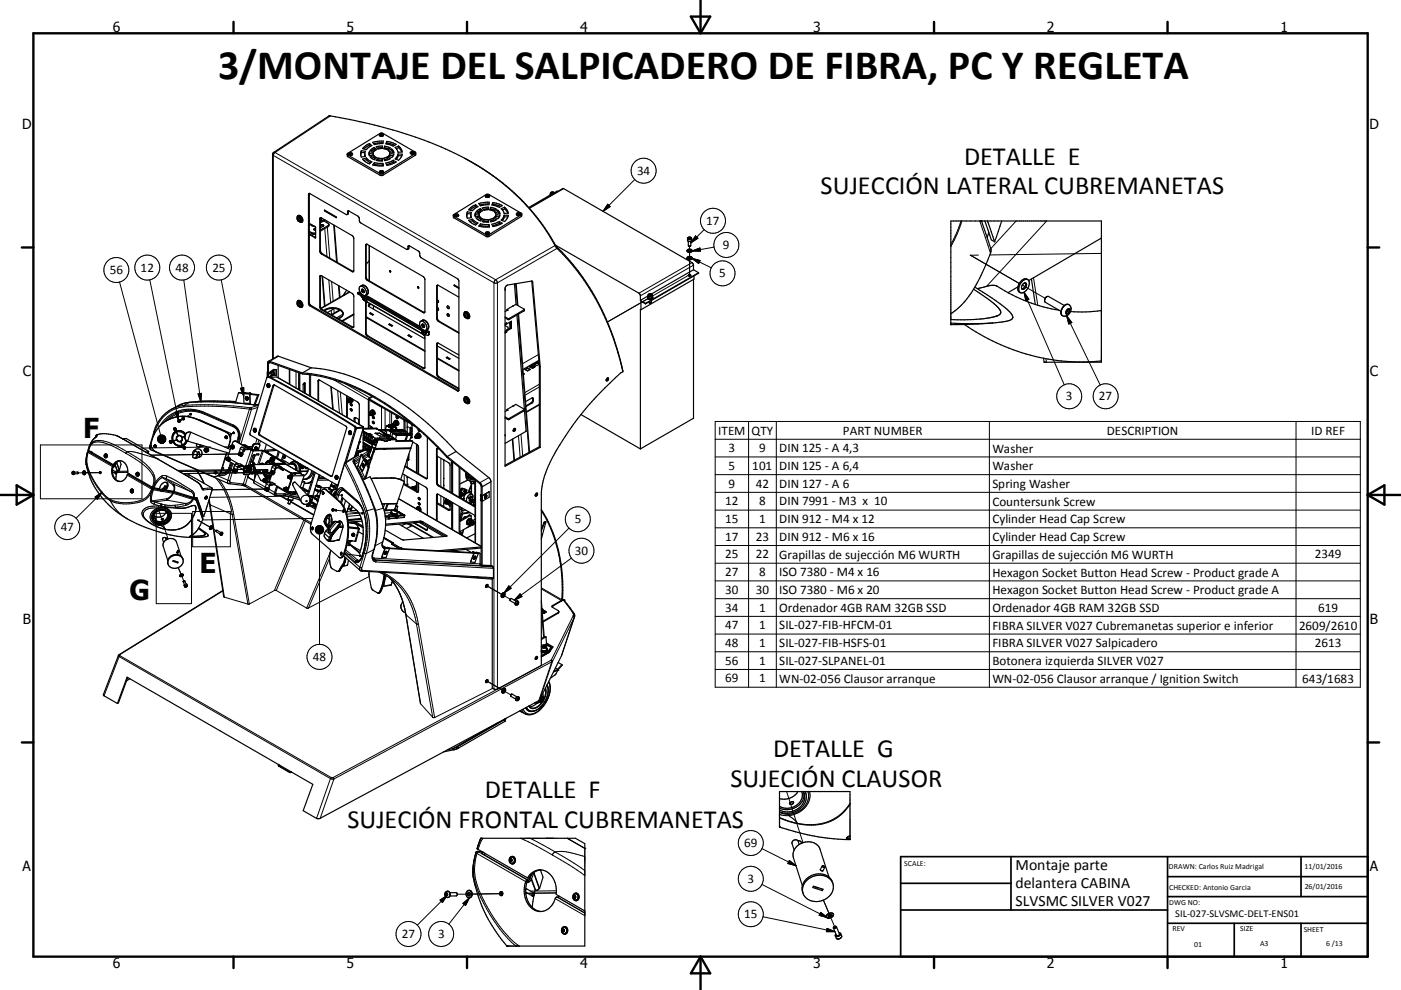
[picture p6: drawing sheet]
<svg xmlns="http://www.w3.org/2000/svg" width="420mm" height="297mm" viewBox="0 0 420 297" stroke-linecap="round" stroke-linejoin="round" font-family="sans-serif">
<defs><g id="words">
<text font-size="12.6" x="65.4" y="23.6">3/MONTAJE DEL SALPICADERO DE FIBRA, PC Y REGLETA</text>
<g font-size="8.2">
<text x="25" y="131.5">F</text>
<text x="59.9" y="172">E</text>
<text x="38.8" y="180">G</text>
</g>
<g font-size="7.9">
<text x="289.1" y="49.4">DETALLE E</text>
<text x="246" y="58.3">SUJECCIÓN LATERAL CUBREMANETAS</text>
<text x="231.8" y="227.2">DETALLE G</text>
<text x="145.4" y="239.4">DETALLE F</text>
<text x="219" y="236.2">SUJECIÓN CLAUSOR</text>
<text x="104.1" y="248.4">SUJECIÓN FRONTAL CUBREMANETAS</text>
</g>
<g font-size="4.7">
<text x="304.5" y="261.1">Montaje parte</text>
<text x="304.5" y="266.5">delantera CABINA</text>
<text x="304.5" y="271.9">SLVSMC SILVER V027</text>
</g>
<g font-size="4.2">
<text x="33.9" y="9.6">6</text>
<text x="103.9" y="9.6">5</text>
<text x="173.9" y="9.6">4</text>
<text x="243.8" y="9.6">3</text>
<text x="313.9" y="9.6">2</text>
<text x="383.9" y="9.6">1</text>
<text x="6.7" y="38.7">D</text>
<text x="410.5" y="38.7">D</text>
<text x="6.9" y="112.9">C</text>
<text x="410.7" y="112.9">C</text>
<text x="6.9" y="187.1">B</text>
<text x="410.7" y="187.1">B</text>
<text x="6.8" y="261.4">A</text>
<text x="410.7" y="261.4">A</text>
<text x="33.9" y="290.4">6</text>
<text x="103.9" y="290.4">5</text>
<text x="173.9" y="290.4">4</text>
<text x="243.8" y="290.4">3</text>
<text x="313.9" y="290.4">2</text>
<text x="383.9" y="290.4">1</text>
</g>
<g font-size="3.9">
<text x="191" y="52.5">34</text>
<text x="211.8" y="67.5">17</text>
<text x="216.7" y="74.8">9</text>
<text x="32.9" y="82.3">56</text>
<text x="42.2" y="81.5">12</text>
<text x="52.6" y="81.5">48</text>
<text x="63.7" y="81.5">25</text>
<text x="215.6" y="83.2">5</text>
<text x="319.5" y="120.1">3</text>
<text x="329.4" y="120.1">27</text>
<text x="215.3" y="130.4">ITEM</text>
<text x="225.3" y="130.4">QTY</text>
<text x="252.7" y="130.4">PART NUMBER</text>
<text x="331.8" y="130.4">DESCRIPTION</text>
<text x="393.1" y="130.4">ID REF</text>
<text x="218.4" y="135.7">3</text>
<text x="227.6" y="135.7">9</text>
<text x="233.6" y="135.7">DIN 125 - A 4,3</text>
<text x="297.5" y="135.8">Washer</text>
<text x="218.4" y="141">5</text>
<text x="225.6" y="141.1">101</text>
<text x="233.6" y="141.1">DIN 125 - A 6,4</text>
<text x="297.5" y="141.1">Washer</text>
<text x="218.4" y="146.3">9</text>
<text x="226.6" y="146.3">42</text>
<text x="233.6" y="146.3">DIN 127 - A 6</text>
<text x="297.5" y="146.4">Spring Washer</text>
<text x="217.4" y="151.6">12</text>
<text x="227.6" y="151.6">8</text>
<text x="233.6" y="151.6">DIN 7991 - M3 x 10</text>
<text x="297.5" y="151.7">Countersunk Screw</text>
<text x="18.2" y="159.3">47</text>
<text x="172.3" y="157">5</text>
<text x="217.4" y="157">15</text>
<text x="227.6" y="157">1</text>
<text x="233.6" y="157">DIN 912 - M4 x 12</text>
<text x="297.5" y="157">Cylinder Head Cap Screw</text>
<text x="172.4" y="166.5">30</text>
<text x="217.4" y="162.2">17</text>
<text x="217.4" y="167.6">25</text>
<text x="226.6" y="162.3">23</text>
<text x="226.6" y="167.6">22</text>
<text x="233.6" y="162.3">DIN 912 - M6 x 16</text>
<text x="233.6" y="167.6">Grapillas de sujección M6 WURTH</text>
<text x="297.5" y="162.3">Cylinder Head Cap Screw</text>
<text x="297.5" y="167.6">Grapillas de sujección M6 WURTH</text>
<text x="394.2" y="167.6">2349</text>
<text x="217.4" y="172.9">27</text>
<text x="227.6" y="172.9">8</text>
<text x="233.6" y="172.9">ISO 7380 - M4 x 16</text>
<text x="297.5" y="173">Hexagon Socket Button Head Screw - Product grade A</text>
<text x="217.4" y="178.2">30</text>
<text x="226.6" y="178.2">30</text>
<text x="233.6" y="178.2">ISO 7380 - M6 x 20</text>
<text x="297.5" y="178.3">Hexagon Socket Button Head Screw - Product grade A</text>
<text x="217.4" y="183.5">34</text>
<text x="227.6" y="183.5">1</text>
<text x="233.6" y="183.6">Ordenador 4GB RAM 32GB SSD</text>
<text x="297.5" y="183.6">Ordenador 4GB RAM 32GB SSD</text>
<text x="395.2" y="183.5">619</text>
<text x="217.4" y="188.8">47</text>
<text x="227.6" y="188.8">1</text>
<text x="233.6" y="188.8">SIL-027-FIB-HFCM-01</text>
<text x="297.5" y="188.9">FIBRA SILVER V027 Cubremanetas superior e inferior</text>
<text x="389.5" y="189">2609/2610</text>
<text x="217.4" y="194.1">48</text>
<text x="227.6" y="194.1">1</text>
<text x="233.6" y="194.1">SIL-027-FIB-HSFS-01</text>
<text x="297.5" y="194.2">FIBRA SILVER V027 Salpicadero</text>
<text x="394.2" y="194.1">2613</text>
<text x="93.8" y="198.4">48</text>
<text x="217.4" y="199.5">56</text>
<text x="227.6" y="199.5">1</text>
<text x="233.6" y="199.5">SIL-027-SLPANEL-01</text>
<text x="297.5" y="199.6">Botonera izquierda SILVER V027</text>
<text x="217.4" y="204.7">69</text>
<text x="227.6" y="204.7">1</text>
<text x="233.6" y="204.8">WN-02-056 Clausor arranque</text>
<text x="297.5" y="204.9">WN-02-056 Clausor arranque / Ignition Switch</text>
<text x="390.4" y="204.9">643/1683</text>
<text x="223.1" y="254.2">69</text>
<text x="224.1" y="264.9">3</text>
<text x="223.1" y="275.5">15</text>
<text x="120.5" y="281.4">27</text>
<text x="131.3" y="281.4">3</text>
</g>
<text font-size="3.1" x="352.3" y="275.3">SIL-027-SLVSMC-DELT-ENS01</text>
<g font-size="2.4">
<text x="271.1" y="259.7">SCALE:</text>
<text x="350.4" y="260.8">DRAWN: Carlos Ruiz Madrigal</text>
<text x="391.1" y="260.6">11/01/2016</text>
<text x="350.5" y="267">CHECKED: Antonio Garcia</text>
<text x="391.2" y="266.7">26/01/2016</text>
<text x="350.5" y="271.4">DWG NO:</text>
<text x="351.5" y="279.3">REV</text>
<text x="371.9" y="279.4">SIZE</text>
<text x="390.9" y="279.6">SHEET</text>
<text x="358.1" y="284.1">01</text>
<text x="377.8" y="283.9">A3</text>
<text x="397.6" y="283.8">6 /13</text>
</g>
</g></defs>
<g fill="none" stroke="#000" stroke-width=".3">
<path d="M99 34.8l-16.5 10.9M81.7 46.3l.2 .3M81.9 46.6l66.2 38.2M81.9 46.6v61M82.1 45.7h.4M82.5 45.7l66.1 38.2M82.5 45.7l-.6 .9M92.7 58.2l-.2 .1M104.3 46.5v.5M113.9 52.1l.1 .5M114.8 52v.6M124.4 46.1v.5"/>
<path d="M165 58l.5 .4M166.2 58a.53 .53 0 0 0-.6-.4 .53 .53 0 0 0-.5 .5l.6 .2M169 56.6l-10.3 5.9M190.3 53.9l-9.5 9.5M89.2 65.7l.1-.1a.33 .33 0 0 1 .3 .3 .33 .33 0 0 1-.1 .3zM89.3 65.3a.74 .74 0 0 1 .7 1.1M93.5 67.5v.2M93.5 69.9v.3M94.3 68.6v.3M94.6 69.9v.3M94.6 71.3l-.1 .1M96 74.3l.1 1.3"/>
<path d="M96 75.2l-.1 .1M96 65.6l-.1 .1M96.2 65.3h.1M96.2 67.5v.3M96.6 76.1l-.2 .1M97.2 66.2v.1M97.4 68.6l.6 8.3M98 66.3v.5M98.1 68.1l.8 9.3M98.4 67.7v.3M100 67.5l.9 11.1M104.5 63.9l-.3 .2"/>
<path d="M104.5 63.4l-.3 .2M109.8 73.5l-.2 .1M110.8 73.7v10.6M122.6 74.4l-.3 .2M122.6 73.9l-.3 .1M136.1 64.9v.5M145.7 70.4v.5M146.6 70.4v.5M156.2 64.5v.5M166.4 73.7l-17.8 10.2M166.5 73.9l.3 .1M166.9 74.5l.8 .4"/>
<path d="M167 74.5l-17.9 10.3M182.2 61.3l.7 .7-2.1 1.4zM206.1 71.6l.6 .3 .7-.3M206.3 71.3h.9a.46 .46 0 0 1-.5 .5 .46 .46 0 0 1-.4-.5zM206.7 73.9v1.5M206.7 75.7v1.9M206.8 78l-.1 4.6M207.4 77.5l5.9 2.8M207.4 77.5l2.5 .7-.4 .8zM207.5 78.8l-15.9 9.2M207.5 75.3l2.3-.9 .2 1zM207.9 79.6l-15.9 9.2"/>
<path d="M208.5 70.8l.7 .7-2.1 1.4zM211.1 68.9l-4 4M214.1 74.1l-6.6 1.2M288.1 66.3l-1.3 3.6-1.7 3.4M288.4 66.3a37.5 37.5 0 0 1-3.3 7.7M290.9 76.5l14.7 8.5M293.3 76.5l-2.3 .1M293.8 66.3l3.2 9.7M304.7 66.3l-7.6 8.3M313.8 66.3l-18 19.6M330.2 76l-33.4 .5M35.8 84.6l12.3 45.9"/>
<path d="M44.9 84l8.6 42M55.1 84l5.1 36.6M66.3 84l6.8 34.9M89.3 91.2a.3 .3 0 0 1 .4 .2 .3 .3 0 0 1-.2 .3zM89.3 90.8a.77 .77 0 0 1 .7 1.1M92.7 90.9l-.2 .1M93.2 91.6l-.3 .2M96 82.9l-.1 .1M96 91.9l-.1 .1M96.6 92.8l-.2 .1M96.7 82.9l.7 8.9M98.6 84l.5 6.8"/>
<path d="M99.3 93.1l.1 1.3M99.4 84.5l.5 5.8M100.1 92.7l.1 1.2M101.5 85.7l.3 3.6M102.7 94.7l-1.4 .9M102.9 94.2l-2 1.1M104.9 87.6l-8.6 5M105.7 98.1l-.2 .1M105.7 81.4l-.2 .1M107.3 88l20.6 11.9M107.5 87.7l-.1 .1M108.5 85.7a1.79 1.79 0 0 1 1.5 2.6"/>
<path d="M108.5 86.9a.43 .43 0 0 1 .5 .3 .43 .43 0 0 1-.2 .5l-.3-.3zM108.6 86.8h.1M108.9 89.5l.1-.1a.31 .31 0 0 1 .3 .3 .31 .31 0 0 1-.2 .3zM109.2 87.7h-.1M109.6 88.6l16.5 9.5M109.7 89.6v.6M109.8 90.9l-.2 .1M109.8 99.9l-.2 .1M109.8 83.1l-.2 .1M110.3 84l-.2 .1M110.7 91.4v.2M117.1 81.3h-.1"/>
<path d="M125.4 86l-.1 .1M126.6 96.1a1.79 1.79 0 0 1 1.6 2.7M126.6 99.6l.4 .6a.32 .32 0 0 1-.4-.1 .32 .32 0 0 1 0-.5zM126.7 97.3a.44 .44 0 0 1 .5 .3 .44 .44 0 0 1-.2 .5l-.4-.4zM126.8 97.2l-.1 .1M127 93.7l-.1 .1M127.3 98.1l-.1 .1M127.4 99.8l-.1 .6M127.6 99.3l-.1 .1M127.7 99.1l1 .5M127.7 99.5l-.1 .1M131.1 95.4l-.2 .1"/>
<path d="M131.1 85.8l-.2 .1M131.6 96.3l-.1 .2M139.4 94.1a.76 .76 0 0 1 .6 1.2M148.1 84.8v121.9M148.1 84.8h1M148.6 83.9l.5 .9M148.6 83.9l-.5 .9M149.1 84.8v121.9M152.3 95.6v.3M152.6 95.6v.3M152.7 96.7l.2 1.8M154.6 85.1l.5 6.4"/>
<path d="M155.3 94.3l3.3 41.4M157.1 92.9v.3M159.4 84.5l.3 .2M194.3 88.6a.71 .71 0 0 0 1.2 0M194.4 89.5l-12.3 7.1M194.5 88.3a.48 .48 0 0 1 .6-.2 .48 .48 0 0 1 .2 .6 .51 .51 0 0 1-.5 .1 .51 .51 0 0 1-.3-.5zM206.8 82.4l-11.3 6.5M306.9 85.8l-.4-.3 6.8 4M307 87.7l12.1 27.7M307 87.7l1.5 2.1-1 .4zM309.9 83.3l1.2 8.3M319.8 94.7l10.1 20.8"/>
<path d="M319.8 94.7l1.5 2.1-.9 .4zM319.9 92.9a.55 .55 0 0 1 .8-.3 .55 .55 0 0 1 .1 .9 .68 .68 0 0 1-.5 .7 .68 .68 0 0 1-.8-.3zM320.5 91.4a2.28 2.28 0 0 0-2.1 3.2l.1 .1M59.4 118.2l1-.2-.2 2.6zM72.1 116.5l1-.2v2.6zM73 118.1l1.9 .1M73.1 118h.3M73.2 117.9h.2M73.3 117.9h.2M73.5 117.9l-.1 .1M73.9 119.1a.51 .51 0 0 0-.1 .6 .51 .51 0 0 0 .5 .2M74.7 118.1h.2"/>
<path d="M74.8 118h.3M74.9 118.2h.1M75 118.1h.2M80.2 113v.1M80.2 113h.1M80.2 111.6v.3M80.5 111.8v.3M80.6 111.8h-.1M80.7 111.8h.1M80.8 111.8v.3M80.9 113.1h-.4M82 110.9h.1"/>
<path d="M82.1 115.8h-.3M82.1 115.8l-4.3 14.1M82.1 110.8v1.1M82.3 115.5l-.2 .3M83.2 113.2l25.5 14.8M83.5 106.9l-2.6 1.5M86.9 110.9v4.4M88.8 111.5v4.9M89.5 111.8v5.1M91.3 115l.2 .1M92.8 112.4v6.4M93.1 112.5v6.5"/>
<path d="M95.5 114.3l-.2 .1M99.3 116.1l.6 6.7M100 113.9l10.4 6 .2-.1M101.2 117.2l.6 6.7M102 117.6l.6 6.8M103.5 115.1l7.3 4.2v.2M104.2 118.9v1.2M104.4 119.9l.4 .2v.5M110.3 100.8l-.2 .1M127 110.4l-.1 .1M128.7 100.2l-.2 .1M131.1 112.1l-.2 .1"/>
<path d="M131.1 103.2l-.2 .1M131.6 113.1l-.1 .1M137.4 117.1l-.3 .2M139.4 119.6a.76 .76 0 0 1 .6 1.2M159.7 119.6l.2 .1M160.2 110.1h.1M161.4 106.4l-4.7 2.7M161.6 108.5l-2 1.1M161.7 115.3l-4.4 2.5M161.7 116.1l-4.3 2.5M313.6 107.6l.1 1.1M12.1 133.5h30.5v16.1h-30.5z"/>
<path d="M25.8 139.3h.1M25.8 139.3l.2-2.7a10.7 10.7 0 0 0 2.1 7.9 16.8 16.8 0 0 0 4.9 5.7M25.8 139.3l.1 .2M25.9 139.4v.1M26.2 135.6h.1M26.2 135.6l.2 .1M26.4 135.7l7.3 4.3M26.4 135.7a9.5 9.5 0 0 0 1.6 8.2 15.7 15.7 0 0 0 5 5.9M26.6 135.1a2.84 2.84 0 0 1 4.1-2.4l3.4 1.3 3.6 2M26.6 135.5l7.4 4.3M26.6 135.5l-.2 .2M27.2 135.5h-.6"/>
<path d="M27.3 135.6l-.2 .1 .3 .2M27.4 135.9l6.7 3.9M27.7 135.8l-.3 .1M28.5 131.3l-1 1.2-.8 1.5a2.99 2.99 0 0 1 4-1.8 20.7 20.7 0 0 1 7.4 3.3M28.5 131.3l-.1 .1M29 130.5h.1M29 130.5l.1 .2M29.1 130.7l-.4 .4M29.1 130.7l-.6 .6M31.6 136.3a.51 .51 0 0 1 .4 .5 .51 .51 0 0 1-.4 .4M34.1 139.4l.2 .2M34.6 139.5l.6 1.8"/>
<path d="M34.7 130.6l23.8 13.6a4.1 4.1 0 0 1 2.1 2.6M37.7 136a19.3 19.3 0 0 1 8 6.4 3.8 3.8 0 0 1 0 3.8M37.9 131.6l-1.1 .1M38.1 135.5l-.4 .5M38.1 135.5a18.3 18.3 0 0 1 7.8 6.4l.3 .6a4.4 4.4 0 0 1 .1 2.8 5.5 5.5 0 0 1 2.2-2.5M38.1 135.5l2.6 .2 6.3 1.9M44.5 135.5l-.1 .4M44.9 133.8h.1M44.9 133.8l.1 .1M45 133.9l.2 .1M45.2 134l-.1 .7 .2 .3M45.2 134l.2 .1"/>
<path d="M45.3 133.5l-.1 .5M46.2 129.4l.2 .2M47 137.6h.1M51 132.2a.35 .35 0 0 1 .4 .2 .35 .35 0 0 1-.1 .4M52 132.4a2.11 2.11 0 0 0 2.6 1.1M52.3 128.4a.34 .34 0 0 1 .4 .2 .34 .34 0 0 1-.1 .4M52.5 123.7l1-.2v2.5zM52.7 129.5a2.27 2.27 0 0 1 2.9 .8M55.1 134a.34 .34 0 0 1 .4 .2 .34 .34 0 0 1 0 .4M55.2 125.5l-1 .5M55.2 122.1a98.9 98.9 0 0 1 19.6 .6M55.2 122.1a10.3 10.3 0 0 0-9 8.3"/>
<path d="M55.2 121.6l1.2-.1a98.6 98.6 0 0 1 18.5 .8M55.2 121.6v.5M55.2 121.6l-1.9 .4-1.8 .7M55.5 130.7a1.93 1.93 0 0 0-2.6-1 1.93 1.93 0 0 0-.9 2.6M55.7 132l-.3 .9-.7 .6M55.8 123.1a10 10 0 0 0-6.7 3.7M56 132.3l-.4 .8-.5 .4M56.9 120.7a99.2 99.2 0 0 1 19 .7M56.9 120.7l-1.9 .3-1.7 .7M56.9 120.7l-1.7 .9M56.9 120.7h.1M57.3 129.7l-1 2.7"/>
<path d="M57.3 124.2l-1.3 .7M59 125.7v.1M59.5 120.4l-.3 .2M61.2 124h.1M61.3 124.3a9.9 9.9 0 0 0-10.9 1.6M61.3 124.3l8.6 3.7M61.3 123.7l-.1 .3M61.3 123.7l8.6 3.8M61.3 123.7a10.4 10.4 0 0 0-13.5 4.2M61.3 124.1v.2M61.3 124v.1M63.2 134.1l-20.4 .3"/>
<path d="M67.7 129.5l-.1 .1M68.1 137.3l.3 .3-.2 .5M68.1 137.3a.38 .38 0 0 0-.3 .4 .38 .38 0 0 0 .4 .4M68.1 137.3a.44 .44 0 0 1 .4 .4 .44 .44 0 0 1-.4 .5M68.9 138h.2M69 134l-1.7 .1M69 132.4h.1M69.1 138.7l-.5 1.6M69.3 133.7a.46 .46 0 0 1 .4 .4 .46 .46 0 0 1-.4 .5M69.6 138.9l-.5 1.8M69.8 139.1l-1.5 5M69.9 127.5v.2"/>
<path d="M69.9 127.5a3.5 3.5 0 0 1 2 3.8l-.4 1.5M69.9 128a2.7 2.7 0 0 1 1.5 3.2M69.9 127.8v.2M70.1 129.8l-1.3 .8M70.3 139.7l1.1 .5M70.4 139.4l-.5 1.6M70.7 132.4h.2M70.8 139.2l.9 .5-.1 .2M71.4 131.2l.2 .1M71.4 131.2l-.4 1.3M71.6 131.4h.1M71.6 131.4l.2 .2"/>
<path d="M71.8 136.2l-26.5 .4M72 134.6l1.1 .5M72.4 136.7h.1M72.5 134.2l.9 .5-.1 .2M74.8 122.7l.6 .1M74.8 122.7l-3.1 10.2M74.9 122.3l-.1 .4M75.2 122.3h-.3M75.2 122.3l.2 .5M75.4 122.8l-3.2 10.4M75.4 135.1l-1.8 4.7M75.6 133.9l-1.2 .1"/>
<path d="M75.7 133.7l.2 .1M75.8 135.2l.1 .1-1.5 4.5M76 121.4h.1M76 121.4h-.1M76.3 136.7l.1 .1M76.3 133.2l.2 .1M76.4 134.7h.1M76.9 134v.1M77 131.7l-.4 1.5M77.3 122.2l-1.9 .6M77.4 121.3h.1M77.4 121.6l-2.2 .7"/>
<path d="M77.5 133.1l.2 .1M77.5 121.3l-1.6 .1M77.6 132l-.3 1.1M77.8 129.9h-.3M77.8 129.9l.2 .6M77.9 139.4l.3-.2 .3 .2M78 130.5l-.2 .1M78 130.5l21.4 12.4M78.1 132.3l-.3 1M78.2 139.1l.4 .3M78.5 135.1l.1 .1-1.4 4.2M79.1 135.3l-1.5 4.1"/>
<path d="M79.7 135.6h.3M80.5 138.4v.2M80.7 138.4h.1M80.8 138.4v.2M81.4 137.2a.55 .55 0 0 1 .5 .5 .55 .55 0 0 1-.4 .6M82 139.7l.9 .5v.2M82.5 139l.2 .3-.3 .4M84.8 138.6h.3M85.2 139l.1 .3M85.4 138.9l-.2 .1M85.7 139.3l4.4 2.5v.3M90.2 139.9l.5 .1"/>
<path d="M90.3 139.8l-.1 .1M90.3 139.8l.4 .2M90.7 140h.1M103.3 139.1v.1M103.3 139.2l3.3 6.8 3 7.4M103.3 139.2l-3 9.9M103.5 138.8h.3M103.7 138.8v.2M103.7 139l3.8 7.6 2.5 6.6M103.7 139l-.4 .2M103.8 138.8h-.1M104.2 120.7v4.6"/>
<path d="M105.9 138.8a97.6 97.6 0 0 1 6.3 13.8M105.9 138.8l.3 .1M106.2 137.9l-.3 .3v.6M106.2 137.9l.2 .4M106.3 138.8l.2 .4M106.3 138.8h-.1M106.4 138.3l-.2 .4M106.4 138.3l-.1 .5M106.4 125.5l-.2 .1M106.5 139.2l-.1 .1M106.5 127.9h-.3M106.8 128.7l-.3 .1"/>
<path d="M106.8 128.5h.1M106.8 128.5v.1M106.8 136.2l.2 .4 .3 .1M106.9 128.3l-.1 .2M107.1 135.9l.2 .1M107.3 136l.2 .4-.2 .3M107.3 136l-.5 .8M107.3 136.7l-3.5 2.1M107.4 139.6l2.1 3.8M107.5 125.8v1.4M107.7 138.5l-1.2 .7M107.7 132.5l.2 .1-.6 1.7"/>
<path d="M107.9 137.8l-1.6 1M108 137.3l-1.6 1M108.2 136.7l-2 1.2M108.8 128h.1M108.8 135l-1.9 .2M108.9 132.8l2.6 1.6 .1-.2M108.9 132.6l2.5 1.5M108.9 128.5l-2.6 8.6M108.9 128.4l.1 .1M109 131.4h.1M109 137.9l.7 1.2M109.1 139.2l-.1 .7"/>
<path d="M109.2 137.8l.1 .2M109.3 131.3l.2 .1M109.3 131l.9 .6M109.6 137.8l.1 .2M109.6 138l.1 .1M109.7 139.1h.1M109.7 135l-2.4 1M109.8 138.8v.2M109.9 131.7l.3 .1M110.2 138.8l.1 .3M110.3 134.7h.1M110.3 135.4l-1.7 1.1"/>
<path d="M110.3 134.8h.1M110.3 136.4l-1.3 .8M110.4 135.9l-1.6 1M110.4 136.9l-1.2 .7M110.5 132l.3 .2M110.9 131.9l.8 .5M111 134.8h.1M111 134.7h.1M111.1 123.8l.3 .2v.4M111.2 132.4l.2 .1M111.3 128v.5M111.4 134.1l.1 .2"/>
<path d="M111.9 133.1h.1M111.9 133.1l-.3 .9M112.4 131.8l1 .1M112.4 134.8h.1M112.4 134.7h.1M112.5 130h.1M112.5 134.8l.1 .1M113 134.8v.1M113 132.2h.1M113.1 134.7h1.9l-2 .1M113.1 131.9v.1M113.1 131.7l.1 .1"/>
<path d="M113.1 131.7h-.8M113.1 131.7l.4 .1M113.2 131.5l-.1 .2M113.4 131.9h.1M113.5 131.8l-.1 .1M113.5 131.8l.1 .1M113.6 131.6l-.1 .2M113.8 130h-.1M113.8 131.4v.1M113.9 130h.1M114 131.8v.1M114.4 122.1v6.8"/>
<path d="M115 134.8h.1M115.3 130.8h.1M115.4 129.3l.5 .3M115.5 122.7v6.2M115.5 134.8h.1M115.5 134.7l.1 .1M115.9 130.6v.1M115.9 131.4h.1M116.1 127.7v.1M116.4 127.7v.1M116.5 128h.1M116.6 127.5h-.1"/>
<path d="M116.7 127.4l.7 .5M116.8 127.4l.3 .2M116.8 128h.1M116.9 123.5v4M116.9 127.7l.1 .1M117 128.2v.1M117 127.6l-.4-.2 .4 .2M117 127.7h.1M117 127.7l.1 .1M117.1 127.7l.3 .2M117.2 127.4l.3 .2M117.2 127.7l.4 .2-.4-.2"/>
<path d="M117.3 127.4l.3 .2M117.3 128.2v.1M117.4 123.9v3.6M117.4 128h.1M117.4 127.9l.1 .1M117.5 127.7h.1M117.6 127.7l.5 .2M117.6 127.7l.3 .2-.3-.2M117.7 127.9l.3 .2-.4-.1M117.7 127.7l.4 .2M117.8 128.2h.1M117.9 128.1l-.4-.2 .3 .3"/>
<path d="M117.9 128.2h.1M118 127.9v.1M118.1 127.9l.3 .3M118.2 127.9l.3 .2M118.2 126.9l.3 .2v.4M118.5 128.2h.1M121.4 126.2l-.3 .1M121.5 132.1h.1M122.1 137.8l.3 .2M122.1 137.7l.3 .2M122.4 138.1h.1M123.1 134.6l-7.5 .1"/>
<path d="M123.1 134.5l-7.5 .1M123.2 129.7l-.3 .1M123.2 128.2l-.3 .2M123.4 132.2l.1 .1M123.5 130.1l-.3 .2M123.5 131.2l-.2 .1M124.8 130.7l.4 .2v.4M125.1 133.4v8.5M131 134.8l-.1 .1M131.1 136.9v8.1M132.2 137.5v8.5M139.3 120.1v-.1a.28 .28 0 0 1 .4 .3 .28 .28 0 0 1-.3 .3z"/>
<path d="M152.3 125.6v.3M152.6 125.6v.3M153.7 131.7l.5 6.4M155.4 130.7l.5 6.4M156.2 130.3l.5 6.4M157.1 122.9v.3M159.2 120.9l.2 .1M159.7 120.1l.2 .1M161.7 121.3l-3.9 2.2M214.4 131.8h193.4M214.4 126.4h193.4v79.8h-193.4zM214.4 137.1h193.4"/>
<path d="M224.4 126.4v79.8M232.7 126.4v79.8M296.6 126.4v79.8M388.6 126.4v79.8M22 141.4a.5 .5 0 0 1 .4 .5 .5 .5 0 0 1-.4 .5M25.2 141.8h.2l-2 .1M28.5 149.1l2.1-1.4-1.4 2.1zM30 141.8h.3h-4.6M30.6 147.7l-7.8 7.8M33 150.2a11.9 11.9 0 0 0 8.5 .5 5.1 5.1 0 0 0 3.9-2.9l-.3 1.3v1.3M33 149.8v.4M33 150.2l.4 .6a12.8 12.8 0 0 0 4.8 4.9"/>
<path d="M33.8 141.1h-.1M33.9 141.1h-.1M38.1 142.5l7.3 4.2M38.3 141.7h-4.6M38.3 141.4h-3.9M38.4 142.3l7.3 4.2M38.5 142.3l6.7 3.9M39.5 146.8a.49 .49 0 0 1 .4 .5 .49 .49 0 0 1-.4 .5M41.2 141.8a.5 .5 0 0 1 .4 .5 .5 .5 0 0 1-.4 .5M45.1 150.4l.3 .4 .8 .5M45.2 146.2l1.2 .4M45.4 146l-.2 .2"/>
<path d="M45.4 146.7l.6 .2M45.4 146.7a5.4 5.4 0 0 1-4.8 3.8 11.5 11.5 0 0 1-7.6-.7M45.5 150.3l-.4 .1M45.5 150.3l.9 .3M45.7 146.5l.2 .1M45.7 146.5l-.3 .2M45.9 146.6h.1M45.9 146.6l2 .3M45.9 146.6l.1 .3M46 146.9l5.8 1.1M46 146.9a6.4 6.4 0 0 0-.5 3.4M46.2 151.3l1.9 .5"/>
<path d="M46.3 146.4l.1 .2M46.4 146.6l1.4 .3M46.4 150.6l1.8 .6M46.4 150.6l-.2 .7M46.8 154h10.6v27.1h-10.6zM47.5 152.4a2.61 2.61 0 0 0-2.3 1.8 2.61 2.61 0 0 0 .9 2.8l1.2 .6h.9M47.5 152.4h-1a2.81 2.81 0 0 0-3.5 2.1 7.7 7.7 0 0 0 5.3 4l1.1 .2M47.5 151.8v.6M47.7 153.2l2.7 8.5M48.1 151.8l.3 .1M48.1 151.8h-1.7a3.4 3.4 0 0 0-3.9 2.2l.1 .3a8.2 8.2 0 0 0 5.6 4.2l1.1 .3M48.2 151.2l-.1 .6"/>
<path d="M48.2 151.2h.3M48.2 157.6l1.2 .9M48.3 157.4l-.1 .2M48.3 152.4a2.48 2.48 0 0 1 2.9 2.2 2.48 2.48 0 0 1-2.4 2.7l-.5 .1M48.3 152.3l-.8 .1M48.3 152.3h1.1M48.3 152.3v.1M48.3 152.4a2.56 2.56 0 0 0-2.6 1.6 2.56 2.56 0 0 0 .8 2.9l1.8 .5M48.4 151.9l1 .1M48.4 151.9l-.1 .4M48.5 142.8l.1 .5M48.5 142.8l.8-.1 .8 .2"/>
<path d="M48.5 151.2l-.1 .7M48.5 151.2l1 .3M48.6 143.3l-1.1 .9-1.3 2.2M48.6 143.3l1.1 .3M48.6 143.3l3.2 2.2M48.9 147.1l2.7 .5M49 146.8l.4 .1M49 147.2l2.7 .5M49.4 158.7l-.1 .1M49.4 158.5v.1M49.4 152.3a2.48 2.48 0 0 1 2.1 2.2 2.48 2.48 0 0 1-1.7 2.6l-1.6 .5M49.4 158.6v.1"/>
<path d="M49.4 152l3.1 .2M49.4 152v.3M49.5 151.5l-.1 .5M49.5 151.5l3 .1M49.7 143.6l3.8 1.8 3.5 2M49.7 143.6l2.5 1.7M50 149.6l.1 .5M50 149.6l-4.5 .7M50.1 142.9l2.9 1.4 4.5 2.9M50.1 142.9l-.4 .7M50.1 150.1l-3.7 .5M50.1 150.1l5.5 .9"/>
<path d="M50.1 150v.1M50.1 150h.1M50.2 149.9l-.1 .1M51.5 147.3l.1 .3M51.6 147.6h.3M51.7 147.7h.1M51.7 147.7l.1 .3M51.8 148h.1M51.8 148l-.8 1-1 .6M51.8 145.5a1.76 1.76 0 0 1 .3 1.9M51.8 147.7h.1M51.9 147.6l5.5 1.7"/>
<path d="M51.9 147.4v.2M51.9 147.7l5.9 1.8M51.9 147.7l.1 .1M51.9 148l5.8 1.8M51.9 148l-.8 1.2-.9 .7M52 147.8l-.1 .2M52.2 145.3a2.46 2.46 0 0 1 0 2.2M52.2 145.3l-.4 .2M52.2 145.3l4.8 2.1M52.5 151.6v.6M55.6 151l.1 .6M55.6 151l-3.1 .6"/>
<path d="M55.7 151.6l-3.2 .6M57 147.4a1.43 1.43 0 0 1 1 1.8M57.4 149.3h.1M57.4 149.3l.4 .1M57.4 149.1v.2M57.5 147.2a2.25 2.25 0 0 1 .7 2.2l.1 .1M57.5 147.2l-.5 .2M57.7 149.2l.1 .2M57.7 149.8h.2M57.7 149.8l-.9 .9-1.2 .3M57.8 149.4l.5 .1M57.8 149.5l-.1 .3"/>
<path d="M57.8 153.4h11.3v10.6h-11.3zM57.8 149.5h.1M57.8 149.5l.7 .1M57.8 149.5l.1 .1M57.9 149.6v.2M57.9 149.8l.7 .1M57.9 149.8l-.2 .4a3.4 3.4 0 0 1-2 1.4M58.3 149.5h.1M58.3 149.5l.2 .1M58.5 149.6h.1M58.5 149.3l.1 .2M58.5 149.6l.1 .3"/>
<path d="M58.6 149.5l-.1 .1M58.6 149.5l.1 .2M58.6 149.9h.1M58.7 152.1l-.1-.1a.9 .9 0 0 0-1.4-.1 10.5 10.5 0 0 1-6.4 .4h-1.4M58.7 149.9v.1M58.7 152.1a7.3 7.3 0 0 1-6.6 6.9l-2.7-.3M58.7 150l.1 .1M58.7 152.1a7.2 7.2 0 0 1-9.4 6.7M58.7 152.1v-.1a.85 .85 0 0 0-1.3-.2 7.3 7.3 0 0 1-4.9 .4M58.8 140.8l1 1.5 1.4 2.8M58.8 150.1l1.9 5.8M58.9 149.9l-.1 .2"/>
<path d="M58.9 149.4l.3 .1M59.2 156l3.7 2.1-3.7-2.1h.6M60.6 146.8l.4 .2M60.7 146.5l.1 .1M60.8 146.6l.2 .4M60.8 146.6l-.2 .2M61.8 149.2l.3 .1-.3 .3zM61.9 148.8h.1M61.9 148.8l-.5 .4 .1 .5M62.7 149.8l.3 1.7M62.8 151.3l.2 .2M63 151.5l4.3 27.7"/>
<path d="M63 151.5l6.6 2.9M63.2 158.3l1.6 .9M63.5 146.3l-2.7 .3M63.6 146.7l-2.6 .3M64.7 143.4a22.4 22.4 0 0 1 4.9 11M65.3 142.7l3 1.4M65.6 143.8a22.3 22.3 0 0 1 4.5 10.5M66.3 141.5l-.1 .1M66.6 159.7a.54 .54 0 0 0-.5 .8M66.9 140.4l-.3 .2M68.3 144.1l.6 .1M68.3 144.1l-.1 .6 .2 .3"/>
<path d="M68.5 141.2a2.47 2.47 0 0 1-2.6 1M68.6 140.3l.3 .1M68.6 140.3a2.2 2.2 0 0 1-2.4 1.5M68.8 140.5l.3 .2M68.9 144.2l.2 .6M69.1 140.7l-.4 .7a2.77 2.77 0 0 1-3.2 1.2M69.1 144.8l3.9 .4M69.1 144.8l-.4 .3M69.6 154.4l4.7 26.8M69.8 141.3l-.9 2.9M69.9 140.9l-16.7 .2M70.1 154.3l-.5 .1"/>
<path d="M70.1 154.3l4.7 26.9M70.1 141.2l-16.4 .2M70.8 141.7l-.1 .1M72.9 140.8l-1.8 .1M73 145.2l20.4 11.7M73 145.2l-.5 .4M73 141.7l.2 .1M73.8 142.4l-.8 2.8M74.5 142.4l-1 3.2 .1 .4M76.2 144.2l3.3 1.9M76.3 141.5l.2 .1M76.5 141.2l.1 .1"/>
<path d="M76.7 140.9l.1 .1M77.9 141.3l-.1 .1M79.3 141.8h.8M79.3 143.5a.55 .55 0 0 1 .4 .6 .55 .55 0 0 1-.4 .5M79.7 146.7l-16.1 .2M79.8 141.3v.1M79.9 145.2l1 .5M80 140.9l.2 .1M80.1 142h-.8v.2M80.2 143.3h.3M80.2 147.3h.2M80.3 143.4h.1"/>
<path d="M80.3 144.7l.9 .5v.2M80.5 142.7l-.1 .2M80.5 143.1h.1M80.6 143.1l.3 .2M80.6 143.1h.1M80.7 143l-.1 .1M80.7 146.8l2 .9M80.7 143.1l.2 .1M80.7 143l.3 .1M80.8 142.8v.2M80.9 143.3h.1M80.9 143.2h.1"/>
<path d="M81 145.6h.1M81.1 143l-1.1 .1M81.4 141.7l-26.5 .4M81.5 142.3l-.7 2.2M81.6 140.1l1 .5M81.9 142.2h.2M82.7 148.1l.1 .1-.1 .4M85.2 148.1l-.2 .5M85.4 146.3a.44 .44 0 0 1 .3 .4 .44 .44 0 0 1-.3 .5M85.7 148.2l-.2 .5M86.6 142.7a.44 .44 0 0 1 .4 .4 .44 .44 0 0 1-.4 .4M87.1 141.9h.2"/>
<path d="M87.5 143.2h.2M88.3 147.7l-.1 .5M89.4 148.8l-26.5 .4M90.1 142.1h.1M90.4 140.3h.4M91.1 156l-8.8 21.2M91.5 140.3h.4M91.6 156.3l-8.8 20.8M92.6 148.7l1.1 .5M92.6 148.9a1.45 1.45 0 0 0-1.8-.1 1.45 1.45 0 0 0-.5 1.8M92.7 148.7h.6l.4 .4zM92.7 148.7h.1"/>
<path d="M93.8 155.5l-33.1 .5M93.8 149.2h-.1M94.6 148.7l1.1 .5M94.7 148.6l.9 .3a.54 .54 0 0 1-.9-.1zM94.7 145.8l.7 .4 .9 .1M94.9 145.6l.6 .1 .7 .4h-.7zM95 150.1v.1M95.7 149h.1M95.8 148.7l-3.3 .1M96.2 146.1l-.1 .1M97.2 156.2v.1M97.2 156.7h.1"/>
<path d="M97.2 156.3h.1M97.3 156.3l-.1 .2M97.3 156.3a1.57 1.57 0 0 0 1.5 1.4M97.6 146.9h.2M97.7 159.3l1.4 1.3M97.8 157.5h.1M97.9 157.6h-.1M98 157.9l.5 .4M98.6 158l.1 .1M98.7 154.8l.2 1.3-.1 1.6M98.7 154.8a1.94 1.94 0 0 0-1.4 1.5M98.7 154.4v.1"/>
<path d="M98.7 154.7v.1M98.8 157.7l.1 .2M98.8 157.7h.2M98.8 154.3v.2M99.1 145.7h.1M99.1 145.7l1.1 .5M99.1 154.6l-.4 .1M99.1 154.6l.3 1v1.6M99.2 154.6l-.5 .1M99.3 148.2l3.3 .4M99.4 147.4l.2 .1M99.4 142.9h-.3"/>
<path d="M99.4 142.9h.1M99.8 148.7h.6M100 146.8l.1 .1M100.4 145.9l-1.2-.3 1.1 .5M100.4 156.4l-.5 .2M100.5 156.4l-2 2.5 .2 .9M100.7 148.2l.9 .4M100.7 148.2l-.3 1M100.8 156.4l.1 .2M100.9 153.1l2.3 .2M100.9 156.6a.67 .67 0 0 1 1 .7l-.1 .1M100.9 156.6l-2 2.4 .1 .6 .3 .3"/>
<path d="M100.9 156.6l.6 .2 .3 .6M101.3 158.3l.1 .1M101.4 158.4h.1M101.4 158.4l-1.6 1.9M101.5 158.4l-1.6 2M101.6 148.6l-.4 1.2M101.6 156.5l.8 .1M101.7 150.5h.2M101.7 157.4v.3M101.7 157.6h-.3l-.1 .3M101.8 157.4h.1M101.9 158.1h.1"/>
<path d="M102 158.1v.1M102 158.1l-.6 .3M102 158.2l-.5 .2M102 158.1l.8 .1M102 158.2l.8 .1M102.5 149.5h.3M102.8 146.7l-.7 .1-.4 .5-.9 2.2M102.9 146.5l.1 .3M102.9 146.5a1.29 1.29 0 0 0-1.9 1l-.3 .7M102.9 146.5l4.1 3.6M103.3 147.3a1.24 1.24 0 0 0-1.7 1.3M103.3 147.1v.2"/>
<path d="M103.3 147.3l4.1 3.6M103.7 153.4l5 .6M104.4 152.5h.1M104.4 152.5l.1 .1M104.5 152.6h.1M104.9 151.3l-.4 1.3M105 153.1l.2 .1M105.2 153.2h.1M105.2 153.1v.1M105.2 152.5l-.7 .1M105.3 153.2h-.1M105.6 151.9l-.4 1.2"/>
<path d="M105.7 152l-.4 1.2M107 153.1l-1.7 .1M107 150.1l.1 .3M107 150.1a13.3 13.3 0 0 1 2.8 10.2l-.4 3.3-.6 2.4M107.1 140l2 3.8M107.4 150.7v.2M107.4 150.9l.8 .9M107.4 158.6l-1 3.8M107.6 154l-3.6 .3M107.7 158.5l-.2 .1M108 154.6l-3.9 .3M109.6 153.4l.1 .4a22.2 22.2 0 0 1-.5 12.1"/>
<path d="M110 153.2l-.4 .2M110 153.2a20.1 20.1 0 0 1 .7 8.8l-.9 4.1M112.2 152.6l.2 .1M112.2 152.6a20.3 20.3 0 0 1-.1 12.3M112.2 152.6l-2.2 .6M112.8 143.5h.1M115 152.5l-2.4 .6M116.6 154.9l-1.1-.1 1.2 .1M116.9 154.9l2 .3M117.1 153.8l-1.7 .2M117.3 143.4h.1M117.5 153.1l-2.3 .2"/>
<path d="M117.7 153l.8 .4 .7-.1M118.2 153h.1M118.3 153h.1M118.3 153h-2.6M118.3 152.8l.6 .2M118.9 153l.2 .2-1.2-.2M118.9 153h.1M118.9 151.2l-.6 1.8M119.1 153.6h.1M119.5 149.6l24.8 14.4M119.5 153.6h.2M120.3 154.5l-.1 .2"/>
<path d="M121 154.6l.2 .1-.2 .6M121.2 154.5l-.2 .1M121.2 142.4v2.1M121.2 144.6v.5M122.6 157l7.4 4.2M123.3 157.5l-.1 .4M124.9 146.7l-.2 .1M125.1 144.7v2.7M125.2 147.5l-.2 .1M125.9 156.3l-.1 .4M126.8 156.6l-.1 .3M127.8 158.9l-.2 .1"/>
<path d="M127.8 143.5l-.2 .1M131 148.5l-.1 .1M131 144.7l-.1 .1M131.1 148.3v2.5M131.6 145.6l-.2 .2M132.2 148.7v2.7M133.5 150.4l.3 .1v.5M134.7 152.9l-.3 .2M134.9 151.1h.1M134.9 151.1h-.1M137.6 140.1v9.1M137.6 151.9v8.2"/>
<path d="M137.9 156.2l.2 .1M137.9 147.9l.2-.1 .2 .2M137.9 159.4l.3 .6-.1 .4M138.1 148.9l.2 .6M138.2 147.7l.2 .3M138.3 152.3v.4M138.3 148l-.2 .3-.2-.1M138.4 148l-.4 .4M138.4 147.1h.1M138.5 153l-.6 2.3M138.8 153.1l-.2 .9M138.8 149.7l.2 .1"/>
<path d="M138.9 158.9l-.4 1.7M139 149.6h.1M139.1 148l-.3 .1-.2 .5M139.4 147.6v.1M139.4 147.6h.1M139.5 147.4l-.1 .2M139.6 147.3h.1M139.6 142.1l.2 .6 .5 .3 1.2 .2M139.7 147.3v.2l-.3 .1M139.7 147.3l-.2 .1M140.4 153.5l-.1 .2M140.7 154.6l.2 .1"/>
<path d="M140.7 147.5l.2 .1M141.3 150.3l.2 .2-.2 .8M141.5 150.2h-.2M141.7 156.5a.58 .58 0 0 0-.5 .9M142.4 149.6l-.2 .3-.7-.1M142.6 144.1v18.8M144.1 148.4h.1M144.2 148.4l-.1 .4M144.2 149.8l-.1 .4M144.2 148.5h-.1M144.4 150.1v.3M144.5 148.7l-.1 .3"/>
<path d="M144.5 150.1h.1M144.5 148.7h.1M144.6 148.7h.1M144.6 148.7h-.1M144.6 148.7v1.7M146.5 143.3l-2.6 1.5M163.1 156.7l.2 .2M163.2 156.6l.2 .1M170.6 158.4l-19.5 19.5M214.4 147.7h193.4M214.4 142.4h193.4M214.4 153h193.4"/>
<path d="M214.4 158.3h193.4M54.4 172.6l-1-2.3 1.1 2.4M54.5 172.9l.6 1.5M55.4 175.5v.1M55.4 175.6h.2M55.4 175.6h.1M55.7 175.6h-.1M55.8 175.6h-.3M55.8 175.3l.1 .2M55.9 175.4l-.2 .2M55.9 175.5l-.1 .1M56.2 175.6l-.3 .4h-.5"/>
<path d="M56.9 161l.2 .1M66.4 160.4h.1M66.5 160.1h.2l-.2 .4zM66.8 177.3l-30.8 19.1M67.1 179l.2 .2M67.3 179.2l7 2M82.3 177.2l-7.5 4M82.8 177.1l-.5 .1M82.8 177.1l9.1 5.3M95.8 160.2v33.1M98.2 162l.1 .2M98.3 162.2h.1"/>
<path d="M98.3 162.2l.7 .1M98.8 167.5l-6.3 14.9M99 162.3v.1M99 162.3h.1M99 165.7l-7.1 16.7M99 162.4h.7M99 162.3l-.3 .1M99.2 161.4h.1M99.2 161.4l-.2 .9M99.3 161.4l-.3 .9M99.7 162.4h.1M99.8 160.3h.1"/>
<path d="M99.8 160.3l-.6 1.1M99.8 160.3l.1 .1M99.9 160.4l-.6 1M101.7 171.2l-.1 .1M101.7 161.9l-2 .5M101.7 161.9h.1M101.7 161.9v.1M101.9 171.2l-.2 .1M103.1 166h.2M103.2 168.9h-.2M103.2 168.9l-1.5 2.3M103.2 169.4l-.2 .1 .1 .2"/>
<path d="M103.2 168.8v.1M103.2 168.8h.1M103.3 168.9h-.1M103.3 165.9l3.1 2.7M103.4 165.1h.2M103.4 166.3l4.5 3.9M103.4 166.2l4.6 .5M103.4 168.2h-.2M103.4 168.2l-.2 .6M103.5 165.4l3.2 2.9M103.5 167.2l-.1 1M103.6 168.2h-.2"/>
<path d="M103.6 164.9l3.5 3.1M105.7 160.6l.1 .2M105.8 160.5v.1M106 160.2h.2M106 160.2l-.3 .3M106.1 160.3l-.3 .2M106.2 160.3a.28 .28 0 0 1 0 .4 .28 .28 0 0 1-.4-.1M106.2 160.2l.1 .1M106.7 168.3l.6 .2M106.7 168.3l-.3 .3M107.1 168l-.4 .3M107.1 168l.3 .1 .6-.1"/>
<path d="M107.7 165.9h.1M107.9 170.2l.1 1M107.9 170.2l.6 .2M108.5 170.4l-.1 .5 .3 .2M108.5 166.8h.1M108.5 166.8l.1 .1M108.6 166.9a1.85 1.85 0 0 1-2 1.8l-.2-.1M108.7 171.1l-.3 .3M108.7 171.1l34.5 1.9M108.8 166h.1M108.8 165.9v.1M108.8 166l-.2 .9"/>
<path d="M109.2 165.9l-1.3 4.3M109.2 165.9l.6 .2M109.8 166.1l-1.3 4.3M110.7 173l-18.2 9.4M111.7 167.1l.6 .3M111.7 166h.1M111.7 166a1.74 1.74 0 0 0 1 2.6M111.8 165.9v.1M111.9 167.8l.5 .1M112 167.9l.6 .2M112.1 164.9l-.4 1.1M112.1 164.9l-2.3 1.2"/>
<path d="M112.2 164.8l-.1 .1M112.3 167.4l31.6 1.8M112.3 167.4l.1 .5M112.4 167.9l35 2M112.4 167.9l.2 .2M112.6 168.1l31.8 1.7M112.6 168.1l.1 .5M112.7 168.6l35.2 1.9M113.8 177.7l-.1 .1M113.9 177.7h-.2M113.9 177.7h-.1M114 177.7l-.1 .1"/>
<path d="M114.5 171.7a19.7 19.7 0 0 1 10.9 15.5M114.8 162.5l-2.3 1.3M114.9 164.3h.1M115 164.3h.1M115 174.5h.1M115 174.5l-1.1 3.2M115.2 164.3v.1M115.2 164.4l.2 .1M115.3 164.2l-.3 .1M115.4 164.5h.1M115.4 164.5l1.4 .1M115.5 172.5h.1"/>
<path d="M115.6 164.4l-.2 .1M115.8 172.7l-.7 2.5M116.2 164.2l.2 .1M116.5 164.5h.2M116.9 173.4a21.2 21.2 0 0 1 4.8 11M117.3 175.4l-2.5 .4M117.6 174.3l-.1 .5M118.3 174.5a21.1 21.1 0 0 1 6.6 12.7M120.3 164.4v.2M120.4 164.4v.2M132.3 172.7l15.3 1.1M133.8 160.6l-.1 .3"/>
<path d="M136.7 165.1l.8 .5M141.6 165.7h.2M141.9 165.7h-.2M142.1 165.9h.1M142.1 166h.1M142.1 165.9v.1M142.1 166l1.3 .1M142.3 165.9h-.3M142.8 165.7l.2 .1M142.9 165.9l.5 .1M143.2 173l-.3 .2M143.2 173l4.7 .3"/>
<path d="M144.2 164.4h.1M144.3 169.4l2.8 .2M145.7 175.6l4.7 2.7-4.4-2.5M147.7 170h.1M150.8 178.5h-.1l2.2 1.3M152.5 175.8l.8 .7-2.2 1.4zM155.9 178.2l.6 .8-2.3 1.1zM162.3 176.4l6.1 3.5 .6 .1M162.3 176.7l6 3.4v.2M171.3 167.4l-17.1 12.7M214.4 163.7h193.4M214.4 169h193.4"/>
<path d="M214.4 174.3h193.4M214.4 179.6h193.4M35.5 196.7l.2 .3M35.7 197l63.4 36.6M35.7 197l-4.5 11.7M35.8 196.4h.2M35.9 196.7l63.4 36.6M35.9 196.7l-.2 .3M36 196.4l-.1 .3M74.8 181.2h-.5M91.9 182.4l.1 .1M92 182.5h.1"/>
<path d="M92.5 182.4l-.4 .1M121.7 184.3v.1M121.7 184.4l3.2 2.8M121.7 184.4l4.4 26.7M124.9 187.2h.5M124.9 187.2l4.8 28M125.4 187.2l4.9 28.1M155.3 180.3a.73 .73 0 0 0-.7 .4 .73 .73 0 0 0 0 .8M162.3 182.6l.7 8.6M162.4 193.8a.76 .76 0 0 1 .8-.3 .76 .76 0 0 1 .6 .6 .76 .76 0 0 1-.8 .3 .76 .76 0 0 1-.6-.6zM162.6 182.7v.2M163.3 191l.3 .1"/>
<path d="M163.8 193.1l-.7 .4M163.9 194a.97 .97 0 0 1-1.6 .1M164.1 193.6l-.3 .2M164.1 196h.1M164.3 195.5v.3M164.4 195.7v.2M164.6 193.7l-.2 .1M165.1 194.2v.3M165.2 198.1l-65.3 35.2M165.2 198.1l.2 .5M165.2 198.1h.1M165.3 198l-.1 .1"/>
<path d="M165.3 198l.4 .4M165.4 198.6l-65.3 35.1M165.4 198.6l-3.9 11.6M165.7 198.4l-.3 .2M165.7 198.4l-3.9 11.6M165.7 181.6v.2M167.3 183.8v.2M168.8 180h.1M168.8 180l3 4v.8M168.8 180h.2M169 180h.1M169.1 180h.1"/>
<path d="M171.8 184.8l-6.5 13.2M171.8 184.8l.4 .4M172.2 185.2l-6.5 13.2M172.2 185.2l-3.9 11.5M172.2 185.1v.1M214.4 184.9h193.4M214.4 190.2h193.4M214.4 195.5h193.4M126 211.1h.1M126.1 211.1l3.6 4.1M129.7 215.2l.6 .1M145.7 204.2l4.9 2.8-4.5-2.6"/>
<path d="M147.6 206.6l-17.3 8.7M149.4 216.7l-13.6 7.9M151 216l-14.3 8.2M151 207.2l-.1-.1 2.2 1.4M151.1 216l.3 .4M155.3 209.5l.1-.1a.26 .26 0 0 1 .1 .4 .26 .26 0 0 1-.4 .1zM155.4 209a.76 .76 0 0 0-.6 1.2M156.5 213l.3 .6 .7 .6M157.7 212.2l.8 1M161 210.9a2.83 2.83 0 0 1-2.3 1.1M161.4 210.3v.1M162.2 209.4a.44 .44 0 0 1 .7-.1 .44 .44 0 0 1 0 .7 .55 .55 0 0 1-.4 .5 .55 .55 0 0 1-.6-.2z"/>
<path d="M162.6 210.5a3.1 3.1 0 0 1-3.6 1.8M163.4 206.6a4.2 4.2 0 0 1-.4 3.2M163.5 206.4a5.3 5.3 0 0 1-3.5 6.2l-.9-.1-.6-.7M163.9 205.6a6.4 6.4 0 0 1-3.2 7.5 1.86 1.86 0 0 1-2.8-.9M164.4 204.6a7.6 7.6 0 0 1-2.2 8 3.6 3.6 0 0 1-4.8 1.1l-.5-1M214.4 200.8h193.4M83.8 229.5l-.4 .1M83.9 229.6l-.3 .3M86.8 231.6v.1M87.3 231.6v.1M99.1 233.6l1 .1M99.1 233.6l-4.2 11.9"/>
<path d="M99.3 233.3h.6M99.3 233.3l-.2 .3M99.9 233.3l.2 .4M100.1 233.7l-4.1 11.8M136.9 224.2l.2 .4M137.2 224l.3 .4M235.8 237.5l4.9 15.3M242.2 237.5a5.7 5.7 0 0 1-5.7 6.8M242.7 237.5a6.4 6.4 0 0 1-6.3 7.2M142.7 255.8l.3 .2M142.7 255.8h.1M143 256l14.6 8.5"/>
<path d="M143 256a16.5 16.5 0 0 0 1.6 13.3 38.7 38.7 0 0 0 11.1 14.5M143.3 255.4l.1 .1M143.3 255.5h.1M143.4 255.5h-.1M143.4 255.5l.1 .1M143.4 255.5h1.1M143.5 255.6l14.6 8.4M143.5 255.6l-.5 .4M144.2 251.5l-.5 1.1 .6-1.1M144.7 255.7h.1M144.8 251.5l-1.5 3.3M144.9 255.7l-.5 .1 .7 .6"/>
<path d="M145.1 256.4l13.3 7.7M145.5 256.1l-.4 .3M153.5 257.1a.99 .99 0 0 1 .7 .9 .99 .99 0 0 1-.7 1M156 251.5l4.9 2.3 7.2 4.1 7.2 4.8M158.9 251.5l7.6 4.1M166.5 255.6l4.5 2.6 4.3 3M166.5 255.6l-.6 .4-.3 .5M166.5 255.6a19.2 19.2 0 0 1 8.8 1.4M170.1 251.5l5.2 3M228.4 254.6l10.3 5.1M233.7 245.2l5.1 1.7M233.7 245.4l4.9 1.6"/>
<path d="M233.7 243.7l1.7 .6h1.1M233.7 244.3l1.3 .4h1.4M236.4 244.7l2.1 1.5 .4 .5-.1 .2M236.5 244.3l-.1 .4M236.6 258.2l2.1 1.5-2.5-.6zM238.8 246.9l-.2 .1M253.8 251.4l.3 .2M254.8 241a14.3 14.3 0 0 1-16 5.9M254.8 241.4a14.1 14.1 0 0 1-15.6 5.8l-.6-.2M131.9 270l2.1-1.4-1.3 2.1zM134 268.6l-8.9 9M134.2 267.4a.98 .98 0 0 1 .7 .9 .98 .98 0 0 1-.7 1"/>
<path d="M138.8 271l2-1.6-1.2 2.2zM140.7 268.2h.3l-3.9 .1M140.8 269.4l-6.2 7.9M141.9 263.1l-.1-2.6 .4-2.8-.1 .5a17.9 17.9 0 0 0 2.5 12 43.7 43.7 0 0 0 10.1 13.6M141.9 263.1l.1 .5M141.9 263v.1M150.2 268.1h.5l-9.1 .1M157.9 266.7l-.3 .1M158.5 263.4l.4 .2M159.4 263.6l1.2 3.4M166.5 269.6l8.8 5.1M166.8 267.9l-9.2 .1"/>
<path d="M166.8 267.2l-7.7 .1M167 269.1l8.3 4.9M167.2 269.2l8.1 4.6M169.2 278.2a.98 .98 0 0 1 .7 .9 .98 .98 0 0 1-.7 1M172.6 268.1a.99 .99 0 0 1 .7 1 .99 .99 0 0 1-.7 .9M228.4 265.3l19.7 10M228.7 275l21.6 4.5M246 273.7l2.1 1.6-2.5-.7zM246.9 270l2 4.9M248 278.5l2.3 1h-2.5zM249.1 275.3l1.2 2.9M250.7 280.5l.1 .2"/>
<path d="M250.8 280.6v.1M250.8 280.7l.3 .1M251.7 280.1v.1M251.7 280.4l-.6 .3M251.7 280.4l-.6 .4M251.7 280.2v.2M252.3 280.8a1.01 1.01 0 0 1-1.6 .6"/>
<circle cx="193" cy="51.2" r="3.8"/>
<circle cx="213.8" cy="66.2" r="3.7"/>
<circle cx="217.8" cy="73.5" r="3.7"/>
<circle cx="34.9" cy="81" r="3.7"/>
<circle cx="44.2" cy="80.3" r="3.8"/>
<circle cx="54.6" cy="80.3" r="3.7"/>
<circle cx="65.6" cy="80.3" r="3.8"/>
<circle cx="139.4" cy="94.8" r=".28"/>
<circle cx="216.6" cy="82" r="3.8"/>
<circle cx="320.6" cy="118.9" r="3.8"/>
<circle cx="331.5" cy="118.9" r="3.8"/>
<circle cx="31.5" cy="136.8" r=".22"/>
<circle cx="69.3" cy="134.1" r=".35"/>
<circle cx="81.4" cy="137.7" r=".42"/>
<circle cx="20.2" cy="158.1" r="3.7"/>
<circle cx="21.8" cy="141.9" r=".2"/>
<circle cx="39.3" cy="147.3" r=".21"/>
<circle cx="41" cy="142.3" r=".23"/>
<circle cx="79.2" cy="144" r=".42"/>
<circle cx="85.3" cy="146.7" r=".34"/>
<circle cx="86.6" cy="143.1" r=".36"/>
<circle cx="91.9" cy="150.4" r=".16"/>
<circle cx="173.2" cy="155.8" r="3.7"/>
<circle cx="174.3" cy="165.2" r="3.8"/>
<circle cx="95.8" cy="197.1" r="3.7"/>
<circle cx="155.1" cy="181.1" r=".27"/>
<circle cx="153.2" cy="258.1" r=".43"/>
<circle cx="225.1" cy="252.9" r="3.8"/>
<circle cx="133.9" cy="268.4" r=".43"/>
<circle cx="168.8" cy="279.1" r=".43"/>
<circle cx="172.4" cy="269.1" r=".44"/>
<circle cx="225.1" cy="263.7" r="3.8"/>
<circle cx="225.1" cy="274.3" r="3.8"/>
<circle cx="122.5" cy="280.2" r="3.8"/>
<circle cx="132.3" cy="280.2" r="3.8"/>
</g>
<g fill="none" stroke="#000" stroke-width=".36">
<path d="M92.8 58l.1 33.3 44.6 25.9M92.8 58l11.3 6.4M92.8 58l-.3 .2v32.9l.2 .5 44.4 25.7 .5-.1M104.2 46.1l10-6.2 .6 .1 9.8 5.9-10.2 6.3-10.1-5.7zM104.5 46.1v.1M104.6 46.5h.1M104.9 46.1v.2M105.1 46.1v.1M105.1 46.1h.2l-.3 .2-.1-.2M105.1 46.2l-.1 .1M105.1 46.1h-.2M105.1 46.2l.1 .1"/>
<path d="M105.6 46.1a.63 .63 0 0 1-.5 .4 .63 .63 0 0 1-.6-.3l.1 .3M105.7 46.3l-.2 .2M105.7 46.3a.59 .59 0 0 0-.7-.5 .59 .59 0 0 0-.5 .6M105.7 46.3a.78 .78 0 0 1-1.2 .1M108.3 45.2l1.2 .2-.1 .6 .1 .9-1.2 .2-.2-.9zM108.3 45.2v.5M108.3 45.7l1.1 .2M108.3 45.7l-.2 .8M108.7 47.7l1.1-.3 1.7 1.1-.7 .7-1.2-.7zM109 44.3l1.8-1.2 .7 .6-1.7 1.2-1.1-.3zM109.4 46.2v.7M109.8 47.4l.1 .5"/>
<path d="M109.9 47.9l1.2 1M109.9 47.9l-.8 .2M110.8 45.5v1.2l1.1-.2v-.4M110.8 45.5l1.1 .2v.4M110.8 45.5v.6M110.8 46.1l1.1 .1M110.8 46.1l-.1 .3M110.8 43.1v.5M110.8 43.6l.3 .2M110.8 43.6l-1.7 1.1M111 45.2l1.2-1 .7 .7-.8 .6zM111.7 42.7l3.2-.4-.1 .8-2.5 .3z"/>
<path d="M111.9 46.1v.4M112.1 46.7l.8 .6-.7 .6-.8-.4M112.1 46.7v.5M112.1 46.7l-1.1 .4 .4 .4M112.1 47.2l.5 .4M112.1 47.2l-.7 .3M112.2 44.2v.6M112.2 44.8l.4 .2M112.2 44.8l-.8 .5 .9-.5M112.3 48.8l-.6 .7 3.2 .3-.1-.8M112.3 48.8l2.5 .2M112.3 48.8v.5"/>
<path d="M112.3 49.3l2.5 .2M112.3 49.3l-.2 .3M112.8 44l1.9-.2-.1 .8-1.3 .1zM113.3 47.4l-.5 .7 1.9 .2-.1-.8M113.3 47.4l1.3 .1M113.3 47.4v.5M113.3 47.9l1.3 .1M113.3 47.9l-.2 .3M113.7 51.7l.1 .1M113.7 40.6l.3 .2M113.8 40.4a.57 .57 0 0 1 .6-.3 .57 .57 0 0 1 .5 .6M113.8 40.4l-.1 .2"/>
<path d="M113.8 51.5l-.1 .2M113.8 51.6l.1 .2M113.8 51.5a.63 .63 0 0 0 1.1 .2M113.8 40.6l.5 .3 .6-.2M113.8 40.4l-.1 .1M113.9 51.8l.1 .1M114.2 40.4l.1 .1M114.2 51.4l.1 .2M114.2 40.4l.1 .2M114.2 51.4l.1 .3M114.4 40.3v.2M114.4 40.3l-.2 .1"/>
<path d="M114.4 40.3l.2 .1-.3 .2M114.4 51.4l.2 .1-.3 .2M114.4 51.4l.1 .2M114.4 51.4h-.2M114.4 40.5h-.1M114.4 40.5h.1M114.6 47.5v.5M114.6 48v.3M114.6 44.3l-1.5 .2M114.6 44.4l-1.4 .2M114.8 49v.5M114.8 49.5v.3"/>
<path d="M114.8 42.8l-2.7 .3M114.9 40.7l-.1 .1M114.9 40.3a.64 .64 0 0 1-.5 .5 .64 .64 0 0 1-.6-.3v.1M114.9 51.4l.1 .1M114.9 51.7l-.6 .3-.5-.2M114.9 51.5l.1 .1M114.9 51.5a.73 .73 0 0 0-1.1 0M114.9 51.6v.1M115 40.5l-.1 .2M115 51.6l-.1 .2M115 51.6l-.1 .1M115 47.5l1.1-.4 .9 .5-1.7 .6z"/>
<path d="M115.3 44.5l1.2 .2M115.3 43.9l1.7 .5-.9 .6-1.1-.4zM115.3 43.9l.1 .5M115.4 44.4l-.2 .2M115.4 44.4l1.2 .3M115.7 48.9l2.2-.8 .9 .5-2.8 1zM116 42.4l2.8 .9-.9 .6-2.2-.8zM116 42.9l-.1 .3M116 42.4v.5M116 42.9l2.3 .7M116.1 47.6l-.9 .3M116.1 47.1v.5"/>
<path d="M116.1 47.6l.5 .2M116.9 46.1l1.2 .1-.7 1.1-1-.4zM116.9 46.1v.5M116.9 46.6l1 .1M116.9 46.6l-.1 .4M117.4 44.7l.7 1.1-1.2 .1-.2-.4M117.4 44.7l-1 .5 .3 .3M117.4 44.7l.1 .5M117.5 45.2l.4 .6M117.5 45.2l-.8 .3M117.9 48.1v.5M117.9 48.6l.4 .2"/>
<path d="M117.9 48.6l-2 .8M118.4 44.2l1.1-.4 .7 .9 .4 .9-1.3 .1-.3-.9zM119.3 46.2l1.3 .1-.4 .9-.7 .9-1.1-.4zM119.3 46.2l.1 .5M119.4 46.7h1.1M119.4 46.7l-.6 1.1M119.5 44.3l-.7 .3M119.5 43.8v.5M119.5 44.3l1 1.3M123 45.9l.1 .1M123.1 45.9a.73 .73 0 0 0 1.1 .1M123.1 45.7l-.1 .2"/>
<path d="M123.1 46l.2 .2M123.1 46.1l.1 .1M123.5 45.7l.3 .2M123.5 45.7l.2 .2M123.7 45.7v.2M123.7 45.7h-.2M123.7 45.9h.1M123.7 45.7l.1 .2M124.2 46.1h-.1M124.2 46l-1 .2M124.2 45.7l.1 .2M124.2 45.7a.6 .6 0 0 0-.7-.2 .6 .6 0 0 0-.4 .6"/>
<path d="M124.2 45.7v.3M124.2 46v.1M124.2 45.9v.1M124.3 45.9l-.1 .1M124.6 45.8l-.2 .8-10 6.1-10.1-5.7-.2-.7M139.3 47.5l1.9 1M141.7 48.8l2.1 1.3M144.6 50.6a65.9 65.9 0 0 1 13.9 11.7M145.5 58.8l.1 .2M145.6 59v.1M145.6 58.8v.1M145.6 58.8a.61 .61 0 0 1 .6-.3 .61 .61 0 0 1 .5 .5"/>
<path d="M145.6 58.7l-.1 .1M145.6 58.8v.2M145.7 59.1l.1 .1M146 58.7l.1 .2M146 58.7v.2M146.2 58.9h-.1M146.2 58.7v.2M146.2 58.7h-.2M146.2 58.9h.1M146.2 58.7l.1 .2h-.2M146.7 58.7a.63 .63 0 0 1-.4 .5 .63 .63 0 0 1-.7-.2v-.1M146.7 59l-.4 .2-.7-.1"/>
<path d="M146.7 59l-.1 .1M164.9 58.6l-6.4 3.7M164.9 58.5v.1M164.9 58.6v.2M164.9 58.6v.1M165 58.3l-.1 .2M165.4 57.8v.3M165.7 57.8l.3 .1-.1 .2-.4 .1-.2-.2 .1-.2M165.7 57.8h-.3M165.7 58.1h.1M165.7 57.8v.3M165.7 58.1h-.2"/>
<path d="M166.2 57.8l-.4-.2-.7 .2-.1 .9M166.2 57.8l.1 .2M167.2 57.4l-.2-.1-.8 .5M89.1 65.6l.1 .4 .4 .4M89.2 65.3l.3-.1 .4 .2M89.2 65.3l-.1 .3M89.3 66l.1 .2M89.4 65.1a.77 .77 0 0 1 .8 .4 .77 .77 0 0 1-.1 .9M89.4 65.1l-.2 .2M89.4 65.1l.5 .2M89.4 64.7l-.3 .2v.7M89.4 64.7a1.45 1.45 0 0 1 1.1 1.9"/>
<path d="M89.4 64.6a1.28 1.28 0 0 1 1.2 2M89.4 64.6l-.1 .1M89.4 65.7l.2 .2-.2 .3M89.4 65.7l-.1 .3M89.4 65.9l.2 .2-.2 .1M89.4 65.7v.2M89.4 65.9l-.1 .1M89.6 66.4l.5 .3 .4-.1M89.6 66.4h.2M89.8 66.4h.3M89.9 65.3l.3 .5M90.2 65.8l-.1 .5-.3 .1"/>
<path d="M90.2 65.8l-.1 .6M92.7 70.2l1.9 1.1M92.7 67l1.9 1.2v3.1M92.7 70.4l1.9 1M92.7 67.3l1.5 .5M92.7 67.3v.3M92.7 69.4l1 .5h.9M92.7 69.7l1 .5h.9M94.2 68.9l.4 .2M94.2 68.9v.1M94.6 68.4l-.4 .3v.2M94.6 71.3v.1"/>
<path d="M94.6 68.7l-.4 .2M94.6 69.8v.1M94.6 70.1v.1M96 67.5a.56 .56 0 0 1 .6-.1 .56 .56 0 0 1 .4 .4M96 68.3h.1M96.1 65.3l.1 10.4 .4 .4 9.4 5.4M96.1 65.3l9.7 5.6 .3 .7-.1 9.8M96.1 65.3l-.2 .4 .1 10.1 .4 .4 9.1 5.3 .5-.1M96.2 65.3l.2 .4M96.4 65.7l-.4 .7M96.4 65.9l-.4 .3M96.7 65.6l-.3 .1"/>
<path d="M97 67.8h-1M97 67.8l-1 .6M97.1 66.3l1.5 1M97.2 65.9l-1.2 .7M97.3 63l3.5 2.1v.2l-3.5-2zM97.3 63.2v.1M97.3 63.2l3.5 2M97.3 63v.2M97.5 66l-1.5 .9M98.6 67.3l-.2 .7-2.4 1.3 .2-.1M98.6 67.3l-.2 .4-2.4 1.3M100.2 67.6l.9 11.1"/>
<path d="M104.1 64.4l.1-.9 .2-.2 2.9 1.5 .4 .5 .1 1.1 .4 .5 14 7.9M104.5 63.3v.8l-.4 .3M109.9 73.3l-.1 9.8 .4 .9 17.1 9.8M109.9 73.3l-.3 .3v9.6l.4 .9 16.9 9.7h.4M109.9 73.3l17.1 9.8 .4 .8-.1 9.9M110.7 73.6v10.6M110.7 78.3l-.9 1M122.2 74.8l.3-1.1 3 1.7 .7 1.9 10.9 6.3 .4 .5 .1 33.1M122.6 73.7v.8l-.4 .3M136.3 64.4v.4M136.3 64.5a.59 .59 0 0 1 .7-.3 .59 .59 0 0 1 .4 .5M136.3 64.5a.63 .63 0 0 0 1 .3"/>
<path d="M136.3 64.7l.2 .2M136.3 64.8l.2 .1M136.7 64.4v.2M136.9 64.6h-.1M136.9 64.4l.1 .2-.3-.2M136.9 64.4v.2M136.9 64.4h-.2M136.9 64.6h.1M137.3 64.8l-.8 .1M137.4 64.8h-.1M137.5 64.6l-.2 .2M137.5 64.5l-.1 .3"/>
<path d="M140.1 63.6l1.2 .1-.1 .6 .1 1-1.2 .2-.2-1M140.1 63.6v.5M140.1 63.6l-.2 .9M140.1 64.1l1.1 .1M140.1 64.1l-.1 .5M140.5 66.1l1.1-.3 1.7 1.1-.7 .6-1.2-.6zM141 62.4l1.6-1 .7 .6-1.7 1.2-1.1-.3zM141.2 64.5v.8M141.6 65.8v.4M141.6 66.2l1.3 1M141.6 66.2l-.7 .3M142.5 63.9v1.2l1.3-.3-.2-.4"/>
<path d="M142.5 63.9l1.3 .2-.2 .3M142.5 63.9l.1 .5M142.6 64.4l1.1 .1M142.6 64.4l-.2 .4M142.6 61.4v.5M142.6 61.9l.3 .3M142.6 61.9l-1.7 1.1M142.9 63.3l1.1-.7 .7 .6-.8 .6-1.1-.3zM143.5 61.1l3.2-.4-.1 .7-2.5 .4zM143.6 64.5l.1 .3M143.9 65.1l.8 .6-.7 .6-.8-.5M143.9 65.1v.5"/>
<path d="M143.9 65.6l.5 .4M143.9 65.1l-1.1 .3 .4 .4M143.9 65.6l-.7 .2M144 62.6v.5M144 63.1l.4 .3M144 63.1l-.8 .5 .9-.4M144.1 67.2l2.5 .2M144.1 67.2v.4M144.1 67.6l2.5 .3M144.1 67.2l-.6 .6 3.2 .3M144.1 67.6l-.2 .3M144.6 62.4l1.9-.2-.1 .7-1.3 .2z"/>
<path d="M145.1 65.8l1.3 .1M145.1 65.8v.5M145.1 65.8l-.5 .7 1.9 .1-.1-.7M145.1 66.3l1.3 .1M145.1 66.3l-.2 .3M145.5 69.9l.1 .1M145.6 70v.1M145.6 69.8l-.1 .1M145.6 70v.1a.76 .76 0 0 0 1.1-.2v.2M145.6 70l.1 .2M145.7 70.2h.1M146 69.8v.2"/>
<path d="M146 69.8l.1 .2M146.2 69.8v.2M146.2 70h-.1M146.2 69.8h-.2M146.2 70h.1M146.2 69.8l.2 .1-.3 .1M146.4 65.9v.5M146.4 66.4v.2M146.4 62.8l-1.4 .1M146.4 62.7l-1.5 .1M146.6 67.4l.1 .7M146.6 67.4v.5"/>
<path d="M146.6 61.2l-2.7 .3M146.6 67.9v.2M146.7 69.8l.1 .1M146.7 70.1l-.4 .2-.7-.2M146.7 70.1l-.1 .1M146.7 69.8v.3M146.7 69.8a.65 .65 0 0 0-.6-.3 .65 .65 0 0 0-.5 .5M146.8 65.8l1.1-.4 .9 .5-1.7 .7zM147.1 62.8l1.2 .3M147.1 62.2l1.7 .6-.9 .5-1.1-.4zM147.1 62.2l.1 .5M147.2 62.7l1.2 .3"/>
<path d="M147.2 62.7l-.2 .3M147.5 67.3l2.2-.8 .9 .5-2.8 1zM147.8 60.8l2.8 .9-.9 .5-2.2-.7zM147.8 60.8v.5M147.8 61.3l-.1 .2M147.8 61.3l2.4 .7M147.9 65.4v.5M147.9 65.9l-.9 .4M147.9 65.9l.5 .3M148.2 63.5l1-.5 .7 1.1-1.2 .1zM148.7 64.5h1.2l-.7 1.1-1-.4zM148.7 65l-.2 .4"/>
<path d="M148.7 64.5v.5M148.7 65h1M149.2 63v.6M149.2 63.6l.5 .5M149.2 63.6l-.7 .3M149.7 66.5v.5M149.7 67l.5 .2M149.7 67l-2 .7M150.3 62.6l1-.4 .7 .8 .4 1h-1.3l-.2-.6zM151.1 64.6h1.3l-.4 1-.7 .9-1-.5zM151.1 64.6v.5M151.1 65.1h1.2"/>
<path d="M151.1 65.1l-.5 1.1M151.3 62.2v.5M151.3 62.7l-.7 .3M151.3 62.7l1 1.3M154.9 64.1a.62 .62 0 0 0 .4 .5 .62 .62 0 0 0 .7-.2M154.9 64.1l-.1 .1M155.3 64.1l.2 .1M155.5 64l.1 .2-.2 .1-.1-.2M155.5 64v.2M155.5 64l-.2 .1M155.5 64.2v.1M155.9 64.4l-.1 .1"/>
<path d="M156 64l-.1 .4M156 64a.76 .76 0 0 0-1.1 .1M156 64a.63 .63 0 0 1-.5 .5 .63 .63 0 0 1-.6-.3l.1 .3M156 64.3v.1M156.4 64.2l-10.2 6.3-10.1-5.6-.2-.3M156.4 64.2l-10.2-5.9-10.3 6.3M156.4 64.2l-.2 .8-9.9 6h-.4l-9.9-5.7-.1-.7M158.5 62.3a69.9 69.9 0 0 1 8.4 11.9 70.8 70.8 0 0 1 19.8 37.3M158.6 62.4l10.3-5.9 38.6 22.3 .4 .6v1.5M166.5 73.5l25.1 14.5 .4 .6v1.5M206 77.3a.88 .88 0 0 0 1.5 .1M206 77.2l.2-.2a.69 .69 0 0 1 .9 0 .69 .69 0 0 1 .3 .8l-.3 .1a.7 .7 0 0 1-.8 0 .7 .7 0 0 1-.3-.7z"/>
<path d="M206.2 71.3h1l.2 .8a.72 .72 0 0 1-1.3 0zM206.3 74.8a.6 .6 0 0 1 .9 0 .6 .6 0 0 1 0 .8 .8 .8 0 0 1-1.2-.4M206.3 74.8l.3 .1M206.3 74.8v.1M206.4 77.4l.3-.1 .4 .1M206.4 72.4l.1 1.4M206.4 77.2a.37 .37 0 0 1 .4-.1 .37 .37 0 0 1 .3 .4l-.5 .1zM206.4 75.1l.7 .1M206.5 73.8l.4 .1M206.5 73.8h.1M206.5 71.3v.3M206.5 75l-.2-.2a.4 .4 0 0 0-.3 .6 .4 .4 0 0 0 .6 .2h.4l.5-.4"/>
<path d="M206.5 75v.1M206.5 75l-.2 .2M206.6 74.9l.5 .2a.32 .32 0 0 1-.4 .3 .32 .32 0 0 1-.2-.4M206.6 74.9l-.1 .1M206.8 71.3l.3 .1-.1 .2-.6-.1 .1-.2M206.8 71.3h-.3M206.8 71.6l.1 .1M206.8 71.3v.3M206.8 71.6l-.2 .1M207 73.8l-.1 .1M207.1 72.4l-.1 1.4M294.3 66.3l2.8 8.9a39.9 39.9 0 0 1-10 17.4l-2 1.5"/>
<path d="M295.3 66.3l1.9 5.7 1 .5M296.1 66.3l2.1 6.2M296.4 69.7l-.4 1.6M300.3 66.3l-2.1 6.2M330.2 71.4l-21.8 12.8M89.1 91.1l.1 .5 .4 .3M89.2 90.9a.57 .57 0 0 1 .7-.1 .57 .57 0 0 1 .3 .6M89.2 90.9l-.1 .2M89.2 91.4l.1-.2h.2l.1 .5h-.2M89.2 91.4l.2 .3M89.4 91.3l-.2 .1M89.4 91.3l.2 .3"/>
<path d="M89.4 90.2a1.41 1.41 0 0 1 1.1 1.9M89.4 90.1a1.31 1.31 0 0 1 1.2 2M89.4 90.2l-.3 .3v.6M89.4 90.1l-.1 .1M89.4 91.2v.1M89.5 90.6l.4 .2 .3 .6M89.5 90.6a.79 .79 0 0 1 .8 .4 .79 .79 0 0 1-.2 .9M89.5 90.6l-.3 .3M89.6 91.9l.5 .3 .4-.1M89.6 91.9l.2 .1M89.6 91.6h.1M89.6 91.6l-.2 .1"/>
<path d="M90.1 91.9l-.3 .1M90.2 91.4l-.1 .4-.3 .2M90.2 91.4l-.1 .5M95.9 82.8l.5-.1 9.4 5.5 .3 .7-.2 9.4-.4-.1-9.1-5.3-.4-.4zM96.1 82.7l.1 9.7 .4 .4 9.4 5.4M96.6 82.8l.7 9.1M97.1 93.1a4.2 4.2 0 0 1 5.7 .6l.1 .5M100.3 92.5a2.62 2.62 0 0 1 2.6 1.7M100.3 92.5a4.2 4.2 0 0 0-3 .7M100.3 92.5l-2.1 1.3M101.7 85.8l.2 3.4M101.8 93l-2.5 1.4"/>
<path d="M102 93.1l-2.5 1.4M102.9 94.2l-.3 .7-1.2 .7M103.9 87.1l-1 1.5M104.7 87.6l-8.5 4.9M106.1 94.2l-3.6 2.1M106.1 94.4l-3.4 2M107.3 87.8l.2-.1 20.1 11.6 .1 .5 .9-.4M107.3 87.8v.4l20.4 11.8M107.3 87.8l20.2 11.6 .2 .6M108 85.9a1.63 1.63 0 0 1 2 .2 1.63 1.63 0 0 1 .3 1.9l-.7 .6M108 87.8l-.2 .1M108 85.9a1.88 1.88 0 0 1 1.7 2.6"/>
<path d="M108 85.9a1.66 1.66 0 0 0 .3 2.3M108.2 88.7l.6 .8M108.5 87.4l-.1-.5a.54 .54 0 0 1 .6 .2 .54 .54 0 0 1 0 .7M108.5 87.4l.1 .2M108.5 86.9v.4M108.5 87.3l.1 .3M108.5 86.8v.1M108.6 86.8h-.1M108.6 87.3l.2-.3 .2 .3-.2 .2M108.6 87.3l.2 .2M108.6 86.8h.1M108.6 87.6l.3 .2"/>
<path d="M108.6 87.6l.3 .1M108.8 87.1v.1M108.8 87.2l-.2 .1M108.8 87.2l.2 .1M108.9 89.2v-.1a.71 .71 0 0 0 0 .8 .71 .71 0 0 0 .6 .3M108.9 89.8l.2-.3 .2 .2-.2 .3M108.9 89.8l.2 .2M109 87.4l-.2 .1M109.1 89.7l.2 .2-.2 .1M109.1 89.7l-.2 .1M109.1 87.7h-.2M109.1 89.5v.2"/>
<path d="M109.5 90.2l17.1 9.9M109.6 88.6l-.4 .1M109.7 88.6l16.3 9.4M109.7 88.5l-.1 .1M109.8 90.2h-.3M109.8 95.1l17.6 10.1M109.8 95.3l17.6 10.1M109.8 89.6v.5l-.3 .1M109.9 90.6l-.1 9.3 .3 .6 17.2 10M109.9 90.6l-.3 .4v9l.4 .8 16.9 9.7h.4M109.9 90.6l16.7 9.6M109.9 89.7l-.1 .5"/>
<path d="M110.1 89.8l-.3 .4M110.5 91.8l16.9 9.9M110.7 84.1l-.1 .1M110.8 94l.3-.1 .9 .5-.3 .1zM111 91.2l-.5 .3v.3M111.1 94.1l.7 .4M111.1 93.9v.2M111.1 94.1h-.1M111.2 91.3l-.7 .5M112 91.7v1M116.5 97.3l.3-.1 .9 .5-.3 .1zM116.8 97.2v.2"/>
<path d="M116.8 97.4l.7 .4M116.8 97.4h-.1M116.9 81.2l.1 .1M116.9 81.2h.1M116.9 81.2l.2 .3M116.9 81.2v.3h.2M117 81.2l.1 .3M125.3 86l.2 .4M125.3 86.1l.2 .1M125.3 86v.3l.2 .1M125.3 86l.2 .2M125.5 86.2v.2"/>
<path d="M126.1 96.4a1.62 1.62 0 0 1 1.9 .1 1.62 1.62 0 0 1 .5 1.8l-.1 .4-.7 .4M126.1 96.4a1.81 1.81 0 0 1 1.6 2.7l-.4 .1M126.1 96.4a1.63 1.63 0 0 0 .4 2.3M126.5 99.4l.1 .7M126.6 99.3v.1M126.6 97.8l.1 .2M126.6 97.3v.5M126.6 97.3a.61 .61 0 0 1 .6 .2 .61 .61 0 0 1 0 .7M126.6 99.3l-.1 .1M126.6 100l.2 .2M126.7 98l.1 .1M126.7 97.2l-.1 .1"/>
<path d="M126.7 97.8l.2 .2M126.8 98.1l.1 .1M126.8 99.7l-.2 .3M126.8 99.7l.2 .2-.2 .3M126.8 99.9l.2 .2-.2 .1M126.8 99.9l-.2 .1M126.8 99.8v.1M126.9 98.2h.3M126.9 98.1l.3 .1M126.9 97.6l-.2 .2M126.9 97.6l.2 .2M127 97.6h-.1"/>
<path d="M127.1 97.7l-.2 .3M127.1 97.7l-.4-.2v.3M127.1 97.9l-.2 .1M127.3 98.1l-.1 .1M127.5 99.9v.4l-.3 .1M127.6 99.9l-.2 .5M127.7 100l.8-.4-.1 1M127.7 100l-.3 .4M127.8 99l.8 .4M128.6 99.4l.1 .9-.3 .3M131.1 92.3h.1a.36 .36 0 0 1 .3 .4 .36 .36 0 0 1-.3 .3h-.1M131.1 90h.1a.36 .36 0 0 1 .3 .4 .36 .36 0 0 1-.3 .3h-.1"/>
<path d="M131.2 85.6l.1 10.3 6.3 3.9M131.2 85.6l6.4 3.6M131.2 85.6l-.3 .3 .2 10.1 .4 .5 6.1 3.5M134.6 92.5v.1M136.2 85.7v-.2l1.4 .8M136.2 85.7l1.4 .8M136.2 85.7h.1M136.2 85.7l1.4 .7M136.2 85.5v.2M139.3 94.8v-.2h.2l.1 .5-.2-.1M139.3 94.8l.1 .2M139.3 94.1a.78 .78 0 0 1 .8 .3 .78 .78 0 0 1 0 .9"/>
<path d="M139.3 94.1l-.1 .7 .4 .5M139.4 94a.75 .75 0 0 1 .9 .4 .75 .75 0 0 1-.2 .9M139.4 94.1a.68 .68 0 0 1 .8 .4 .68 .68 0 0 1-.3 .8M139.4 94.1h.1M139.5 94.7l.1 .2M139.5 94.7l-.2 .1M139.5 94.6v.1M139.5 93.6a1.44 1.44 0 0 1 1.1 1.9M139.5 93.6l-.3 .2v.6M139.5 93.5a1.29 1.29 0 0 1 1.1 2M139.6 94.9h.1M139.6 94.9l-.2 .1"/>
<path d="M139.6 95.3l.6 .3 .4-.1M139.6 95.3h.5M151.4 86.7v.4M151.4 97.2l.5-.3v.3M151.4 97.7l.9 .5v.6l-.7 .4M151.6 99.2l.2 .1M151.6 99.2h.1M151.6 99.2l.3 .1M151.8 99.6h.1M151.8 97.1l.1 .1M151.8 96.9v.3l-.4 .2M151.8 99.3v.3l-.4 .3"/>
<path d="M151.8 99.3l-.4 .2M151.9 99.6l-.5 .3M151.9 99.3v.3M151.9 97.2l1.4-.8v2.1M152 92.8v.3M152 92.8l.3 .2-.9 .5M153.1 98.4l.2 .1M153.1 98.4l-1.5 .8M153.1 96.5v1.9M153.3 98.5l-1.4 .8M153.8 91.8h.1M153.8 91.8l-1.8 1"/>
<path d="M153.8 91.8l.8-.5 2.6 1.5M154.2 85.2l.5 6.1M154.7 85.1l.6 6.6M155 94.5l2.7 34.8M155.5 94.2l3.3 41.4M157.2 92.8l-4.6 2.8-1.2-.5M157.2 92.8l-.1 .4-4.5 2.7-1.2-.5M159.4 84.3l2.3 25.6M159.4 84.3l-7.2 1.2-.5 .3-.3 .7v53.4l10.6-5.7M159.4 84.3l.3 .4 2.3 25.3M192 90.1l1.5 .9M192.2 92.9l-.2-.1v41.9"/>
<path d="M193.5 91v.2M193.5 91.2l-1.3-.8v2.5M194.2 89.2v.2M194.2 89.1v.3M194.2 89.1v.1M194.2 89.3v.1M194.2 89.4l.4 .3M194.3 88.8l-2.3 1.3M194.3 88.9l-.1 .2M194.4 88.4l.4-.2 .6 .1 .1 .8a.72 .72 0 0 1-1.2 0zM194.6 90.6l.1 .2M194.6 89.7h.6"/>
<path d="M194.7 90.8l.1 .1M194.7 88.3l-.1 .3 .2 .1M194.7 88.3v.3M195 88.3h-.3M195 88.3l.3 .1-.1 .3h-.4M195 88.6l.1 .1M195 88.3v.3M195 88.6l-.2 .1M195.1 90.9h-.3M195.2 90.8l-.4 .1M195.2 90.8l-.1 .1M195.3 90.1l-.1 .7"/>
<path d="M195.5 88.9l.2 .2M195.6 89.4l-.4 .3M195.7 89.1v.3M195.7 89.3a.8 .8 0 0 1-.7 .6 .8 .8 0 0 1-.8-.5M195.7 89.1a.89 .89 0 0 1-1.5 .1M195.7 89.3l-.1 .1M206.4 82.7h.7M206.4 82.7a.34 .34 0 0 1 .3-.3 .34 .34 0 0 1 .4 .3M206.4 82.7l.3-.1 .4 .1M207.9 83.9v41.6l-15.9 9.2M207.9 80.9l-12.6 7.3M207.9 80.9l1.5 .9"/>
<path d="M208.1 82.8v.9l-15.9 9.2M209.4 81.8l-15.9 9.2M209.4 81.8l-15.9 9.4M289.1 97.4a64.3 64.3 0 0 0 23.8 10.1M291.9 86.8l2.8 1.9a13.6 13.6 0 0 1 5.3 4.8 2.09 2.09 0 0 1-1.8 1.5l-3.4 .6-2.9 .3h-6.8M292.3 86.1a52.4 52.4 0 0 1 10.8 7.9 1.24 1.24 0 0 1 .5 1.5 1.24 1.24 0 0 1-1.4 .8l-3.8 .5-5.4 .4-7.9 .2v-31.1h45.1v42.4h-17.2l-.1-1.2M293 86.6l.4-.1a13.1 13.1 0 0 1 5.2-.8 49.3 49.3 0 0 0 18.9 7.4M297.5 96.9l-5.2 .2-7.2-.2M305.2 86.1l-3 1.7M306.6 84.3a1.14 1.14 0 0 1 1.5-.4 1.14 1.14 0 0 1 .5 1.5 2.66 2.66 0 0 1-2.7 2.4 2.45 2.45 0 0 1 .7-3.5zM307.2 84.9l-.4 .2M307.4 84.9a1.12 1.12 0 0 1 .2 1.2 1.12 1.12 0 0 1-1.2 .6l-.1-.1"/>
<path d="M307.4 84.9a1.4 1.4 0 0 0-1.1 1.7M307.4 84.9a1.42 1.42 0 0 1-1 1.8M308.1 83.9a1.96 1.96 0 0 0-2.7 1.4 1.64 1.64 0 0 0 .5 2.5M309.2 83.7l1.2 7.6M313.2 90.3l.2 .4 4.7 2.7M313.2 89.9v.3M313.2 89.8v.5M313.7 89.1l-.5 .8M313.7 89.1l-.5 .7M313.7 89.1l.7-.1 4.7 2.6M313.9 89l-.2 .1M318.8 91.9a1.33 1.33 0 0 1 1.9-.3 1.33 1.33 0 0 1 .2 1.9 1.49 1.49 0 0 1-1.3 1.3 1.49 1.49 0 0 1-1.6-.9l.2-.9z"/>
<path d="M320.1 92.9v.3M320.1 93.2l.5 .3M320.1 93.2l-.4 .5 .5 .3M320.6 93.5v-.6l-.4-.1-.5 .6v.6h.5M320.6 93.5l-.4 .5M330.2 93.2l-4.6 .4-4.6-.1M71.5 117.9l1.5 .2M71.5 117.9l-.9 2.9M71.5 117.9h1.9M73 118.1l.1 2.9h1.9M73.2 117.9l-.2 .2M73.3 117.9h.3"/>
<path d="M73.3 117.9h-.1M73.5 117.9l1.1 .2M73.5 117.9l-.2 .1h1.4M73.5 117.9h.1M73.6 117.9l1.1 .1M73.6 117.9h.1M73.6 119.4v.2M73.6 119.3v.3M73.6 119.6l.1 .2M73.6 119.3v.1M73.6 119.3v.4l.3 .3M73.7 119.2l-.1 .1"/>
<path d="M73.7 119.8l.1 .1M73.7 119.2h.1M73.8 119.9l.1 .1M73.9 120h.3M73.9 120h.1M74 120h.1M74.2 120h-.1M74.2 119.1l.2 .5M74.2 119.2a.29 .29 0 0 0-.3 .2 .29 .29 0 0 0 .2 .3 .29 .29 0 0 0 .4-.2M74.2 119.2h.2M74.3 119.2l-.3-.2-.4 .3M74.3 119.2l.2 .4-.3 .4"/>
<path d="M74.5 119.4v.1M74.9 118.2l.1 2.8M74.9 118.1h.1M74.9 118.3l2.3 .3M74.9 118.1v.1M75 118.1l2.6 .3M75.1 118l-.4 .1M75.1 118l-.2 .1M75.1 118h.1M75.1 118v.1M75.1 118l.1 .1M77.2 118.6l-1 2.8"/>
<path d="M77.6 118.4l-1.1 3M77.6 118.4l-.4 .2M80.2 113l.7 .1M80.2 111.9l.4 .2M80.2 113h.1M80.2 111.6h.1M80.2 111.5v.1M80.2 111.6l.3 .2M80.2 113l.2 .1M80.2 111.6l.4 .2M80.3 115.6l.3 .2h-.2M80.3 115.6h.2"/>
<path d="M80.3 115.6l.1 .2M80.4 115.8h.1M80.4 113.1a288.8 288.8 0 0 1 26 15.1l.1 .6-3.1 10.1M80.4 108.5l-.2 .4v4.2M80.4 113.1l-.5 .3-5 16.5 .1 .6 26 15M80.4 108.5l.5-.1 9.8 3.5M80.4 115.2h.1M80.4 108.4l2.7-1.5h.4l9.8 3.4M80.4 112.1v1M80.4 112.1h.1M80.5 115.2a.48 .48 0 0 0-.4 .5 .48 .48 0 0 0 .5 .4M80.5 109.1v2.6"/>
<path d="M80.5 115.6v.2M80.5 115.2l.4 .3M80.5 109.1l.2-.4h.2l9.8 3.5a54.1 54.1 0 0 1 27.6 11 98.1 98.1 0 0 1 15.7 14l10 8 .3 .7v2.7M80.5 115.8h.1M80.5 112.1v1M80.5 115.2l.2 .1M80.5 115.5v.1M80.5 111.8l.1 .1M80.6 113.1l1-.6-.8 .6M80.6 112.1h.1M80.6 111.9h.1M80.7 115.3l.1 .5-.2 .3"/>
<path d="M80.7 115.2a.49 .49 0 0 0-.7 .5 .49 .49 0 0 0 .8 .4M80.7 115.2l.2 .3M80.8 111.8l-.1 .1M80.8 116l-.2 .1M80.9 113.1a292.8 292.8 0 0 1 25.8 15.1l.1 .1M80.9 115.5l-.1 .6M81 108.8l-.5 .3M81.7 112.5l-.8 .6M81.7 107.7v-61.5l.2-.4 16.7-11a128.2 128.2 0 0 1 43.8 14.4 65.1 65.1 0 0 1 24.6 25.3 72.3 72.3 0 0 1 19.7 37M81.8 112.5l.1 .1M81.8 112.4l.1 .2M81.9 112.6v.1"/>
<path d="M81.9 112.6l-.8 .6h2.2l25.5 14.8M81.9 112.6h.2M82 115.5h.3l21.5 12.4 .1 .6-4.4 14.4h-.4l-21.5-12.5-.1-.5zM82 112.1l-.1 .5M82 112.1l-.2 .4M82 111.2l-.3 .2M82 111.2l-1.3 .9M82 110.8l.8 .1M82 110.8l-1.3 1M82 112.6l-.1 .1M82.1 111.1l-.1 .1M82.1 111.1v.8"/>
<path d="M82.1 110.9l-1.3 .9M82.1 110.9l.7 .1M82.1 112.6h-.1M82.1 112h.1M82.2 112l-.3 .2M82.2 112h.1M82.2 112.5l-.1 .1M82.2 112l-.6-.3-.3 .3v.3l.6 .3M82.3 112.1v.1M82.3 112.1h-.3M82.3 112v.1M82.3 112.2l-.1 .3"/>
<path d="M82.3 112v.3M82.3 112.3l-.1 .2M82.8 110.9v1.7l-.7-.1M83.4 109.6v3.7M86.7 110.8v4.4M89.7 111.8v5.1M89.9 111.9v5.1M90.7 111.9a54.7 54.7 0 0 1 27.6 11 99.2 99.2 0 0 1 15.8 14.1M90.9 117.6v-2.3l.4-.4 .2 3.1M91.3 114.9v3M93.3 110.3a52.1 52.1 0 0 1 24.7 9 95.3 95.3 0 0 1 18.7 16.1M93.3 110.3l-2.6 1.6"/>
<path d="M95.6 114l-.1 6.3M99.2 116l.6 6.8M103.9 118.7v6.5M104.3 119.8a.74 .74 0 0 1 1.1 .6M104.4 119.7l-.2 .3M104.4 119.7h.1a.74 .74 0 0 1 .4 1M104.4 119.9l-.4 .2M104.6 119.5l-.2 .2M104.6 119.5l.5 .2M104.6 119.5l.2-.2 .5 .3M104.9 119.3l-.2 .1M105.1 119.7l.1 .4"/>
<path d="M105.3 119.6l.3 .7M105.3 119.6l-.2 .1M105.4 119.6a.58 .58 0 0 1 .3 .5 .58 .58 0 0 1-.4 .5M105.7 119.8l.1 .5-.3 .3M110.7 119.7l-.1 4.3M110.7 119.7l12.4 7.2M111.6 118.9l-.9 .5-.3 .5v8.6M111.7 119l-1 .7M122.3 100.6l.3-.1 .9 .5-.3 .2zM122.6 100.7l.7 .4M122.6 100.5v.2M122.6 100.7h-.1"/>
<path d="M126.6 100.1l.5 .4M127 100.4l.4 .9-.1 9.2M127.2 100.4h.2M127.2 100.5l1.2 .1M127.2 100.4l-.1 .1M131.1 107.4l6.5 3.7M131.1 103.8l6.5 3.7M131.1 107.6l6.5 3.7M131.2 102.9l.1 9.8 .3 .4 6 3.4M131.2 102.9l-.3 .4 .2 9.5 .4 .4 6.1 3.5M131.2 102.9l6.4 3.6M133.8 107.3l.3-.2 .8 .5-.2 .2z"/>
<path d="M134.1 107.1v.2M134.1 107.3l.7 .5M134.1 107.3l-.1 .1M139.3 119.1a1.33 1.33 0 0 1 1.3 1.9M139.3 119.1l-.1 .9M139.3 119.1a1.22 1.22 0 0 1 1.3 .5 1.22 1.22 0 0 1 0 1.4M139.4 119.6l-.3 .6 .5 .6M139.4 119.6l.5 .2M139.4 119.5a.74 .74 0 0 1 .7 .5 .74 .74 0 0 1-.2 .8M139.4 119.5l-.1 .1M139.4 119.5a.8 .8 0 0 1 .8 .3 .8 .8 0 0 1 .1 .9M140.1 119.9l.1 .8"/>
<path d="M156.9 112l.2 .2M157.1 112.2l-.2 .1M157.1 112.2l-.2 .2M157.3 110.8l.9-.5 .8 .5-.8 .5zM158.2 110.5l-.7 .4M158.2 110.5l.6 .4M158.2 110.3v.2M158.8 109.8l.9 .5M158.8 109.8l.8 .5M158.8 109.8h.1M159.4 109.6l-.4 .3M159.4 110.1l.5 .1-.1 .1"/>
<path d="M159.5 109.8l-.3 .2M159.6 110.3h.1M159.7 119.4v.7l-.3 .7-1.8 1M159.7 119.4l-2.2 1.1M159.7 119.4l.2 .3-.1 .9-2.1 1.4M159.7 110.3h.1M159.8 110.3v.1M160.3 110.1h.1M160.3 110l-.1 .1M160.3 109.9l-.7 .6-.9-.5 .2-.1-.1 .2M160.3 109.9v.1M160.3 109.9l-.1 .1"/>
<path d="M160.4 109.8l-.1 .1M160.4 109.8l-.9-.5-.1 .2v.2l.8 .4M160.4 109.8h.1M161 108.7l-.9 .5 .9 .5 .7-.4M161 108.7l.6 .4M161 108.9l-.7 .4M161 108.9l.6 .4M161 108.7v.2M161.6 108.4l-.3 .1 .3 .2M161.6 108.1l-4.8 2.7M161.6 108.6h-.2M161.7 109.9v24.1"/>
<path d="M161.7 109.9l.3 .1M162 110v24.2M182 113.5l.2-.1a.39 .39 0 0 1 .1 .6 .39 .39 0 0 1-.6 0zM182.2 113.4l-.1 .5-.4 .2M186.7 111.5l-.6 .4a101.5 101.5 0 0 0-11.2 11.5 66.1 66.1 0 0 0-11.9 20.2l-.7 4.2v51.8l-13.2 7.1-.7 .1-.8-.4M312.9 107.5a57.5 57.5 0 0 0 17.3 .8M26.2 135.6a10.3 10.3 0 0 0 .9 7.9 27.4 27.4 0 0 0 16.8 14.8 37.3 37.3 0 0 0 17 2.8M26.3 135.5l-.1 .1M26.4 135.5h-.1M26.4 135.4l.7 .1M26.4 135.4v.1M26.5 135.5h-.2"/>
<path d="M27.3 135.6h.1M28.7 131.1a1.16 1.16 0 0 1 1.5-.9h1.8a9.7 9.7 0 0 1 5.7 2l20.8 12a4.3 4.3 0 0 1 2.2 2.3M28.7 131.2l-1.3 1.3-1 2.5 7.6 4.4M28.7 131.1v.1M28.7 131.1h.1M31.3 136.9a.46 .46 0 0 1 .5-.5 .46 .46 0 0 1 .3 .7 .46 .46 0 0 1-.8 0M31.3 136.9v.2M31.3 137v.1M31.4 136.7h.2l-.1 .2M31.4 136.7v.2M31.4 136.7h.1M31.4 136.9h.1"/>
<path d="M31.5 136.7v.2M31.5 136.9h.1M31.5 136.6v.1M31.7 136.2h.1M31.7 136.2l-.4 .4M31.7 136.2h.2M31.9 136.2a.61 .61 0 0 1-.2 1.1M31.9 136.2a.53 .53 0 0 1 .3 .8 .53 .53 0 0 1-.9 .1M33.7 140a3.1 3.1 0 0 0 2.4 4.5M34.3 140l-.2 .1a1.74 1.74 0 0 0-.3 2.1 2.64 2.64 0 0 0 2.2 2.3M34.3 140h-.6M34.5 139.7l.6 1.5"/>
<path d="M34.6 138.9l-.4 .6-.2-.1M34.6 138.9l-.4 .8-.5 .3M34.9 138.7l-.6 1.3M34.9 138.7l-.3 .2M34.9 138.6l.9 2.4M35.9 138.2a2.99 2.99 0 0 1 2.4 3.7l7.6 4.4M35.9 138.2l-.9 .2-1 1M35.9 138.2l.4 1.1-.5 1.7M36 138.2l-1.1 .5M36.8 131.7l1.1-.1 6.7 3.9M44.4 135.8l-.3 .1M44.5 135.8h-.1"/>
<path d="M44.6 135.5h.1M44.6 135.5l-.9 .1M44.6 135.5l-.1 .3M46.2 133.6a.37 .37 0 0 0 .1 .6 .37 .37 0 0 0 .5-.4M46.2 133.7l.1 .5h.4M46.3 133.6h.1M46.3 133.5l-.1 .1M46.3 133.5h.3M46.4 133.9v.1M46.4 133.8v.1M46.4 133.8l.1 .2M46.5 134h.1"/>
<path d="M46.5 133.8l.1 .1-.2 .1M46.5 134h-.1M46.5 133.8h-.1M46.5 133.8l-.1 .1M46.6 133.5l-.2 .1M46.6 133.5l.3 .4M46.6 133.6l.1 .1M46.7 133.7v.5M46.7 133.6l.1 .2M46.7 134.2h.1M49.9 126.2a9.9 9.9 0 0 1 9.1-.5l8.7 3.8a2.39 2.39 0 0 1 1.3 2.9l-.6 2.1M50.8 132.7l.4 .2"/>
<path d="M50.9 132.7l.3 .2M50.9 132.3l-.1 .4M50.9 132.3l.3-.1 .3 .3M50.9 132.3v.4M51 132.2l-.1 .1M51 132.2l.5 .2M51 132.2v.1M51 132.6l.2-.2-.1 .3M51 132.6l.1 .1M51.1 132.5v.2M51.1 132.5l-.1 .1M51.1 132.4v.1"/>
<path d="M51.5 132.5l-.3 .4M51.5 132.4l-.1 .4-.2 .1M51.7 130.9l.1 1.5M51.9 132.3l.7 1 .7 .4M51.9 132.4h.1M51.9 132.3v.1M51.9 132.3l-.1 .1M52.1 128.7l.2 .4h.3M52.2 129.8a2.38 2.38 0 0 0 .3 3.5 2.38 2.38 0 0 0 3.5-.7l.1-.3M52.2 129.8a2.24 2.24 0 0 1 3.5 .4M52.2 129.8l-.5 1.1M52.2 132.2l-.3 .2"/>
<path d="M52.3 128.4l-.2 .3M52.3 128.4h.3M52.3 128.8l.2-.2v.2M52.3 128.8l.2 .1M52.4 128.6v.2M52.4 128.8h-.1M52.4 128.8h.1M52.6 128.4l.2 .2M52.6 128.4h-.3M52.6 129h.1M52.7 129.4l-.5 .4M52.7 128.6l-.1 .5"/>
<path d="M52.8 128.6a.35 .35 0 0 1-.2 .5 .35 .35 0 0 1-.5-.3M52.9 129.4v.3M52.9 129.4l.2-.2a2.18 2.18 0 0 0-1.4 1.7M52.9 129.7l.4 1M52.9 129.6l.5 1.1h.8l.4 .5 .8-.4M52.9 131.9l-1 .4M52.9 129.4v.2M53 132l-1.1 .4M53 131.9h-.1M53 132l.4 .4 .8 .1M53 131.9v.1M53.2 129.2l-.3 .2"/>
<path d="M53.3 130.8a.9 .9 0 0 0-.2 1.3 .9 .9 0 0 0 1.3 .2M53.3 130.8a.91 .91 0 0 1 1.1 .3 .91 .91 0 0 1 0 1.2M53.3 133.7l.7 .1M53.3 130.7l-.4 .6v.6M53.4 133.7l.6 .2M53.4 130.7h-.1M53.5 126.3v.2M53.5 130.6l-.1 .1M53.5 126.3l.3 .1-.3 .1M53.5 126.3h.1M53.5 126.3l.1 .1M53.6 126.4l.1 .1"/>
<path d="M53.6 126.4l-.1 .1M53.6 126l.4 .3M53.6 126a.35 .35 0 0 0-.3 .5 .35 .35 0 0 0 .6 .2M53.6 130.6l-.3 .2M53.8 126h.4l-.2 .4M53.8 126.7h.1M53.9 126.5v.2M54 126.3v.1M54 126.4l-.1 .1M54 126.3l-.1 .3M54.2 132.5l.6 1.2M54.4 132.4l-.2 .1"/>
<path d="M54.5 132.3h-.1M54.6 132.2l-.4 .1M54.6 131.2v.9l-.4 .4M54.8 125.6l.2 .2M54.8 133.7h.1M54.8 133.7l-.8 .1M54.8 125.5l.2 .2M54.8 125.4v.1M54.9 125.4l.3 .1-.2 .3M54.9 125.4l-.1 .2M54.9 125.4h-.1M54.9 134.2l.3 .5"/>
<path d="M54.9 134.2v.1M55 131l-.4 .2M55 125.7h.1M55 134.6l.1 .1M55.1 134h.1M55.1 134l-.2 .2M55.1 134h.3M55.1 134.3h.3l-.2 .2M55.1 134.3l.1 .2M55.1 133.6l-1.1 .3M55.2 134.3l.1 .2M55.2 134.3h-.1"/>
<path d="M55.2 134.2v.1M55.3 134.5h-.1M55.4 134.4l-.1 .1M55.4 134a.38 .38 0 0 1 .2 .5 .38 .38 0 0 1-.5 .2M55.4 134l.2 .3-.1 .3M55.4 134.6h.1M55.4 130.9l.1 .8 .6 .6M55.4 130.8v.1M55.4 130.9l-.8 .3M55.5 134.6l-.3 .1M55.5 133.3l-.7 .4M55.7 130.3l-.3 .5"/>
<path d="M55.8 123.1a10.9 10.9 0 0 1 5.5 .9l8.6 3.7a3.1 3.1 0 0 1 1.7 3.7l-.4 1.2M55.8 130.1l-.1 .2M55.8 130l.6-.4 .9 .1 11.7 5.1M55.8 130v.1M56.1 132.3l12.6 3.6M57 124.1h.3v.3M57 124.1v.3h.3M57.1 124.1l.2 .3M57.1 124.1h.1M58 135.4a1.34 1.34 0 0 1 2.4-.1 1.34 1.34 0 0 1-1.2 2M58 135.4l-.3 .6 .2 .7M58 135.4l.7-.3-.4 .3"/>
<path d="M58.3 135.4l-.6 1.7 .9 .4M58.3 135.4l.9 .4M58.9 133.1l.1 .3M58.9 137.4l-.3 .1M59.1 133.2l-.2 .5 .9 .4M59.2 125.8l10 4.3 .2 .3-.3 .9M59.2 135.8l-.6 1.7M59.6 135.5a1.09 1.09 0 0 1 .3 1.1 1.09 1.09 0 0 1-1 .8M59.6 135.5l-.7 1.9M59.6 135.5l-.4 .3M60 133.4l-.2 .7M60.1 134l-.3 .1"/>
<path d="M60.2 133.5l-.1 .5M60.8 133.7l-.7 .3M61 133.7l-.7 .3M61.2 135.1h.1M61.3 135h.1M61.3 135v.2M61.3 135.1h.1M61.3 134.9h.1M61.3 135.2v.1M61.3 135.3h.1M61.3 134.8h.1M61.3 135.3l.2 .2"/>
<path d="M61.3 134.9v.1M61.4 134.8h.1M61.4 135a.37 .37 0 0 1 .4-.3 .37 .37 0 0 1 .3 .5 .37 .37 0 0 1-.5 .2M61.4 135.1l.2 .4M61.4 135l.1 .4M61.4 134.8h-.1M61.4 134.7v.1M61.4 134.7h.1M61.4 135.4v.1M61.5 135.5h.1M61.5 134.8l-.1 .2M61.5 135.5l.2 .1"/>
<path d="M61.5 134.7h-.1M61.6 134.8l.4 .2M61.6 134.6v.1M61.6 134.6l-.1 .1M61.6 134.8a.29 .29 0 0 0-.1 .5 .29 .29 0 0 0 .5-.1M61.6 134.6h.1M61.6 135.5h.2M61.7 134.6h.1M61.7 135.6h.1M61.7 134.6h-.1M61.8 134.5v.1M61.8 135.6h-.1"/>
<path d="M61.8 134.6h-.2M61.8 135.6h.1M61.8 134.5l-.3 .2M61.9 134.5v.1M61.9 134.6v.1M61.9 134.7h.1M61.9 135.3v.1M61.9 135.6h.1M61.9 135.6h-.1M61.9 134.6h-.2M61.9 134.6h.2M62 134.7v.1"/>
<path d="M62 135l-.1 .3M62 134.7h-.1M62 134.7h.1M62 134.6h-.2M62 134.6h.1M62 134.6l-.1 .1M62 135.5l-.1 .1M62 134.8h.1M62 135v.1M62 135.5h.1M62.1 134.8h.1M62.1 135.4l-.2 .2"/>
<path d="M62.1 134.6h.1M62.1 134.9h.1M62.1 134.6v.1M62.1 134.7h.1M62.1 135.4h.1M62.1 135.3h.1M62.1 135h.1M62.1 134.7h-.1M62.2 135h.1M62.2 135.3h-.1M62.2 135.3h.1M62.2 135.1h.1"/>
<path d="M62.2 134.9l-.1 .1M62.2 135.3l-.1 .1M62.2 135.2v.1M62.2 134.7h.1M62.2 135v.2M62.2 134.7l-.2 .1M62.2 134.7l.1 .2M62.2 134.7l-.1 .1M62.2 134.8h.1M62.2 134.8l-.1 .1M62.2 135.4h-.1M62.2 134.8h-.1"/>
<path d="M62.3 134.8l-.2 .1M62.3 134.8v.2M62.3 134.9h.1M62.3 134.9l-.2 .1M62.3 135.2v.1M62.3 135.3l-.3 .2M62.3 135.3h-.1M62.3 135h.1M62.3 135.2h.1M62.3 135.1l-.1 .1M62.3 135.1v.1M62.3 135.3h.1"/>
<path d="M62.3 134.9v.1M62.3 135.1h.1M62.3 134.9l-.1 .1M62.3 135l-.1 .2M62.3 135l-.1 .1M62.3 135.2h-.1M62.3 135.2l-.1 .1M62.3 135v.1M65.8 128.7h.3M66.1 128.8l.4 .1M67.6 131.5h.4M67.7 130.9h.4"/>
<path d="M67.7 130.9l-.2 .2 .1 .4M67.7 130.8l-.3 .4 .2 .3M67.7 130.8l.3 .1M67.7 131.2v.1M67.7 130.9l.4 .2M67.7 130.9h-.1M67.7 131.3h.2M67.7 131.1v.1M67.7 131.1l.1 .2M67.8 131.3h.1M67.8 131.1l.1 .2M67.8 131.3h-.1"/>
<path d="M67.8 131.1h-.1M67.8 131.1l-.1 .1M67.9 137.4l-.1 .4 .2 .3h.5l.2-.3M67.9 137.7h.2M67.9 137.4h.7M67.9 137.4h.1M68 131.5h.1M68 135.8l-1.8 6-.9 .9M68 130.9l.2 .3M68.1 137.7l.1 .2M68.1 130.9l.1 .2M68.1 131.4l-.1 .1"/>
<path d="M68.1 131.1v.3M68.1 131.2v.2M68.2 131.1l-.1 .4-.4 .1M68.2 137.5v.4l-.3-.2M68.2 137.5l-.3 .2M68.2 137.5l-.1 .2M68.2 138.2l.3 .1M68.3 138.2h.2M68.3 134.5l.7-2.1a2.46 2.46 0 0 0-1.4-2.8l-8.6-3.8a9.6 9.6 0 0 0-13.7 7.9l.4 1 1.1 .8 16.6 7.3a2.02 2.02 0 0 0 2.8-1.2l1.8-5.9M68.4 137.2h.1M68.4 138.3l2 1.1M68.5 137.2h.1"/>
<path d="M68.5 137.2l.2 .1M68.5 137.3h-.2M68.5 137.3h.1M68.6 137.2l.3 .2 .1 .5-.5 .4M68.6 137.4l.1 .2M68.7 137.4h-.1M68.7 137.2l-.5 .1M68.7 137.3l-.1 .1M68.7 137.3h-.1M68.7 137.4l.1 .2M68.7 138.3h-.2M68.7 137.3v.1"/>
<path d="M68.7 137.3a.52 .52 0 0 1-.2 .9M68.7 137.3l.2 .4-.2 .5 .4-.4M68.7 137.6l.1 .2M68.8 137.8l-.3 .4M68.9 138l.1-.3 2.5 1.5M69.1 134.1l.3 .2M69.2 134.5l-1 2.8M69.2 134.5h.1M69.3 133.7h-.1M69.3 134.5v.1M69.3 134.1h-.2M69.3 134.1l.1 .2"/>
<path d="M69.3 138.8l-.8 2.4M69.4 133.9v.4M69.4 133.9l-.3 .2M69.4 133.9l-.1 .2M69.6 134.6h-.2l.3 .1M69.7 133.5l-.3 .2M69.7 133.5l.4 .3M69.7 133.5h.1M69.7 134.7h.1M69.7 133.6l.2 .1M69.8 133.6l.3 .2M69.9 133.8v.1"/>
<path d="M69.9 133.7h-.8l-.1 .4 .2 .4M69.9 133.7l.1 .2M69.9 133.7v.1M69.9 133.7l.2 .2M69.9 133.7h.1M69.9 134.6l-.2 .1M69.9 134.3l-.6 .3M70 133.9v.4M70 134.3l-.4 .3M70 129.9l.2 .1M70 129.9v-.2l.1 .2M70 129.9l.1 .1"/>
<path d="M70 129.9h.1M70.1 129.9v.1M70.1 133.8v.1M70.1 133.9l-.1 .5-.3 .2M70.1 133.9v.4M70.1 133.8l.1 .5M70.1 130h.1M70.1 134.3l-.1 .3M70.2 134.3l-.4 .3M70.5 139.4l.3-.2a2.55 2.55 0 0 1 2.1 .5M70.5 139.4l-.7 1.8 .1 .4 .6 .3 .3-.1 .7-1.9h1.3M70.5 132.4h-.5l-.2 .3-.3 1 .4 .1"/>
<path d="M70.5 132.3l3.6 2M70.5 132.4l3.4 1.9M70.7 120.5l-6.8-.2-5.4 .3M72 135.7h.1M72 135.7l.3 .2M72 135.7l-.3 .2v.5l.3 .3 .3-.3M72.2 136.9h.2M72.3 135.9v.1M72.3 136v.4M72.3 136.4h.1M72.4 136.9h.1M72.7 133.5h.8l2.9 1.6"/>
<path d="M72.8 136l-.2 .6M72.8 139.9l.3 .3M72.8 133.5l.9 .2 2.5 1.4M72.9 139.7l-1.4 .1-.9 2.1M72.9 139.7l-.1 .2M73.1 135.2l.2 .1M73.1 135.1l-.7 1.8M73.2 135l.2 .1-.1 .2-.2-.1M73.2 135l-.1 .1M73.3 140h.1M73.3 140l-.1 .1M73.4 139.9h.1"/>
<path d="M73.4 139.9l-.1 .1M73.5 139.9h1.2M73.5 139.9h-.1M73.5 139.9h.5M73.9 134.3l.6 .2M73.9 134.3l-1.4-.1-.4 .3-.6 1.9 .7 .5M74 139.9l.8 .1M74 139.9l.1 .1M74 139.9h.1M74.1 140h.8M74.1 140h.1M74.4 134.5h.1"/>
<path d="M74.4 134.5l1.5 .8h3l6.4 3.7-2.9 .1M74.4 134.5l.2 .2M74.5 134.5l1.3 .7h3.2l6.4 3.8M74.6 139.8h.9a1.03 1.03 0 0 1 .7 1.1 1.03 1.03 0 0 1-1 .9M74.6 139.8v.1M74.6 134.7l-1.5 .2-.9 2M74.6 134.7l-.1 .2-1.3 .1M74.6 139.8a1.03 1.03 0 0 1 .7 1 1.03 1.03 0 0 1-.6 1M74.7 139.9h.1M74.9 139.7l-.2 .1M74.9 140v.1M74.9 140h-.8"/>
<path d="M74.9 139.7a1.09 1.09 0 0 1 1.3 .1 1.09 1.09 0 0 1 .2 1.3M75 139.2l.3 .2M75.2 138.5l.6 .3M75.3 138.3h.1M75.3 138.3l.9 .5M75.3 139.8h-.2M75.4 139.8a1.01 1.01 0 0 1 .7 1 1.01 1.01 0 0 1-.7 1l-2-.1M75.4 139.4a1.32 1.32 0 0 1 1.1 1.7M75.4 139.4l-.5 .3M75.6 139.4h.2M75.7 139l.6 .3M75.7 139h.4"/>
<path d="M75.8 138.8h.4M75.8 138.8l-.1 .2M76.1 139l.5 .3M76.2 128.6a.5 .5 0 0 1 .6 .5 .5 .5 0 0 1-.7 .4l-.1-.5zM76.2 121.4a73.5 73.5 0 0 0-21.1-.4l-3.6 1.7a10.8 10.8 0 0 0-5.3 6.7l-1.3 4.5v.7l.4 .4 23.3 10.1 4.6 .7 20 11.5M76.2 138.8l-.1 .2M76.3 139.3h.3M76.3 139.3l-.1 .1M76.3 129h.1M76.3 136.4l-.7 2.1M76.3 129v.2M76.3 129h.2l-.1 .2"/>
<path d="M76.3 129.2h.1M76.3 136.4l-.5 .4-1 2.9M76.3 136.4l.2 .2-.7 2M76.4 134.5v.2M76.4 129v.2M76.4 134.5v.1M76.4 128.6h.1M76.4 134.7h.1M76.4 129.2h.1M76.5 128.9l-.1 .1M76.5 134.2l.3-.2 .4 .3M76.5 134.7l.4 .2"/>
<path d="M76.5 134.2l-.1 .3M76.5 128.6a.51 .51 0 0 1 .3 .5 .51 .51 0 0 1-.3 .4M76.6 128.6a.46 .46 0 0 0-.5 .5 .46 .46 0 0 0 .5 .4M76.6 128.6l.2 .2M76.6 139.3v.1M76.8 128.9v.2M76.8 129.1l-.1 .4M76.9 134.1h.1M76.9 134.1l-.3-.1-.2 .4 .1 .3M76.9 136.2h.7l-.1 .3h-.7zM77.3 134.3l-.1 .4-.3 .2M77.3 134.3l-.4 .2v.4"/>
<path d="M77.4 136.4l.1 .1M77.4 136.2v.2h-.5M77.5 133.1h.1M77.5 133.1l-1.4 .1-.7 1.4M77.5 133.1l.3 .2M77.5 121.3l-1.3 .1M77.8 133.3h-1.6l-.6 1.4M77.8 133.3l.1 .4-.5 1.4M78.6 139l-.3 .1M78.6 139l.5 .4M78.6 139l.3 .1M78.9 139.4a.66 .66 0 0 0-1-.1l-.1 .1"/>
<path d="M78.9 139.2l.1 .2M79.4 135.5h.8M79.6 135.6h.4l5.4 3.3M79.9 133.3l-.6 2.1M80.2 135.4v.3M80.2 138.7l1.2 .6M80.4 138.5l.2 .2M80.4 138.6l.1 .2M80.4 138.6v.2M80.4 138.6h.1M80.5 135.3v.6M80.6 138.4h.1"/>
<path d="M80.6 138.7h.1M80.7 138.4h-.1M80.8 138.4l.2-.3-1 .5-.5 .8M80.8 138.4h-.1M80.9 139l1.4 .1M80.9 138.2l.3-.1a1.64 1.64 0 0 0-1.8 1.3M80.9 138.2l-1 1.1M80.9 138.2l-.2 .2M81.1 137.3l.8-.1a.56 .56 0 0 1 .3 .5 .56 .56 0 0 1-.4 .5h-.6zM81.2 137.8l.3 .2M81.2 137.8h.2M81.3 137.5h.2"/>
<path d="M81.3 137.5l-.1 .3M81.3 138.2l-.6 .5M81.4 137.8l.1 .2M81.5 137.5l-.1 .3M81.5 137.4v.6M81.5 137.4l-.2 .1M81.5 138.3l-.2 .4 .4 .4M81.6 138.2l.1 .1M81.6 139l-.1 .1M81.6 139v.1M81.7 138.3h.1M81.7 138.3l.7 .8"/>
<path d="M81.8 137.1h.1M81.8 137.1l-.3 .1M81.8 137.1h.2M82 137.1l.1 .1M82 138.3h-.2M82 137.1l.3 .2M82 138.6l-.2 .5M82.1 137.2l.1 .1M82.2 138.7l-.2 .4M82.2 137.3l-.1 .9M82.3 137.3v.7l-.3 .3M82.3 138.8l-.2 .3"/>
<path d="M82.4 139l-.1 .3-6.9 .1M82.4 139.1l1.1 .7M82.4 139.1l-.2 .6M82.5 134.8l-3.2 .3M82.6 137.1h.1M82.6 137.1l.1 .1M82.6 139.2h.1M82.7 139.2v.1M82.7 139.2h-.1M82.7 139.3l.9 .5M83 135.1l-3.6 .3M83 137.4l.2 .1"/>
<path d="M83.4 135.3v.3M83.5 139.8h.1M83.5 139.8l-1.5-.1-.3 .2-.6 2.1M83.5 135.4l-.6 1.9M83.6 139.3v.1M83.6 139.8l.5 .2M83.7 139.3v.1M83.7 135.5l-.5 1.9M84.2 139.3h1.6l4.4 2.5M84.3 139.3l-1.4 .1M84.5 137.8l2.3 1.4M84.7 137.2l.4 .3 .3-.2"/>
<path d="M84.8 137.1h.2M84.9 136.2l-.5 1.9M85 137.1l.4 .2M85.1 137.1h-.1M85.2 136.4l-.1 .5-.5 .3M85.3 136.4l-.2 .7M85.4 137v.3M85.4 136.9l-.3 .2M85.4 137h-.1M85.4 139h.1M85.5 139.3l2.1-.1a1.33 1.33 0 0 1 1.1 1.8M85.5 136.6l-.4 .5"/>
<path d="M85.5 139v.1M85.5 139.1v.1M85.5 136.6l-.1 .3M85.5 139.1h-2.8M85.7 136.7l-.3 .3M86.7 139.1v.2M87.3 139.3a1.27 1.27 0 0 1 1.3 .4 1.27 1.27 0 0 1 .1 1.3M87.7 138.5h.9M87.7 138.5h.1M87.8 138.5l-1 .8a1.4 1.4 0 0 1 1.7-.1 1.4 1.4 0 0 1 .5 1.6v.4M88 138l-.1 .5M88.3 138.5h-.3"/>
<path d="M88.4 138.5h.2M88.4 138.5a2.3 2.3 0 0 1 1.2 3M88.4 138.5h.4M88.5 138.3l-.1 .2M88.6 138.5l.3 .1M88.9 138.6l.5 .3M89.4 138.9l.3 .5M89.7 139.4l.3 1.4-.1 .7 2.4-.1M89.7 139.4l.3 .9-.1 1.1M90.1 139.3l.4 1.3 .4-.2-.1-.8M90.1 139.2v.1M90.2 139.8h.2"/>
<path d="M90.4 139.8l.4 .5M90.4 139.9l.1 .1M90.4 139.9h.2M90.4 139.9h.1M90.6 139.9l-.1 .1M91.3 139.9l.2 .5M95.3 120.2v-5.8l.3-.4 11.9 6.8 .2 .7v5.9M103.4 138.9l-3.2 10.1M104 120.4l.3 .4M104 120.3v.1M104 120.2v.2M104 120.2a.29 .29 0 0 1 .4 .2 .29 .29 0 0 1-.1 .4"/>
<path d="M104 120.1l.4 .2v.5M104 120.1v.1M104 120.2v.1M104.2 120.7l.1 .1M104.3 120.8h.1M104.6 120.7l.2 .1M104.8 120.6l-.4 .2M104.8 129.7h.2M104.8 129.7l.3 .2h-.2M104.8 129.7l.1 .2M104.9 120.7l-.1 .1M104.9 120.7l.2 .1"/>
<path d="M105 129.9h.1M105 129.9h-.1M105 129.7v.2M105 130.3h.1M105 121.1a.33 .33 0 0 1 .5 .2 .33 .33 0 0 1-.2 .4zM105 129.7h.1M105.1 129.3a.46 .46 0 0 0-.5 .5 .46 .46 0 0 0 .5 .5M105.1 129.4l.2 .7M105.1 129.3l.2 .2M105.1 120.1l.1 .4-.3 .2M105.3 122.6a.32 .32 0 0 0-.2 .4 .32 .32 0 0 0 .5 .1M105.3 122.6l.3 .5"/>
<path d="M105.3 121.1l.3 .5M105.3 130.1l-.2 .2M105.3 130.2l-.2 .1M105.3 129.5a.51 .51 0 0 0-.7 0 .51 .51 0 0 0-.1 .6 .51 .51 0 0 0 .7 .2l.1-.2M105.3 129.5l.1 .2M105.3 120.6l-.2 .2M105.3 130v.2M105.4 120.4l-.3 .4M105.4 129.7l-.1 .4M105.4 129.7l-.1 .3M105.6 120.3l-.3 .3M105.6 120.3l-.2 .1"/>
<path d="M106.2 138.7a77.3 77.3 0 0 1 6.7 16.1 25.4 25.4 0 0 1-1.2 11.8v.8l.3 .5M106.4 136.8l.2 .1M106.5 125.3l-.1 1.3M106.8 128.3l-3 10.3M106.8 128.5h.1M107.1 136.6l-3.7 2.3M107.2 134.4h.1M107.2 134.3h.1M107.2 134.4l.2 .1M107.2 134.3v.1M107.3 134.3l.1 .2M107.3 135.3l-.2 .6"/>
<path d="M107.4 134.5h-.3M107.6 135.4l.3 .2M107.6 135.3l-.1 .5 .1-.4M107.6 135.3v.1M107.6 135.3l.4 .2M107.7 132.6h.2M107.7 125.9l-1.4-.6-.1 1.2M107.7 132.5h.1M107.8 132.5l.1 .1M107.8 132.5h.1M108 135.5v.1M108.2 136.5l-.8 3.1-.3 .4"/>
<path d="M108.2 136.5l.8 1.3M108.2 136.5l.3-.2 .8 1.5M108.4 135.4h.1M108.4 135.2v.2M108.5 135.4h-.1M108.6 135.2l-.1 .2M108.6 139.3v.5l.2 .2M108.7 139.7v.1M108.7 139.3v.6M108.7 139.9l.1 .1M108.7 139.8v.2M108.8 139.2l-.1 .3"/>
<path d="M108.8 139.2l-.1 .1M108.8 128l.2 .1M108.8 128h.1M108.8 129l.1 .1M108.8 129h.1M108.8 134.8h.3M108.8 134l.3-.7 .4 .2-.6 1.7M108.8 128l.1 .1M108.9 132.8l2.5 1.5M108.9 139l-.3 .3M108.9 139l.2 .4M108.9 131.4h.1"/>
<path d="M108.9 131.5l.1 .1M108.9 129.1l-.1 6-1.9 .3M108.9 129.5l.4 .2M108.9 139l-.1 .2M108.9 139l-.1 .1M109 131.4v.1M109 128.6l3.8-.1 .5 .3M109 128.5l4.1 .1M109 128.3v.2M109 128.3l-2.2 .2M109 128.3v.1M109 128.5h.1"/>
<path d="M109 128.4v.1M109 128.4l-2.6 8.6M109 129.4v.1M109 131.5h.1M109 129.4l.4 .2M109 129.5l.3 .1M109 128.1l-2.2 .2M109 128.1v.2M109 137.9l-1.1 2.2 .7 1.2M109 129.4l-.1 .1M109 129.4h.1M109 129.4l.4 .2h-.1"/>
<path d="M109.1 137.8l-.1 .1M109.1 139.4l-.3 .6M109.1 139.4v.3M109.2 137.8h-.1M109.2 137.8h.4M109.2 138h.5v.2M109.2 138l.5 .8 .5 .1M109.2 133.3l-.4 1.1M109.2 131.1l-.1 .8-.2-.1M109.2 131.1l-.2 .5M109.2 138h.3M109.3 129.6l-.4 1.1"/>
<path d="M109.3 129.6l.2 .2M109.3 132l.4 .3M109.3 131l.9 .6M109.3 131l-.1 .1M109.4 131l.1 .1M109.4 131v.1M109.5 138l.4 .8M109.5 134.8h.3M109.5 129.8l.4 .3M109.5 129.8l-.5 1.6M109.5 138v.1M109.5 138h.2"/>
<path d="M109.5 138l.5 .8M109.6 137.8h.1M109.6 131.3l-.3 .7M109.6 131.3l-.1 .1M109.6 131.3l.4 .3-.3 .7M109.6 137.8l.1 .2M109.6 138l.4 .8M109.6 129.8l.3 .2M109.7 138v.1M109.7 138.1h.1M109.7 129.8h-.2M109.7 129.8h.1"/>
<path d="M109.7 135l-2.7 1-.4 .9M109.7 135l.4-1.1-.4-.3-.5 1.5M109.7 135l.6 .5M109.7 139.1l.7 1.2M109.8 139.1l-1.1 2.2M109.8 139h.1M109.8 139v.1M109.8 133.7l-.4 1.3M109.8 139l.5 .1-.1 .2M109.9 130l.2 .2M109.9 130l-.4 1.1M109.9 132.4h.1"/>
<path d="M110 135.2l.4-1.2 .4 .2-.5 1.3M110 138.8h.1M110 139l.7 1.2M110.1 139v.1M110.1 130.2h.2M110.1 130.2l-.3 1.1M110.2 130.2l.3 .2M110.2 130.2l-.4 1.1M110.2 131.7l.4 .2-.3 .7-.3-.2M110.2 131.7l-.3 .7M110.2 131.7l-.2 .7M110.2 131.6h.1"/>
<path d="M110.2 131.6l.6 .3M110.2 138.9l.1 .1M110.3 136.5h.1M110.3 134.7v.1M110.3 130.2h.1M110.3 134.7h.1M110.3 130.2l.4 .2M110.3 130.2l.3 .2M110.3 139l-.6 .1M110.3 139h.1M110.3 130.2l.2 .2M110.3 130.2h-.1"/>
<path d="M110.3 135.5v1.2l.9 .8M110.3 139.1l-.1 .3M110.4 138.3l-.2 .6M110.4 134.7h.2M110.4 134.7v.1M110.4 134.7h.1M110.4 131.6h.1M110.4 131.6l.4 .3M110.4 136.5l.3 .1M110.5 134.1l-.4 1.2M110.5 130.2l1 .3zM110.5 130.4l-.3 1.1-.4-.2"/>
<path d="M110.5 130.4l.3 .1M110.6 124.1v.2M110.6 124.3v4.2M110.6 124.1h.1a.29 .29 0 0 1 .3 .1 .29 .29 0 0 1-.1 .4M110.6 127.6l1.1 .9M110.6 124.3l.5 .3M110.6 124v.1M110.6 137.1l.6 .3M110.7 124l.4 .2v.4M110.7 124h-.1M110.8 135.5l.3 .1M110.8 135.5l.2 .1"/>
<path d="M110.8 135.3l.3 .2M110.8 130.6l.4 .2M110.8 130.6l-.4 1M110.8 130.5l-.4 1.1M110.8 124.6h.1M110.8 131.9h.1M110.9 132.1l.3 .3-.2 .6-.4-.2M110.9 132.1l-.3 .7M110.9 131.9l.8 .5M110.9 135h.1M110.9 130.6l.4 .1M110.9 123.6v.3"/>
<path d="M111 123.6a.56 .56 0 0 1 .7 .2 .56 .56 0 0 1-.2 .8M111 135v.2M111 135l.2 .2M111 130.5l.3 .2-.1 .1M111 130.5l-.2 .1M111 130.5v.1M111 130.2h-.4M111 130.2h.1M111 130.2l.4 .3M111 123.6h-.1M111 123.6a.71 .71 0 0 1 .6 .9M111 137.4h.3"/>
<path d="M111 135.2h-.1l.3 .1M111 135.2l.2 .1M111 134.4l.4 .2-.7 2.1-.4-.2zM111.1 123.8l-.4 .2M111.1 132h.1M111.1 134.7h.1M111.1 134.7l.2 .2M111.1 137.9l-.7 1.9M111.1 134.4l-.7 2.1M111.1 127.9v.6M111.2 134.5l-.1 .2M111.2 130.8l-.4 1.1"/>
<path d="M111.2 130.8l.2 .1M111.2 137.6v.2M111.2 137.4h.1M111.2 124.5h.4M111.2 123.3l-.2 .3M111.2 123.3l.5 .3M111.2 123.3l.2-.2 .5 .3M111.2 133.2l.4 .2M111.2 133.2h.1M111.2 137.5l-1.4 .9M111.2 137.5l-.1 .4-1.2 .7M111.4 123.1l-.1 .1"/>
<path d="M111.4 123.1a.82 .82 0 0 1 .8 .5 .82 .82 0 0 1-.1 .8M111.4 134.2v.1M111.4 123.1l.1-.1a.8 .8 0 0 1 .8 .5 .8 .8 0 0 1-.1 .9M111.4 134.3h.1M111.4 132.9h.1M111.4 132.9l.3 .2M111.4 124.4l-.3 .2M111.4 130.9h.2M111.4 130.9l.4 .2M111.4 130.9l-.3 1.1M111.5 134.3h.1M111.5 134.3v.1"/>
<path d="M111.5 132.4l-.2 .8M111.5 132.4l.1 .1M111.5 132.9l.3 .2M111.5 132.4l-.3 .8M111.5 132.9l.1 .1M111.6 124.5l.1 .1M111.6 134.1l.7 .4M111.6 130.9l.3 .2M111.6 130.9h-.1M111.6 130.9h-.2M111.6 132.5l-.2 .4M111.6 130.9l.4 .2h-.2"/>
<path d="M111.6 133l.2-.8 .4 .2-.3 .7M111.6 133l.2 .1M111.6 126.5a.33 .33 0 0 1 .5 .1 .33 .33 0 0 1-.2 .5zM111.6 133.4l-.2 .8M111.7 132.4l-.2 .5M111.7 132.4l-.1 .1M111.7 133.1h.2M111.7 133.1l-.1 .3M111.7 123.6l.3 .6M111.8 133.1h.1M111.8 131.1l-.4 1.1-.3-.2M111.8 131.1l.6 .4"/>
<path d="M111.9 132.3l-.3 .7M111.9 124.9a.37 .37 0 0 0-.2 .4 .37 .37 0 0 0 .4 .3M111.9 124.9l.3 .5M111.9 126.4l.3 .5M111.9 135.5l.2 .1M111.9 135.5l-.6 1.9M111.9 123.4l.3 .7M111.9 123.4l-.2 .2M112 124.5l-.3 .1M112 124.2l-.3 .4M112.1 132.2h.1M112.1 132.2l.9 .5"/>
<path d="M112.1 124.4l-.1 .1M112.1 135l-.2 .5M112.1 135.6l-1.5 4.4M112.1 132.2l.9 .4M112.2 125.5l-.1 .1M112.2 125.4v.1M112.2 135.3l-.1 .3M112.2 131.8v.1M112.2 131.8l-.1 .4M112.2 124.1l-.2 .4M112.2 124.1l-.2 .1M112.2 131.9l.9 .5"/>
<path d="M112.2 131.9l-.1 .3M112.3 134.5l-.2 .7 .1 .1M112.3 134.5l-.1 .8M112.3 131.7v.1M112.3 131.8l.7 .4 .2-.3M112.4 134.5v.2M112.4 134.5l-.8-.5 .7 .5-1.1 2.9M112.4 134.5h-.1M112.4 131.5h.9l.8 .3M112.4 131.5l-.1 .2M112.4 132.6l.4 .2-.3 .8-.3-.2zM112.5 130h1.4"/>
<path d="M112.5 134.6l-.1 .1M112.5 130l1.5 .9h1.3M112.5 134.7h.1M112.5 134.7v.1M112.5 134.8l.1 .1M112.8 128.6l.4 .2M112.8 128.6l-3.9 .1M112.8 128.6h.1M112.9 128.6h.1M113 132.6v.1M113 134.6v.2M113 131.9l.2 .1"/>
<path d="M113 131.9h.2M113 131.9h.1M113.1 128.6h-.2M113.1 128.6l-.1 .1M113.1 134.6l-.1 .3-.5-.1M113.1 132.4l-.1 .2M113.1 132.3v.1M113.2 128.8h.1M113.2 131.9l.1 .1M113.3 128.8h.1M113.3 132l-.8 2.6M113.3 128.8l.3 .2"/>
<path d="M113.5 129h.1M113.6 129l.3 .2M113.6 129h.1M113.7 131.5l.1 .1M113.8 131.5h-.1M113.8 131.6l.7 .4M113.8 131.6h-.1M113.9 130l1.4 .8M113.9 129.2l.3 .1M114.1 131.8v.1M114.1 131.9h-.9M114.2 129.3l.4 .3"/>
<path d="M114.2 129.3v.1M114.4 122.1l-3.8-2.2 13.7 7.9M114.5 132v.1h.6M114.5 129.6h.1M114.5 132h-1.2M114.6 129.6l.9 .5M115 134.6v.2M115.1 132.1h.1M115.1 132.1l.1 .3M115.3 130.8v.1M115.4 130.2h-.3l.6 .2M115.4 130.2l.3 .2"/>
<path d="M115.4 130.1l.3 .2M115.5 129.2h-1.4M115.5 130.1h-.6l1 .3-.5-.2M115.5 130.1l.3 .2M115.5 130.1h.1M115.6 134.6l-.6 .2M115.6 129h-2M115.6 134.6h.1M115.6 128.9h-2.1M115.6 128.7l.4 .4M115.6 128.7l.5 .3M115.6 134.6l-.1 .2h-.5"/>
<path d="M115.6 128.8l-.2 .5M115.7 130.3l1.3 .5M115.7 130.7h.1M115.7 130.7v.1M115.7 130.7l1.1 .4M115.9 130.6l.9 .5M115.9 130.6l-.2 .1M115.9 127.7l-.3 1M115.9 127.7l1.3 .7M115.9 131.4l-2.1 .1M115.9 131.4h.1M115.9 130.7h.3"/>
<path d="M115.9 130.7h-.2M116 131.4l.3 .1M116 131.4l.3 .2M116 132.3h.1M116 132.3h-.8M116.1 127.7h.1M116.1 127.7l.1 .1M116.1 132.3l-.9 .1M116.1 128.9l1.2 .7M116.1 128.9l-.3 1.4M116.1 128.9h2.8l1.2 .6M116.2 130.7l.6 .4"/>
<path d="M116.2 127.7l.2 .1h-.2M116.2 127.7v.1M116.3 132.1h.7M116.3 132.1l-.3 .2M116.3 132.1h.1M116.3 132.1l-.2 .2M116.3 127.7h.2M116.3 130.5l.4 .2M116.3 127.7h.1M116.3 131.5v.1M116.3 127.7l.3 .1M116.4 131.6l.4 .1"/>
<path d="M116.4 127.6l-.5 .1M116.4 127.6l.1 .1M116.5 131.5l-.2 .1M116.5 131.5l-.1 .1M116.5 131.5l.6 .4-.1 .2M116.5 127.7h.1M116.5 128h.1M116.5 127.7l.4 .2M116.5 127.5l-.1 .1M116.5 128l.2 .1M116.6 127.5h-.1M116.6 127.5h.1"/>
<path d="M116.6 128h.1M116.6 128l.1 .1M116.6 128h-.1M116.6 128l.3 .1h-.2M116.6 127.4h.1M116.6 127.4l-.1 .3M116.6 129.1h-.2l1.4 .2-.2-.1M116.6 129.1l.4 .2M116.6 129.1v.1M116.6 127.4l.4 .2M116.7 131.8l.3 .3M116.7 131.7h.1"/>
<path d="M116.7 131.7v.1M116.7 131.6l.5 .2zM116.8 127.4l-.1 .1M116.8 127.4h.1M116.8 127.4l.3 .2M116.8 128l.3 .1M116.8 131.1h.1M116.8 128h.1M116.8 131.6h.1M116.9 127.9h.1M116.9 129.1v.1M116.9 129.1l.2 .1"/>
<path d="M116.9 129.1h-.2l.3 .2M117 128.2v.1M117 132.1h.1M117 128.3h.1M117 127.7l.6 .2M117 131.6l.4 .2zM117 130.8l.4 .2M117 130.8h-.3M117 127.7l-.1 .2M117 127.6l-.1 .2M117 127.9l.3 .2M117 127.6h.1"/>
<path d="M117 130.8h-.3l.7 .2M117 130.8h.1M117 127.6v.1M117 127.8h.1M117 127.8l-.1 .1M117.1 131.6h.1M117.1 128.3l.1 .1M117.1 127.7l-.1 .2M117.1 128.2h-.1M117.1 128.2v.1M117.1 128.2l.2 .2M117.1 127.6l-.1 .1"/>
<path d="M117.1 127.7h.1M117.1 127.6h.1M117.1 127.6v.1M117.1 127.7l.3 .2M117.1 129.5h.3M117.1 127.5h.1M117.1 128.1h.1M117.1 127.5l.4 .2M117.1 129.5h.1M117.1 129.2l.2 .1M117.2 128.5h.1l-.1 .4M117.2 127.5h-.3"/>
<path d="M117.2 128.5l-.2 .4M117.2 127.4l-.1 .1M117.2 128.4h.6M117.2 128.4v.1M117.2 127.4h.1M117.2 127.4l.3 .2M117.2 129.1l.4 .2M117.2 129.1h-.2l.2 .2M117.2 129.5h.2M117.2 129.1v.1M117.2 131.6l.5 .2zM117.2 128.2l.4 .2"/>
<path d="M117.2 128.2l.1 .1M117.3 127.5l.4 .1M117.3 128.5l-.2 .4M117.3 128.3l.2 .1M117.3 129.6l-.4 1.1M117.3 131.6l.3 .2M117.3 131.6h.1M117.4 129.5h.1M117.4 131l.6 .4M117.4 128.2h.1M117.4 128v.2M117.4 129.5h.2"/>
<path d="M117.4 131l.1 .1M117.4 131.6l.5 .2zM117.4 128.2l.4 .2M117.5 129.4l.2 .1M117.5 128l-.1 .2M117.5 127.7h.1M117.5 128h.1M117.5 128h-.1M117.5 127.9l-.1 .1M117.5 127.6v.1M117.5 127.9v.1M117.5 131.6h.1"/>
<path d="M117.5 127.6h.1M117.5 127.9l.4 .2M117.5 129.1l.2 .1M117.5 131.1h.1M117.6 127.7h.1M117.6 127.9h.1M117.6 127.7v.1M117.6 127.9h-.1M117.6 127.8l.3 .2M117.6 131.2l.4 .2M117.6 127.7h-.1M117.6 127.6v.1"/>
<path d="M117.6 127.6h.1M117.6 127.9v.1M117.6 127.7l.4 .2M117.6 129.5h.4M117.7 127.7h.1M117.7 127.6l-.1 .1M117.7 127.9l.3 .2M117.7 129.2h.2M117.7 127.3l.1-.1a.28 .28 0 0 1 .3 .1 .28 .28 0 0 1-.1 .4M117.7 127.3l.3 .4M117.7 127.2v.1M117.7 128.4h.1"/>
<path d="M117.8 127.7l.3 .2M117.8 130l3-.1 1.2 .7M117.8 130l1.1 .6M117.8 130l-.4 1M117.8 131.6h.4M117.8 127.1l.4 .2v.4M117.8 127.1l-.1 .1M117.8 129.1l.3 .2-.7-.1M117.8 128.2l-.1 .2M117.9 128.2h.6M117.9 128.3l-.1 .1M117.9 128.1h.1"/>
<path d="M117.9 128.1l-.1 .2M117.9 128.2v.1M117.9 128.1v.1M117.9 127.7h.3M118 129.4h-1.1l.2 .1M118 129.4l.2 .1M118 127.9h.1M118 128.2h.1M118 129.4l-.1 .1M118 128.1v.1M118 127.9l-.1 .1M118 131.4l.9 .5"/>
<path d="M118 128h.1M118 128l.4 .1M118.1 127.9l-.1 .1M118.1 126.7a.55 .55 0 0 1 .7 .2 .55 .55 0 0 1-.2 .7M118.1 127.9h.1M118.1 127.9l.3 .2M118.1 129.1l.2 .2-.3-.1h.2M118.1 126.7l-.1 .3M118.1 126.7a.66 .66 0 0 1 .6 .9M118.2 126.9l-.4 .2M118.2 127.9l-.1 .1M118.2 127.9l-.3 .1"/>
<path d="M118.2 127.9l.3 .2M118.2 130.2l.4 .1M118.2 131.6h.1M118.2 131.6l.5 .2M118.2 131.6h-.4l.9 .2M118.2 129.3l.3 .2M118.2 129.3l-.2 .1M118.2 129.3v.2M118.3 129.1l.9 .1-.2-.1M118.3 129.3h1.3M118.3 129.1h-1l.2 .2M118.3 129.1l.2 .1"/>
<path d="M118.3 127.6h.4M118.3 130.1l.2 .1M118.4 128.1h.1M118.5 126.2l-.4 .5M118.5 129.2h.1M118.5 129.4l.2 .1M118.5 129.5h-.9M118.5 129.5h-.1M118.5 130.2l.2 .1M118.5 126.2a.76 .76 0 0 1 .9 .4 .76 .76 0 0 1-.1 .9M118.5 129.5h.2M118.5 128.2h.1"/>
<path d="M118.5 129.2h.2M118.5 126.2l-.2 .2 .6 .3M118.5 126.2l.6 .3M118.5 127.5l-.3 .2M118.5 130.1h-.4l.1 .1M118.5 128.2l.1 .1M118.5 128.1v.1M118.5 128.2l.4 .2M118.5 128.1h.1M118.5 130.1v.1M118.5 130.1l.4 .2M118.6 128.3l.3 .1"/>
<path d="M118.6 129.3l.4 .2M118.6 128.3h.1M118.6 128.2l.1 .1M118.6 129.1h-.2l.1 .1M118.6 129.1l-.1 .1M118.6 129.1l.3 .1M118.6 126.2h-.1M118.6 126.2a.75 .75 0 0 1 .7 .5 .75 .75 0 0 1-.2 .8M118.7 127.6l.2 .1M118.7 128.3h.1M118.8 129.4l.2 .1M118.8 130.4l-.1 .1"/>
<path d="M118.8 130.4l.2 .1M118.8 130.5v.1M118.8 129.1l.2 .1M118.8 130.6h.2M118.8 130.1v.1M118.8 130.1l.4 .2M118.8 130.1h-.2l.4 .2M118.8 130.4l.3 .1M118.9 129l-.2 .1h.1M118.9 129.3l.4 .2M118.9 129l-.1 .2M118.9 126.7l.2 .6"/>
<path d="M118.9 129l.6 .2-.4-.2M118.9 131.9l-.2 .5 4.8-.1M118.9 131.9l-4.4 .1M118.9 130.6l-.4 1.1M118.9 128.4l-.1 .5M118.9 129h.2zM119 130.5v.1M119 124.9l.2 .5M119 130.5h.3M119 129.4l.3 .1M119.1 126.5l.2 .7M119.1 126.5l-.2 .2"/>
<path d="M119.1 127.6l-.2 .1M119.1 127.3l-.2 .4M119.1 130.4l.2 .1M119.1 129.3l.5 .2-.2-.2M119.2 130.1l.1 .1M119.2 125.4h.1M119.2 128.9l1.2 .6M119.2 128.9h1.4l1.2 .6M119.2 128.9v.1M119.3 130.5v.1M119.3 130.2h-.2M119.3 130.5h.2"/>
<path d="M119.3 130.2l.1 .1-1.2-.1M119.3 130.2h.3M119.3 127.2l-.2 .4M119.3 127.2l-.2 .1M119.4 129.3l-.1 .1M119.4 130.4l.2 .1M119.4 129.3l.2 .2M119.4 130.1l.3 .2-.4-.1M119.5 129h.2zM119.6 130.4h-1.1l.3 .1M119.6 130.4l.2 .1h-.7M119.6 130.4v.1"/>
<path d="M119.6 129.3l.2 .2h-.2M119.6 129.3v.1M119.7 130.4l.4 .1zM119.7 130.1l.3 .2zM119.7 130.1l.6 .2-.2-.1M119.7 129l.6 .2-.4-.1M119.9 129.1l.2 .1h-.3M119.9 130.2h.2M119.9 130.4l-.1 .1M119.9 130.4h.8M119.9 130.4l.3 .1M120 130.1l.2 .1"/>
<path d="M120.1 129.5l-.2 .5M120.1 129.5l-2.8 .1M120.1 129l.1 .1M120.1 130.5h.3M120.2 130.5h.2M120.2 129.4h.2M120.2 130.1h-1.3l.3 .2M120.2 130.4l.5 .1M120.2 130.1v.1M120.2 130.1l.4 .2M120.3 129l.3 .2-.4-.1M120.3 129l-.1 .1"/>
<path d="M120.3 129.3l.2 .1M120.3 129h-.5l.1 .1M120.4 129.5l-.2 .4M120.4 130.5h.3M120.4 130.2l.2 .1M120.4 129.4v.1M120.5 130.1v.1M120.5 130.1l.2 .1M120.5 130.1h-.2l.1 .1M120.5 129.4l.1 .1M120.5 129.1l.4 .1-.2-.1M120.5 130.4l.2 .1"/>
<path d="M120.5 129.3v.1M120.5 129.3l.2 .1M120.6 129.5h.1M120.6 129.3l.2 .1M120.6 129l.1 .1M120.6 129l-.1 .1M120.6 129h-.2l.1 .1M120.7 130.2l.1 .1M120.7 130.5h.2M120.7 130.2l.2 .1M120.7 129.4v.1M120.7 130.4v.1"/>
<path d="M120.7 130.4l.2 .1M120.8 130.1h-.2l.1 .1M120.8 130.1l-.1 .1M120.8 130.1l.4 .2M120.8 129.3l.2 .1M120.8 129.3l-.1 .1M120.8 129.4v.1M120.8 129.5h.2M120.8 129h-.2l.2 .1M120.8 129l.4 .2-.4-.1M120.8 129.3l.5 .1M120.8 129v.1"/>
<path d="M121 130.4h-.2l.2 .1M121 129.4v.1M121 130.4v.1M121 130.4l.2 .1h-.2M121 129.4h.3M121 130.1l.4 .2-1.2-.1M121 130.1h-.2l.3 .2M121 130.1v.1M121.1 129.9h1.1l1.2 .7M121.1 129.9l1.1 .7M121.1 129.9l-.1 .2M121.1 129.3l.4 .1-.2-.1"/>
<path d="M121.1 129.2v-2.9l.2-.2 .1 3.2M121.3 130.4h-.2l.2 .1M121.3 130.4h.2M121.3 130.4l-.1 .1M121.3 129.3h-1.3l.5 .2M121.3 129.3v.1M121.4 139.8l6.7 3.7M121.4 132.1h.2M121.5 132.1h.1M121.5 132.1l.2 .1M121.5 130.4l.3 .1h-.5M121.5 130.4h-.2l.2 .1"/>
<path d="M121.5 130.2l.4 .1-.1-.1M121.6 130.2h.2M121.7 130.1l.1 .1M121.8 129.5h-1.4M121.8 129.5l-.2 .4M121.9 130.1h-.5l.1 .1M121.9 130.1l.3 .2M121.9 130.1v.1M122 130.6l-.6 1.6h-2.6M122 130.6h-3.1M122 138l.4 .1M122.1 126.6v3.3"/>
<path d="M122.1 138v2.2M122.1 130.5h.3M122.1 130.5h.2M122.2 130.1h-.2l.3 .2M122.2 130.1l-.1 .1M122.2 130.1l.3 .2M122.2 130.6l-.5 1.6M122.3 130.5h.1M122.4 130.5h.2M122.4 130.1l.4 .2-1-.1M122.4 130.4l.3 .1M122.4 130.1v.1"/>
<path d="M122.4 130.1h-.2l.4 .2M122.5 136.6l-.1 1.5M122.6 136.2l-.2 2M122.6 130.5h.1M122.6 130.5h.3M122.7 130.5h.1M122.9 130.5h.1M122.9 132.1l.3 .1M122.9 130.4l.3 .1h-.5M122.9 130.4h-1l.2 .1M122.9 130.4v.1M123.1 134.5l-3 9.4-1-.3"/>
<path d="M123.2 134.4l-10.8 .3M123.2 134.4l-10.7 .2M123.2 128.2v1.5l.3 .5M123.2 128.2l-.3 .2v1.4l.6 .7M123.2 128.2l.3 .3M123.2 131l.3 .2M123.3 127.2l.2 .4v3.7l-.4-.1M123.4 130.6l-.6 1.6h-1.1M123.4 130.6h-1.2M123.5 132.3h-4.7M123.5 132.3h.1M123.5 132.3l.1 .1"/>
<path d="M123.5 129.5l-.3 .2M123.6 132.4l.1 .2M123.7 132.6l-.5 1.8M123.7 132.6l1.5 .9 .3 .6v8M124.3 131.1l.3-.1 .2 .5M124.3 131.1l.3 .4M124.4 130.9l.5 .3-.1 .3M124.4 130.9l-.1 .2M124.6 131.5h.1M124.6 131.5h.2M124.7 130.5l.4-.1 .4 .5M124.8 130.5l-.2 .3"/>
<path d="M124.8 130.5a.69 .69 0 0 1 .5 1M124.8 131.5h-.1M124.8 130.7l-.4 .2M124.9 133.3v8.5M125 131.4l.3 .1M125 130.2l.5 .3M125 130.2l-.2 .3M125 130.2l.2-.1 .5 .3M125 130.2a.78 .78 0 0 1 .9 .2 .78 .78 0 0 1 0 .9M125.2 130a.78 .78 0 0 1 .9 .4 .78 .78 0 0 1-.2 .9M125.2 131.3l-.4 .2M125.3 131.5h.2"/>
<path d="M125.4 128.8v.1a.34 .34 0 0 0 .1 .4 .34 .34 0 0 0 .4-.1M125.5 130.5l.1 .3M125.5 130.9l.1 .3-.3 .3M125.6 130.8l.1 .3M125.7 130.4l.3 .6M125.7 130.4l-.2 .1M125.7 131.4l-.2 .1M125.7 129.1l.2 .2M125.7 131.1l-.2 .4M125.9 131.3l-.2 .1M126 131l-.3 .4M126 131l-.3 .1"/>
<path d="M128.1 131.2v12.3l-.5 .1-6.2-3.6M131 136.8l3.6 2.1 .3 .5v8.2M131.1 134.5l.1 10.8 11.2 6.6M131.7 134.8l-.6-.3-.2 .4 .1 10.5 11.4 6.7M133 138l.1 8.5M133 138h.1M133.1 138h-.1M134.1 137l9.8 7.8 .6 1.3M135.3 138.8l.1 .5M135.4 138.3v9.6M135.4 138.7l-.1 .1M135.4 138.8h.1"/>
<path d="M135.7 138.6v9.4M136.7 135.4l9.8 7.9 .5 .5 .2 .7M136.7 135.4l-2.6 1.6M139.3 120.3l.2 .3M139.5 120.1l.1 .2-.1 .3M139.5 120.1l-.2 .2M139.5 120.2l-.2 .1M139.5 120.2l.1 .3-.1 .1M139.5 120.1v.1M139.6 120.8l.6 .3 .4-.1M139.6 120.8h.3M140.2 120.7l-.3 .1"/>
<path d="M151.4 130.4v.4M152 122.8v.4M152 122.8l.3 .2-.9 .5M153.6 131.8l.5 6.3M153.8 121.8h.1M153.8 121.8l-1.8 1M153.8 121.8l.8-.5 2.6 1.5M153.9 129v.3M154.1 128.6l-.2 .4M154.1 128.6l.2-.1a.44 .44 0 0 1 .2 .6 .44 .44 0 0 1-.6 .2M154.1 128.6l-.2 .5M154.3 128.5l-.4 .8"/>
<path d="M157.2 122.8v.4l-4.6 2.7-1.2-.5M157.2 122.8l-4.6 2.8-1.2-.5M157.7 129.4l-6.3 3.6M157.7 129.3v.1M161.7 134l.3 .2M161.7 134l-10.3 5.6M161.7 121.4l-3.9 2.3M174.2 124.4l17.8 10.3M21.7 141.9l.2 .1M21.7 141.9h.1M21.8 141.9l.1 .1M21.9 141.7h.1"/>
<path d="M21.9 141.7l-.1 .2M21.9 141.7l-.2 .2M21.9 141.7v.3M22.3 141.7a.41 .41 0 0 0-.6-.1 .41 .41 0 0 0 0 .6 .41 .41 0 0 0 .7-.1M22.3 141.6l1.1 .2-.1 .3h-.9M22.3 141.7l.1 .4M25.1 141.6a.26 .26 0 0 1 .3 .2 .26 .26 0 0 1-.2 .3M25.1 142.1h.1M25.1 141.6v.5M25.2 142.1h.1M25.2 141.3h.1M25.2 141.6h-.1"/>
<path d="M25.2 141.3a.58 .58 0 0 1 .4 .6 .58 .58 0 0 1-.4 .5M25.2 141.3a.57 .57 0 0 0-.4 .5 .57 .57 0 0 0 .4 .6M25.2 141.3a.58 .58 0 0 1 .5 .6 .58 .58 0 0 1-.5 .5M30.2 141.5v.6M30.2 141.5a.28 .28 0 0 0-.4 .3 .28 .28 0 0 0 .4 .2M30.2 141.5v.5M33.7 141.6l1 .5M33.9 141.1l1.1 .6M34.7 142.1h.1M34.8 142.1h.1M34.9 142.1h-.1M34.9 142v.1"/>
<path d="M34.9 141.8l-.1 .3M34.9 141.8h.1M35 142l-.3 1.8M35 141.8l-.1 .2M35 141.8h-.2l-.1 .3M35.1 141.2l-.1 .6M35.8 141l-.7 .2M38.7 142.2l-.5 .1a2.82 2.82 0 0 1-2.1 2.2M39.1 147.2v.3M39.1 147.5l.5 .4M39.2 147a.42 .42 0 0 1 .6 0 .42 .42 0 0 1-.1 .6 .42 .42 0 0 1-.6-.1M39.2 147l-.1 .2"/>
<path d="M39.2 146.9l-.1 .2M39.2 147.3v.1M39.2 147.3h.1M39.2 147.4h.1M39.3 147.3v.1M39.3 147.4l.1 .1M39.4 147.2l-.1 .1M39.4 147.2l-.2 .1M39.4 147.2v.3l-.2-.1M39.5 147.9h.1M39.7 146.8a.6 .6 0 0 1 .3 .6 .6 .6 0 0 1-.4 .5M39.7 146.8l-.5 .1"/>
<path d="M39.7 146.8l.3 .4-.2 .5M40.8 142l.1 .6M40.8 142.5l.1 .1M40.9 142.6v.1M40.9 142.6l.4 .2M40.9 142.2v.1M40.9 142.2h.1M40.9 142.3h.1M40.9 142.7l.3 .1M41 141.8l-.2 .2M41 141.8l-.2 .3M41 142.2v.1"/>
<path d="M41 142.3l.1 .1M41 142.1l.1 .3-.2-.1M41 142.1l-.1 .1M41.1 142.1l-.1 .1M41.2 141.8h.1M41.2 142.8h.1M41.2 141.8h-.2M41.2 141.7h.2M41.2 141.8a.5 .5 0 0 1 .4 .5 .5 .5 0 0 1-.4 .5M41.3 141.7l-.3 .1M41.3 141.7l.1 .1M41.4 141.8l.2 .2"/>
<path d="M41.4 141.7l.2 .2M41.5 142.7l-.2 .1M41.6 142.7l-.3 .1M41.6 142v.7M41.6 141.9l.1 .4M41.7 142.3l-.2 .4M45.7 155.4l.1 .5M45.8 146.6l-.4 1.2M46.1 154.9l.1 .1M46.1 154.9h-.1M46.1 154.7v.2M46.2 154.5l-.1 .2"/>
<path d="M46.2 155l.5 1.4M46.3 153.9a2.6 2.6 0 0 1 2.5-1 2.6 2.6 0 0 1 2.1 1.8 2.71 2.71 0 0 1-2.1 2.5 2.71 2.71 0 0 1-3-1.4v-1zM46.3 145.3l-.4 1M46.4 154.8l-.2 .2M46.4 154.8l.4 1.4M46.8 156.2l-.1 .2M47.5 146.6l.4 .3M47.9 146.9v.1M47.9 147l.3 .3a.52 .52 0 0 0 .8-.1M48.8 147l.1 .1M48.9 147.1l.1 .1M49 147.2h.1"/>
<path d="M49.4 145.8l.7 .1M49.4 145.8l.3 .1M49.4 145.8l-.9 1-.6 .2M49.7 147l2.4 .4M49.7 145.9l-.9 1.1M49.7 145.9l.3 .1M49.8 153.5a2.36 2.36 0 0 1-3.4 1.3M49.9 153.5a2.59 2.59 0 0 0-3.8 1.2M49.9 153.5a2.05 2.05 0 0 1-.3 2.5 2.05 2.05 0 0 1-2.5 .3l-.3-.1M49.9 153.5l.6 .7M50 144.8a1.85 1.85 0 0 0-2.1 1.9l-2-.4M50 144.8a1.43 1.43 0 0 1-.3 2.2"/>
<path d="M50 144.7l.2 .7-.1 .5M50.1 145.9l-.7 .9 .3 .2M50.5 154.2a2.52 2.52 0 0 1-3.8 2.2M50.5 154.2a2.39 2.39 0 0 1-1.6 2.7 2.39 2.39 0 0 1-2.9-1.3l.1-.9M50.8 154.3a2.68 2.68 0 0 0-3-1.5 2.68 2.68 0 0 0-2.1 2.6M52.1 147.4v.1M52.1 147.5l7 1.9 2 5.6M55.6 142.5l1.3 .1 6.7 3.9-2.5 8.5M58.4 149.5l.4 .3 2 5.8-1.2 2.7M58.7 140.8l1.3 1.9 1.1 2.3M58.9 149.4h.1M58.9 149.4l1.9 5.5 .3 .1"/>
<path d="M59.5 158.6l2 1.6M59.6 158.4l2.6 1.8a.43 .43 0 0 1 .2 .6 .43 .43 0 0 1-.6 .2l-4.7 .1M59.6 158.3l-.9 1.4-1.8 1.3M60.6 154.3l-.1 .4M60.7 146.5h.1M61.9 149.2v.1M61.9 149.3l.1 .1M61.9 149.3l-.1 .1M61.9 149.2l.1 .2M61.9 149.2l-.1 .3M62 148.8l.1 .4a.46 .46 0 0 1-.6 .5M62 149.4l-.2 .1"/>
<path d="M62.6 150.1l4.5 28.9M63 158.1l.4-.3a.49 .49 0 0 1 .2 .7 .49 .49 0 0 1-.7 .2zM63.3 158.1l-.2 .4M63.3 158.1h.1M63.4 158.1v.1M63.4 158.3l-.3 .2M63.4 158.2v.1M63.4 158.1v.2M63.5 157.8a.61 .61 0 0 0-.6 .3 .61 .61 0 0 0 .1 .7M64.4 141.4a.37 .37 0 0 0-.1 .5 .37 .37 0 0 0 .5 .1M64.4 141.5h.4M64.4 141.4h.3"/>
<path d="M64.4 141.5v.5M64.4 141.5h.3M64.4 141.5h.1M64.5 141.7v.2M64.5 141.9h.1M64.5 141.7h.1M64.5 141.7l.1 .2M64.5 141.6l.1 .3M64.5 141.6v.1M64.6 141.9h.1M64.6 141.9h-.1M64.6 141.6l-.1 .1"/>
<path d="M64.7 141.5l.2 .4M64.7 141.4l.1 .1M64.8 142.1h.1M64.8 159.4l1.2 .8M64.8 159.4h.1M64.8 141.5l.2 .4M64.8 141.5l.2 .3M64.9 141.9l-.1 .1M64.9 159.1l-.1 .3M64.9 159.1l1.4 .7M64.9 141.9v.1M65 159.1h-.1"/>
<path d="M65 141.9l-.5 .2M66.6 159.7l-.3 .1M66.6 159.7h.1M66.6 159.7a.42 .42 0 0 1 .3 .5 .42 .42 0 0 1-.5 .3 .42 .42 0 0 1-.3-.4l.2-.3M66.8 140.4l.1 .2M66.8 140.4l.1 .1M66.8 140.2v.2M66.8 140.2l.1 .2M66.9 140.5h.1M66.9 140.6h.1M70.4 141.7h.1M70.6 140.9l-.4-.2-.2 .4v.4l.4 .2"/>
<path d="M70.6 140.9v.1M70.6 140.9h.1M70.6 141v.4M70.6 141.5l-.2 .2M70.6 141.4v.1M71.1 141l-.2 .6M71.4 140l1.6 .9M72.9 140.9l.2 .4M73.1 141.3l.1 .3M73.1 140.2l-.2 .7M73.1 141.3l-.2 .7 .3 .3M73.2 140.1h.1"/>
<path d="M73.2 140.1l-.1 .1M73.2 141.6h.1M73.2 141.6l.1 .1M73.2 141.6l.1 .8h1.3l.4-.4M73.3 141.7h.1M73.4 141.7h.5M74 141.7h-.1M74.1 140l.1 .1M74.1 141.6l-.1 .1M74.2 140.1l.8 .1M74.2 140.1v.1M74.2 141.5l-.1 .1"/>
<path d="M74.2 140.2h.1M74.3 140.2v.1M74.3 140.5h.9M74.3 141.1l.1 .1M74.3 141h.8M74.3 140.6h.1M74.3 141v.1M74.3 141.4l-.1 .1M74.3 141.4h.1M74.3 140.8l.1 .1M74.3 140.3v.2M74.3 140.7l.1 .1"/>
<path d="M74.3 140.8h.8M74.4 140.5l-.1 .1M74.4 140.5h.1M74.4 140.6h.8M74.4 140.6l-.1 .1M74.4 140.8h.8M74.4 140.8h-.1M74.4 140.9l-.1 .1M74.4 140.8h.1M74.5 142.4l-.3 .7 1.9 1.1M74.6 141.7v.1M74.7 141.8l.4 .2"/>
<path d="M74.7 141.7h.1M74.7 141.7h-.8M74.8 141.6l-.8 .1M74.9 140.1h.1M75 141.5l-.9 .1M75 141.4l-.8 .1M75 141.2l-.7 .2M75.1 142l4 .1a1.94 1.94 0 0 0 1.7 1.5M75.1 140.2l-.1 .1M75.1 140.2v.1M75.1 141.4h-.1M75.1 140.2h-.9"/>
<path d="M75.1 140.4l-.8 .1M75.1 141l.1 .1M75.1 140.6h.1M75.1 140.4l.1 .1M75.1 140.6h-.8M75.1 140.8l.1 .1M75.1 140.7l.1 .1M75.1 140.3l.1 .2M75.1 140.7h.1M75.1 140.3h-.8M75.1 140.7h-.8M75.2 140.5v.1"/>
<path d="M75.2 140.5l-.1 .1M75.2 140.5h-.8M75.2 141.1l-.9 .3M75.2 140.6l-.1 .1M75.2 140.6v.3M75.2 140.9l-.1 .4M75.2 141.1h-.9M75.2 140.9l-.1 .1M75.2 140.8h-.1M75.2 140.9h-.8M75.2 140.8h-.8M76.2 144.2l.1 .8 3 1.8"/>
<path d="M76.3 141.6a.88 .88 0 0 1-1.5 .2M76.3 141.6l.2 .2M76.4 142.1l-.1 1.7M76.4 141.1l-.3 .6-.6 .4M76.5 141.1l-.2 .5M76.6 141.8h2.7v.2l1.3 .7 .6 .1M76.7 142.1l-.1 .7M76.8 141.5h1.1M76.8 141.3h1.2l-.1 .2h-1.2zM76.8 142.1l-.6 2.1M77.1 142.1l1.1 1.9M78.2 144v.1"/>
<path d="M78.2 144.1l1.7 1M78.7 141.4l1.2 .1M78.8 141.3h1.2l-.1 .2h-1.2zM78.9 143.8v.1M79 142.1a1.91 1.91 0 0 0 1.9 1.5M79 144.1l.4 .2M79 144.1h.2M79.1 143.8h.3M79.1 141.8l.2 .4 1.2 .7 .6 .1M79.1 143.8l-.1 .3M79.2 144.1l.2 .2M79.3 143.8l-.1 .3"/>
<path d="M79.3 146.7l.1 .4 .6 .3 .3-.1M79.3 143.8l.1 .5M79.3 143.8h-.2M79.4 143.5l.5 .1M79.4 144.6l.3 .1M79.5 142.3l.8 1.1M79.6 143.4l.4 .1M79.9 147.2h.1M79.9 143.6l.2 .5-.2 .5M79.9 144.6l-.1 .1M80 144.6l-.3 .1M80 143.5l.2 .5-.2 .6"/>
<path d="M80 142.6l-.2 .3M80.1 146.4l-.3-.1-.3 .3 .1 .4 .3 .2M80.1 146.4l.1 .1M80.1 146.4h.1M80.1 143l-.1 .1M80.1 146.4v.1M80.1 146.5h.1M80.2 141h-3.4l-.3 .6 .1 .2M80.2 141h.1M80.2 146.5v.4M80.2 146.9l-.3 .3M80.2 146.9h.1"/>
<path d="M80.2 141l-3.7 .1M80.2 141l-.1 .9 1.1 .7M80.3 147.4l2.2 1.2M80.3 143.4l.3 .1M80.4 143.3v.1M80.4 143.3l-.1 .1M80.4 143.4l.2 .1M80.4 143.4l.5 .2M80.5 143.3h-.1M80.6 143.5l.3 .1M80.6 143l-.2 .4M80.6 144.4l.2 .1"/>
<path d="M80.6 144.4h.1M80.6 146.5l-.2 .6M80.8 143.1h.1M80.8 143l.2 .1M80.8 143.1l.2 .1M80.8 144.5l.3 .2M80.8 143l.2 .2M80.8 144.5l.1 .2M81 145.6l-.7 1.7M81 144.6v.1M81.1 142v.1M81.1 142.1l.6 .3"/>
<path d="M81.2 142.1h-.9M81.4 142.2l-.8 2.2M81.5 141.2h.1M81.6 141.2l-.4 .3v.4l.3 .3 .4-.3M81.6 141.2l.2 .2M81.7 145.4l-.7 .1M81.8 141.4l.1 .1M81.8 141.4h.1M81.8 145.4l-.8 .2M81.9 141.5v.3M81.9 141.8v.1M82.3 141.5l-.2 .6"/>
<path d="M82.4 145.4l2.7 1.6M82.4 145.4l-1.4 .2M82.4 145.2a2.55 2.55 0 0 0-2.1-.5l-.4 .5-.6 1.5M82.4 145.2l-1.4 .1-.9 2.1M82.4 145.2v.2M83 145.8l-.7 2.1 .2 .7h2.8l4.7 1.4M83.2 146.2l3.4 1.9 .9 .2 1.2-.1-.7-.7 1.1 .7M83.3 146l-.6 1.7 .1 .5a12.3 12.3 0 0 1 6.9 1.2M83.8 148.6l2.8 1.6M83.9 140h.2M83.9 140l3.2 1.9 .4 .4v.9l-1.5 4.4M83.9 140l.2 .2"/>
<path d="M84 140.6h.1M84 140.6l.9 .5v-.2M84 140.6l.1-.2 .8 .5M84 148.6l2.6 1.5M84 140.4v.2M84.1 140.4h-1.3l-.8 1.9-.3 .1M84.1 140l3.2 1.9M84.1 140.4l.8 .5M84.1 140.2l-1.4 .1-1 2.1M84.1 140.2v.2M85.1 147l.1 .1M85.2 147.1v.1"/>
<path d="M85.2 146.8h.1M85.2 146.8l.2 .1M85.3 146.8l.1 .1M85.4 147.2l.6 .4M85.4 146.6l-.2 .2M85.4 146.5v.4M85.4 146.6l-.1 .2M85.5 147.2l.2 .1M85.6 146.2l-.1 .1M85.6 146.2l.4 .1M85.6 146.3h-.1M85.6 146.3h.3"/>
<path d="M85.8 146.3h.1M85.8 146.3l-.7 .1v.6M85.8 146.3l.1 .1M85.9 146.3h.1M85.9 146.3a.49 .49 0 0 1 .1 .6 .49 .49 0 0 1-.5 .3M85.9 146.3a.5 .5 0 0 1 .2 .5 .5 .5 0 0 1-.3 .4M85.9 146.2l.3 .4M86 146.5l-.1 .6-.7 .1M86 146.3l.2 .2M86 147.2l-.3 .1M86 147.6h.2M86.1 147.2l-.3 .1"/>
<path d="M86.2 146.5v.4M86.2 146.9l-.2 .3M86.2 146.6v.3M86.2 146.9l-.1 .3M86.3 147.6l.3 .2M86.3 143.4h.1M86.4 143.4l.7 .1M86.4 149.6l.8 .5h.5M86.4 149.6l.3 .4M86.4 143.1h.2M86.4 143.1l.3 .2M86.5 149l-.1 .6"/>
<path d="M86.6 143.1l.1 .2M86.6 147.6l.1 .4M86.7 148l.5 .2M86.7 142.9l-.3 .2M86.7 142.9v.4M86.7 143.3h.1M86.7 142.9l-.1 .2M86.7 150l-.4 1 .2 .1 .4 .1 .4-1M86.7 143.5l.3 .2M86.7 150l1 .1M86.8 143.5l.1 .1M86.8 147.6l-.1 .4"/>
<path d="M86.8 147.6l1.1 .4-.1 .3M86.9 148.1h-.1M86.9 142.6l.1 .1M86.9 143.6h.1M86.9 142.6l.2 .1M87 142.6a.56 .56 0 0 1 .5 .5 .56 .56 0 0 1-.5 .6M87 142.6l-.3 .1 .2-.1M87 142.6h.1M87 142.7h.1M87.1 142.7h.1M87.1 147.6l1.2 .7M87.1 142.6a.58 .58 0 0 1 .3 .6 .58 .58 0 0 1-.4 .5"/>
<path d="M87.1 142.7v.1M87.1 142.8l-.6-.1-.2 .7M87.1 142.8l.1 .2M87.1 150.6l6.9 3.9M87.2 142.8h-.1M87.2 142.7l-.1 .1M87.2 142.7h-.1M87.2 142.8l.1 .2M87.2 142.7v.1M87.2 142.7l.1 .5-.4 .4M87.2 150.5l6.9 3.9M87.2 141.9h1"/>
<path d="M87.2 143l-.1 .5M87.2 143.2l-.1 .2M87.3 141.9l.2 .2M87.5 142.1h.6M87.5 142.1l.2 1.1M87.7 142.7l.1 .1M87.8 142.8l-1.6 4.8M88 149.4l-.3 .7M88.2 141.8h1.9l.2 .4M88.2 141.8l-.1 .3 .3 .2M88.2 141.8l.3 .2M88.4 141.8l.3 .2"/>
<path d="M88.5 147.5l.4 .3M88.5 142h.2M88.5 142l-.1 .3M88.7 142.1h1.3l1.2 .6M88.7 142l-.3 .3M88.8 147.5l-2.6 .1M89.6 149.9l.5 .3M89.9 141.3v.1M90.3 146.3l2.1 1.3-1.7-.6M90.4 140.3h.4M90.7 144.2l.7 .4M90.7 146.3l1.8 1"/>
<path d="M90.7 140.5l-.3-.1 .4 .1M90.8 140.4l-.1 .1M90.8 140.4h.1M90.8 140.3v.1M90.8 140.3h.1M90.9 140.4v.1M90.9 140.5h-.1M90.9 142.5h.1M90.9 142.5h-.1M90.9 142.5v.1M91.2 142.7l-3.4 .1M91.2 142.7l-1.2 3.5"/>
<path d="M91.4 144.6l-.6 1.7h-.8M91.4 144.6h-.9M91.5 140.3h.4M91.5 140.4l.3 .2 .2-.2M91.6 140.5h.1M91.6 140.4l.1 .1M91.7 140.5h.2M91.9 151.7h.1M91.9 151.7l.1 .1M91.9 151.8l.2 .1M91.9 140.3h.1M91.9 140.3l.1 .2"/>
<path d="M91.9 140.3l-.1 .2M92 151.8h.1M92 151.3l.7 .2M92 140.5h-.1M92 151.3l-.1 .4M92 140.3v.1M92.1 151.8l.2 .1M92.1 151.9l.2 .1M92.1 141.3l.2 .1M92.3 151.2l.5 .1M92.3 141.4l-.5 .8-.7 .5M92.3 151.1h.1"/>
<path d="M92.3 151.9h.2M92.4 151.1l.3 .2M92.4 151.1h.1M92.4 140.5l-.1 .8-2.4 .1M92.6 151.9l-.3 .1M92.6 151.9h-.1M92.6 150.9h.2M92.7 151.6l1.9 1.2M92.7 150.8l.1 .1M92.7 151.3h.3M92.7 151.5l-.1 .4M92.7 150.8h.9"/>
<path d="M92.8 150.9l.3 .1M92.8 150.9h.4M92.9 150.4h.1M92.9 150.4v-.9l-.2-.4-4.1-4.4a.62 .62 0 0 0-.8 .8l2.6 5.2 .6 .5a1.37 1.37 0 0 0 1.6-.3M92.9 150.4l-.3 .5M92.9 151.4l1.8 1M92.9 150.4l2 1.2M93 150.1v.1M93 149.8h.3zM93 151.3l-.3 .2M93 150.2l2 1.2M93 150.2l-.1 .2"/>
<path d="M93.1 151l-.1 .3M93.1 148.7h-.2l.7 .3-.1-.1M93.1 148.7l.4 .2M93.1 148.7l-.1 .2M93.1 150.9v.1M93.2 150.9h.1M93.2 150.9l-.2 .4M93.3 149.8h.4M93.3 150.9h.1M93.3 144.7l-1.7 .4M93.4 150.7l-.1 .2M93.4 144.3l-1 .6-1.2 .1"/>
<path d="M93.5 148.9l-.1 .1M93.5 158.7v.1M93.5 148.8l-.7-.2-.2 .3M93.5 148.8l.3 .2M93.5 141.2a2.73 2.73 0 0 1-2.7 2.6M93.5 158.8l.1 .1M93.6 158.6h.1M93.6 150.8h.1M93.6 158.5h.1M93.6 158.2l-.1 .5M93.6 158.5v.1M93.6 149.7h.1"/>
<path d="M93.6 158.2h.2M93.6 158.2l-.1 .3M93.6 158.2l.2 .1M93.7 149.8l-.1 .2h-.6M93.7 149.7v.1M93.7 158.5v.1M93.7 149.8h.1M93.7 158.2h.1M93.8 149v.1M93.8 149l.3 .2M93.8 158.2h.1M93.8 149.1l-.3 .7"/>
<path d="M93.8 149.1l.3 .1M93.8 158.2l-.2 .7M93.8 158.4l-.1 .5-.2-.2M93.9 151.1h.1M93.9 151.1l.8 .4-.3 .4M93.9 151.7l.6 .2M93.9 151v.1M93.9 151.7h.1M93.9 141.4a2.72 2.72 0 0 1-2.9 2.4M93.9 151.7l.5 .2M94 151.3l-.1 .4M94.1 149.2h.2"/>
<path d="M94.2 141.6l-2 6.9M94.3 149.3a.91 .91 0 0 0 1.1 .7M94.3 149.3l.8 .4M94.3 147l1.1 .6M94.4 146.9l.6 .3a.79 .79 0 0 0 1.2-.1M94.4 149.2l-.1 .1M94.4 146.7l.6 .3M94.5 146.6l.5 .3M94.5 141.8l-2.1 6.9M94.6 149.6l.5 .2M94.6 148.7l-.2 .6 .2 .2M94.6 148.7h.1"/>
<path d="M94.7 145.7h.8l.8 .5-.4 .9-.9-.2M94.9 150.1h.1M94.9 150.1l.4 .3M95 147l1.1 .2M95.1 148.6l-.5 .1M95.1 148.6v.1M95.1 149.7l.4 .1M95.1 148.7h-.2l.6 .3-.1-.2M95.1 148.7l.3 .1M95.1 148.7v.2M95.1 149.8h.4M95.1 148.7l.6 .3"/>
<path d="M95.3 150.3l-.1 .1M95.4 147.6h.8M95.4 147.6l-.4 1M95.4 150.1h-.4M95.4 145.8h-.3l.8 .3-.1-.2M95.4 145.8l.4 .1M95.4 145.8l-.1 .1M95.4 148.8v.2M95.7 143.6l-.4 .2M95.7 142.5l-2 6.5M95.8 145.9l-.1 .2M95.8 143.2l-.1 .4"/>
<path d="M95.9 142.6l-.2 .3 .1 .3M96 146.9l.2 .2M96.2 147.1l-.1 .1M96.3 146.3h2.6l-.3 .1M96.7 148.2l.1 .1M96.7 147.7v.5M96.8 148h.1M96.8 148.3h.1M96.8 147.9h.1M96.8 147.9v.1M96.8 147.7l-.1 .6M96.8 147.6l-.1 .1"/>
<path d="M96.9 147.6h.1M96.9 148.3h-.1M96.9 147.9v.1M96.9 147.6l.1 .1M96.9 143.2h-1.1M96.9 148.3h.1M97 147.6l-.2 .1M97 147.7v.4M97 148.1l-.2 .2M97 147.6v.1M97 148.1l-.1 .2M97.2 156.4a2.29 2.29 0 0 0 1.3 1.9"/>
<path d="M97.2 156.4l.6 1.2M97.4 146.8l4.3 3.7a11.7 11.7 0 0 1 2.6 9.1l-.4 3.2a8.1 8.1 0 0 1-1.5 4.4l-.5 .1M97.4 146.8a1.23 1.23 0 0 0-1.4 1.3l-2.8 9.1a3.2 3.2 0 0 0 .4 3l8.3 7.1M97.4 146.7l4.5 3.8a10.7 10.7 0 0 1 2.6 7.5M97.6 143.5l-1.9 .1M97.8 157.6l.7 .7M97.8 157.5l.9 .6M97.9 155.6a.44 .44 0 0 1 .6-.1 .44 .44 0 0 1 .2 .6 .79 .79 0 0 1 0 .8 .79 .79 0 0 1-.8 .4l-.2-.8zM98 157.8v.1M98.2 157.8l-.2 .1M98.4 158.8l.5 .2M98.4 144l-3.2 .1"/>
<path d="M98.6 154.5a2.91 2.91 0 0 0-1.4 1.9M98.6 154.4v.1M98.6 146.4l1 .6M98.6 146.4a.73 .73 0 0 0 .9 .8M98.7 154.4l-.4 .3M98.8 154.4h-.1M98.9 154.3a1.93 1.93 0 0 0-1.6 1.8M98.9 154.3a3 3 0 0 1 .6 2.9M99 154.3l-.2 .1M99.1 154.5h-.5M99.3 147.5l-.8 .1M99.6 144.7l-.4 .8"/>
<path d="M99.6 147l-.5 1.1M99.7 153h.1M99.7 152.9h.1M99.7 152.9v.1M99.7 153.3h.1M99.8 145.7h-.3l.8 .3-.1-.2M99.8 145.7l.4 .1M99.8 145.7l-.1 .2M99.8 152.9v.1M99.8 152.6l.2 .3M99.8 152.6l-.2 .3 .1 .4M99.8 152.6l.1 .1"/>
<path d="M99.9 152.8l-.2 .5M99.9 152.7h.1M99.9 153.2l-.1 .1M99.9 152.7l.1 .1M99.9 153.2h.9M100 152.9v.1M100 153l-.1 .2M100 152.8l.8 .1M100 153.1l-.1 .2M100 152.8v.1M100 153.1h.1M100 153v.1"/>
<path d="M100.1 148.1v.3M100.1 148.1h.1M100.1 148.4h.1M100.1 148.4h.3M100.2 145.8l-.1 .2M100.3 147.7h.1M100.4 145.8l-.9-.3-.4 .2-.3 .8 .8 .5M100.4 156.4l-2 2.4M100.5 147.9l-.3 .4 .3-.2M100.5 147.9h.1M100.5 147.9l.1 .1M100.6 145.3l-.6 1.5"/>
<path d="M100.6 147.7h-.3l-.2 .4M100.8 143.1v.2M100.8 152.9h.1M100.8 152.9v.1M100.8 142.7h.1M100.8 152.9v.3M100.8 153.2h.1M100.8 153h.1M100.9 145.4l-.5 1.4M100.9 142.7a.45 .45 0 0 0-.4 .6 .45 .45 0 0 0 .6 .3M100.9 146.9l-1.1 .2-.5 1.1M100.9 143.1v.2"/>
<path d="M100.9 143.1h-.1M100.9 142.7l.1 .1M100.9 143.3h.1M100.9 143.3h-.1M100.9 145.5l-.4 1.3M100.9 143.7h.1M100.9 143.1h.1M101 145.5h.3M101 143.1l-.2 .2M101 146.5l-.1 .3-1.3 .2M101 143.1h-.2M101 142.8l.3 .4-.2 .4"/>
<path d="M101 142.8h.2M101.1 143.6l-.1 .1M101.2 142.8l.1 .1M101.2 156.5l1.2 .1M101.3 156.5l-.9-.1-.5 .2-2.6 3.5M101.3 143.4l-.2 .2M101.3 145.4l-.1 .1M101.7 157.4l-2.1 2.4a.79 .79 0 0 1-1-.1 .79 .79 0 0 1-.2-.9M101.7 157.4v.1M101.8 156.4l-.3 .1M101.9 156.3l-.6 .2M101.9 156.3l.5 .3"/>
<path d="M102 156.3l-.2 .1M102.1 157.2l-.4 .3M102.1 150.7l.6-1.4 4.3 3.8 .7 .9 .6 1.6M102.4 156.6l.5 1.4-1.2 3.9M102.4 148.4l.1 .4zM102.5 148.4h.1M102.8 146.7l4.3 3.7a11.2 11.2 0 0 1 2.7 8.1v1.7a18.7 18.7 0 0 1-1.9 7.9l-.6 .4M102.8 158.2l-.9-.1-.6 .2-1.7 2.2-.7 1.6M102.8 149.5l-.4 1.5M102.8 157.9l-1.4-.1-2.7 3.5M103.1 153.5v.1M103.1 153.2v.3"/>
<path d="M103.2 153.5l-.1 .1M103.2 153.2v.3M103.2 153.2l-.2-.2a.41 .41 0 0 0-.2 .4 .41 .41 0 0 0 .2 .3l.1-.1M103.2 153.1l-.1 .1M103.2 153.2h-.1M103.6 150.2l-.5 1.8M104.4 152.6h.8M104.4 152.5h.1M104.4 152.5h.8M104.4 156.9l2.1 .2 .5 .5 .4 .8M104.5 158.2l2.9 .3M104.5 158l-.3 4.8"/>
<path d="M104.5 158.3l3.2 .3M104.5 158.1l2.9 .3M104.8 151.2l-.9 2.9M105.2 152.6l-.9 .1M105.5 151.8l-.4 1.3 1.9 .1M105.9 160h.2M105.9 160l-.3 .1M106 160l.2 .1M106.4 156.9l2.4 1.4M106.4 156.9l-1.1 .1M106.5 156.5l2.3 1.4M106.5 156.5l-.1 .4"/>
<path d="M107.4 158.3l.3 .3M107.4 158.4l-.1 .2M107.5 159.5l1.4 .8M107.7 158.6h.1M107.7 158.6l-1 3.7M108.3 155.6l-4 .3M108.3 155.6l.5 2.3M108.4 155.7l-4.1 .3M108.4 155.8l-4.1 .4M108.5 156.3l-4.1 .4 2.1-.2M108.6 154.2h.1M108.6 141.3h.1"/>
<path d="M108.6 153.8v.4M108.6 153.8h.1M108.7 153.8l-.1 .4M108.8 157.9v.4M108.8 158.3a18.4 18.4 0 0 1-.9 7.5M109.6 143.6l1.4-.6 3.5 8.1M110.4 140.3l-.9 3.1-.4 .4 .5-.2M110.7 140.2l-1.1 3.4M110.7 140.2l-.3 .1M114.5 151.1l.4 1.2M114.5 151.2h.8M114.9 152.3l.2 .7"/>
<path d="M115.1 153a18 18 0 0 1 0 8.3M115.1 153h.4M115.3 151.2l-.4 1.1M115.4 151.1l-.1 .1M115.5 159l5.5 3 13-1.2M115.5 153h.1M115.6 157.6l10.5-.9 7.5 4.2M115.6 157.3l10.7-.9 7.6 4.3M115.6 153h.1M116.1 151.1l-.6 1.9M116.3 151.2l-.6 1.8M116.4 151.1l-.1 .1"/>
<path d="M116.4 155l-.9 .1M116.4 155.1l-.9 .1M116.4 154.9h-.9M116.4 154.8v.3M116.4 155.1v.1M116.4 155.2h.1M116.5 155.2v.1M116.5 155.7h.1M116.5 155.7h-.9M116.5 155.1v.1M116.5 155.3h.1M116.6 155h.1"/>
<path d="M116.6 154.8h.1M116.6 155.1h.1M116.6 154.7l.1 .3M116.6 154.7l-.1 .3M116.6 154.7v.4M116.7 155l-.1 .1M116.7 155.2l-.1 .1M116.7 154.5v.1M116.7 154.5l.2 .4M116.7 154.5l-.3 .3M116.7 155.3h-.2M116.7 154.6v.6"/>
<path d="M116.9 155.1l-.2 .2M116.9 154.9v.2M117.1 153.8a.91 .91 0 0 0 1.2 .9M117.1 154l.1 .1M117.2 154.1l.7 .3M117.2 153.8l-.1 .2M117.2 153.6v.3M117.2 154l.1 .1M117.3 153.7l1.3 .6M117.3 153.6v.1M117.3 143.4l2.4 .3 1.5 .8-2.2 6.6h-4.5M117.3 143.4l-6 .2"/>
<path d="M117.3 143.4l1.2 .1M117.4 154.2l1.1 .3 .5-.1M117.4 153.5l-.1 .1M117.5 153l-.1 .8 1.4 .4M118.1 155.5h.1M118.1 155.5l-1.6 .2M118.2 153h.1M118.2 153l-2.5 .1M118.3 153h-.1M118.3 154.7l-1.4 .1M118.3 152.8l.4 .2M118.3 152.7l.6 .3"/>
<path d="M118.7 151.8h.2M118.7 153l.1 .1-.7-.1M118.7 153v.1M118.7 155.2v.2M118.7 155.2v.1M118.7 155v.4M118.7 155.4l.1 .1M118.7 155.4h.1M118.8 151.7l.1 .1M118.8 155.3h.1M118.8 154.9l-2 .2M118.8 155.5h-.7"/>
<path d="M118.8 155v.2M118.8 154.9l-.1 .1M118.8 155v.3M118.8 154.9l-.1 .2M118.8 155.5l.1 .1M118.9 154.9h.1M118.9 155h-.1M118.9 154.9h-.1M118.9 155v.3M118.9 151.8l.3 .2M118.9 155.5v.1M118.9 155.3h.1"/>
<path d="M118.9 154.9v.1M118.9 154.8l-2 .1M118.9 151.2h.1M118.9 153h.1M118.9 154l.1 .2M118.9 151.2h-2.6M118.9 151.2l-.6 1.8M118.9 153l.3 .3-.4 .9M119 154.6l-.7 .1M119 154.8h.1M119 154.8h.2M119 154.8v.1"/>
<path d="M119 154.8l-.2 .1M119 154.2l-.3 .1M119 154.3v.1M119 155.2l-.2 .2M119 154.9l.1 .1M119 154.2l-.4 .3-.6-.1M119 154.4v.2M119 154.2h.1M119.1 155.4l-.2 .1M119.1 155.4h.1M119.1 155v.4M119.1 153.6l1.3 .9"/>
<path d="M119.1 155h.1M119.1 155.5l-.2 .1M119.2 154.8v.1M119.2 155.4l-.1 .1M119.2 154.9h.1M119.2 155.4h.1M119.2 154.9v.1M119.2 152h-.6M119.2 152l-.3 1M119.2 155v.4M119.5 149.6l24.8 14.3M119.5 153.6l-.1 .2"/>
<path d="M119.5 153.6l1.8 1M119.5 153.6l1.6 .9M119.6 157.2l7.3 4.3M120.2 143.8l.7 .5M120.4 154.5l-1.5 .1M120.4 154.5v.1M120.7 142.1l7 4.1 .4 .5v7.9M121 145l4.4 2.5M121.1 154.6l-2.1 .2M121.1 154.5v.1M121.3 154.6l-.2 .6-1.9 .2M121.3 154.6l-2.1 .3"/>
<path d="M121.3 154.6h.1M122.1 142.9v2.7M122.4 157l7.3 4.2M123.1 157.7l-1.2-.6-1.4 .6M123.2 157.5l-.2 .5M123.4 146.3h-.1M123.4 146.3l.5 .3M123.4 146.3l.2-.1 .5 .3M123.4 146.3l.4-.3 .5 .4M123.6 146.1l.4 .2 .4 .7M123.6 157.7l-1.7 .9M123.7 146.1h-.2"/>
<path d="M123.9 146.6v.1M123.9 156.9l3.8 2.2 .4-.1v-.9M124.1 146.5l.2 .4M124.1 146.5l-.2 .1M124.2 156.8l3.9 2.2M124.3 146.4l.3 .7M124.5 146.6l.4 .3M124.6 145.9l.3 .1M124.6 145.9l.3 .7M124.6 145.9l-.3 .1v.4M124.6 145.9l.3 .3M124.7 152.6l.6 .3"/>
<path d="M124.9 144.5v2.8M124.9 152.7l.2 .1M125 152.7v.1M125 152.3l.2-.2 .5 .3M125 152.3l-.3 .3a.56 .56 0 0 1 .9 .5M125 152.3l.5 .2M125 152.8h.1M125.2 152.1a.77 .77 0 0 1 .8 .3 .77 .77 0 0 1 0 .9 .78 .78 0 0 0-.1-.9 .78 .78 0 0 0-.9-.2M125.5 149.3h.1a.32 .32 0 0 1 .4 .3 .32 .32 0 0 1-.4 .3zM125.5 144.9v2.4l-.3 .4-4.2-2.4M125.5 152.5l.2 .7 .3-.1M125.6 149.3l.3 .5"/>
<path d="M125.6 156.7l7.4 4.3M125.6 150.8l.3 .5M125.6 150.8a.32 .32 0 0 0-.1 .4 .32 .32 0 0 0 .4 .1M125.7 152.4l.3 .7M125.7 152.4l-.2 .1M125.9 153.1l-.1 .2M125.9 153.1h.1M126 153.1h-.1M131 150.8l3.9 2.2M131 151.1l3.4 2 .5-.1M131.1 148.2l-.1 8.1M133 145.6h.1"/>
<path d="M133.1 149.3l-.1 2.7M133.1 143.5h-.1M133.1 151.1h-.1M133.1 145.6h-.1M133.3 150.7l.2 .3M133.3 150.6v.1M133.3 150.5v.2M133.4 150.5a.29 .29 0 0 1 .3 .2 .29 .29 0 0 1-.2 .3M133.4 150.4l.3 .2v.5M133.4 150.4l-.1 .1M133.4 150.5l-.1 .1M133.4 150.2a.75 .75 0 0 1 1 .6"/>
<path d="M133.4 150.2l-.1 .4M133.4 150.2a.55 .55 0 0 1 .6 .4 .55 .55 0 0 1-.2 .6l-.2-.1M133.5 150.4h-.1M133.5 151l.1 .1M133.6 151.1h.1M133.6 149.9l.6 .3M133.6 149.9l-.2 .3M133.7 151.1h.1M133.8 149.7l-.1 .2M133.8 151l-.1 .1M134 151.1l.2 .1M134 149.8l-.4 .1"/>
<path d="M134.2 150.2v.3M134.2 150.6v.4l-.3 .2M134.3 150l.1 .1M134.4 150.1l.2 .6M134.4 150.1l-.2 .1M134.4 151.1h.1M134.4 150.8l-.2 .4M134.6 150.1l.1 .5-.2 .5M134.6 151.4l.3 .4M134.6 151.3v.1M134.6 151.3l.3 .1M134.6 150.7l-.4 .5"/>
<path d="M134.6 150.7l-.2 .1M134.7 151.2h.2M134.7 151.2l-.1 .2M134.7 151h-.1M134.7 151l-.1 .4M134.7 151h.2M134.8 150.3l-.1 .7M134.8 151.1l-.1 .1M134.9 150.9h.1M134.9 151.8h.1M134.9 150.9l-.2 .1M134.9 150.3v2.7"/>
<path d="M134.9 150.7l-.1 .2M135.4 150.6v8.2M135.7 150.8v8.1M137.9 140.3v9M137.9 152.1v8.1M137.9 148.6l.4 .2M137.9 159.4l.1 .1M137.9 148.1h.1M138 147.6h.1M138 159.5l.2 .4-.1 .5M138 147.9l.1 .3-.2-.1M138 147.9l-.1 .2"/>
<path d="M138 147.9h.1M138 148.1l.1 .1M138.1 148.2h.1M138.1 147.9h.1M138.1 147.9l-.1 .2M138.1 147.7a.38 .38 0 0 1 .4 .6 .38 .38 0 0 1-.6 0M138.1 147.7l-.2 .2M138.2 152.8h-.3M138.2 147v.1M138.2 148.8v.1M138.2 147.6h-.2M138.2 152.7l.5 .5"/>
<path d="M138.3 148.8h.1M138.3 152.7l.4 .5M138.3 146.8l.1 .5M138.3 146.8l.1 .1M138.3 152.7l-.1 .1M138.4 146.9v.3M138.4 154l.3 .2M138.4 154l-.5 2.1M138.5 146.6h-.3v.4M138.5 146.5l.2 .1M138.5 146.5l-.2 .3M138.5 146.5l.1 .1"/>
<path d="M138.6 146.8l-.2 .4M138.6 152.5l-.3 .2M138.6 146.7l-.2 .2M138.6 146.6h.1M138.6 146.6v.1M138.7 154.2l-.5 1.8M138.7 146.5l-.6 1.2M138.7 146.5l.6 .3M138.7 146.5l1.3 .5M138.8 149.7l.1 .1M138.9 149.8h.1M138.9 149.6l-.1 .1"/>
<path d="M138.9 149.6h-.1M139 158.9l-.5 1.7M139 149.8h-.1M139 149.4l-.1 .2M139 149.4h.1M139 149.8h.1M139 149.4l.1 .6M139.1 148.2l-.3 .3M139.1 148.2l-.1 .1M139.1 148l.1 .1M139.1 148.2l-.2 .3M139.2 148.1l-.1 .1"/>
<path d="M139.3 146.8l-1 2M139.3 146.8l.7 .2M139.3 148.1l-.2 .1M139.3 148.1h-.1M139.4 147.2h.1M139.5 148.1h-.2M139.5 148.1h.1M139.5 148.3l-1.6 .8M139.5 147.5l.1 .1M139.6 155l.1 .1h-.5l-.4 .5M139.6 153l-.9 .2M139.6 147.4v.1"/>
<path d="M139.6 147.4l-.1 .1M139.6 147.5v.1M139.7 141.8a1.5 1.5 0 0 0 2 1.6M139.7 142.7a1.63 1.63 0 0 0 2 1.7h.4M139.8 142.6a1.9 1.9 0 0 0 2.5 1.3M139.9 141.9l.2 .2M140 147l-.5 1.1M140.1 142.1l.3 .5M140.1 157l.4 .4M140.1 157l.3 .2M140.2 142.4v-.2l.2 .3M140.3 144l-2.4 1.2"/>
<path d="M140.4 142.6l.6 .2M140.4 153.5v.2M140.4 143.1l.7 .4 .9 .1M140.4 157.2l.4 .4M140.5 156.1l-.4 .9M140.5 157.4l.3 .2M140.5 156.1l.3 .2M140.5 150.8l.2-.1v.2M140.5 150.8h.1M140.5 147.8a1.76 1.76 0 0 0-1.5 1.6M140.5 147.8l1 .5M140.6 149.2l-.2 .3 .3 .2"/>
<path d="M140.6 149.2h.1M140.6 149.2l.3 .1M140.7 153.7l-2.3 .3M140.7 147.5h.4M140.7 147.5l-2.8 1.4M140.8 149.4h.2l-.2 .3zM140.8 156.3l-.4 .9M140.9 153.8l-2.2 .4M141 144.3l.2 .6M141 149.1v.1M141 157.5l-.2 .1M141 149.2l.3 .1"/>
<path d="M141 157.6h.2M141.1 155.6a1.14 1.14 0 0 0-.8 1.8h.2M141.1 155.6l.3 .3M141.1 155.6a1.08 1.08 0 0 0-1.1 .6 1.08 1.08 0 0 0 .2 1.2M141.1 154.7l-3.2 1.7M141.1 154.7l.2 1M141.1 157.6l-3.1 1.9M141.1 157.3l.1 .1M141.1 144.4l.1 .1M141.2 154.7l-.5-.2-2.8 1.7M141.2 157.4l.2 .1M141.2 144.9l.9 .2"/>
<path d="M141.2 144.5l.9 .2M141.2 144.5v.4M141.2 150l-.2 .2M141.2 150l-.5-.1 .3 .4M141.2 150.3l-.8 .5M141.2 150.3h.1M141.2 150.3l-.2 .8M141.3 150.2v.1M141.3 150.3h.1M141.4 145.7l-.7 1.8M141.4 145.2l-1 2.4M141.4 147.6l-.2 .5-.1-.6-.6 .3"/>
<path d="M141.4 145v3.2M141.4 150.3h-.1M141.4 150.1l.2 .2M141.4 150.1l.7 .1M141.4 150.1l-.2 .2M141.4 157.5l-.2 .1M141.4 155.9l.3 .3M141.4 155.9l-.6 .4M141.4 155.9l-.3-.2-.6 .4M141.5 149l-.2 .3M141.5 149l-.4-.2-.1 .3M141.5 150.7h.3"/>
<path d="M141.5 149.9a.88 .88 0 0 0 .4-1 .88 .88 0 0 0-.8-.6 1.91 1.91 0 0 0-1.2 2.2M141.5 149.9l-.1 .2M141.5 157.6l-1.5 .7M141.6 144.4h.2M141.6 150.4l-.4 .1M141.6 150.3v.1M141.6 150.4l-.2 .9M141.6 156.3h-.1a.95 .95 0 0 0-.5 1.3M141.6 156.3h.2M141.7 156.2v.1M141.7 156.2l.7 .4M141.7 157.5h-.2"/>
<path d="M141.8 156.3l.1 .3M141.8 156.3a.72 .72 0 0 0-1 .3 .72 .72 0 0 0 .3 1M141.9 156.6a.55 .55 0 0 0-.6 .1 .55 .55 0 0 0-.2 .6M141.9 156.8h-.2a.33 .33 0 0 0-.3 .4 .33 .33 0 0 0 .3 .3M141.9 156.8h.1M141.9 156.7a.55 .55 0 0 0-.5 .3 .55 .55 0 0 0 .1 .5M141.9 156.7l.1 .2M142 156.8v.1M142 156.9l-.3 .6M142.1 144.7v.4M142.1 150.7h-.6M142.1 144.4h.1"/>
<path d="M142.1 150.2v.5M142.2 150.7l-.2 1M142.2 144.4h-.1M142.4 149.6l-.2 .3-.7-.1M142.4 149.3v.1M142.4 149.3h.1M142.4 154.6v.4M142.4 143.9v18.9M142.4 154.7l-11.3-6.5-.2 .4v7.6M142.4 151.5l-.4 .2M142.4 151.4l-.4 .3M142.4 155.8l-.7 .4"/>
<path d="M142.4 144.4h-.3M142.4 149.9l-.9 .1M142.4 150l-.3 .2M142.4 150.6l-.3 .1M142.4 145l-.3 .1M142.4 144.4l-.3 .3M142.4 157.1l-.6 .3M142.4 156.8l-.4 .2M144.1 149.9h.1M144.1 148.5h.1M144.1 148.5v.2l.4 .3v1.1M144.1 149.8v.1"/>
<path d="M144.1 149.9l.4 .2M144.1 148.5l.5 .2M144.1 148.4v.1M144.2 149.9l.3 .2M144.2 149.8l-.1 .1M144.2 148.4v.1M144.2 148.9l.1 1.1M144.2 149.8h-.1M144.2 148.9v1M144.2 149.9h.1M144.2 148.8v.1M144.3 150.3v19.1h-.3"/>
<path d="M144.3 148.4h-.1M144.3 148.3l-.2 .1M144.5 146.1v2.6l-.3-.2M144.5 150.4v19.1M145.5 148.6l-.2 .5M145.6 148.5l-.3 .7M145.7 149.3l-.4 .1M145.7 148.5l-.4 .5v.4M145.8 148.5v.7M145.8 148.5h-.1M145.8 148.5v.7l-.5 .2M146.6 147.6v1.6l-2 1.2-.5-.2v-.3"/>
<path d="M146.6 147.6l-2 1.1M147.2 144.5v25.2M147.2 144.5l-2.7 1.6M160.6 148.1l.3-.1a.43 .43 0 0 1 .2 .6 .43 .43 0 0 1-.6 .1zM160.9 148l-.4 .7M162.3 153.1a42.9 42.9 0 0 1 6.2 20.5v6.1M162.3 152.9a45.1 45.1 0 0 1 6.3 26.8M163.1 156.7l-.8 2M163.1 156.7h.1M163.7 156.6l-.4 .3-1 2.4M163.7 156.6l-1.4 5.1M163.7 156.6l-.6 .1"/>
<path d="M49 162.8l-.1 .9 1.4 4.4M49 162.8a2.19 2.19 0 0 1 3.9-.1l1.4 4.1M49.6 161.4l.2 .6M49.6 161.4l.6 .4M49.6 161.4a.52 .52 0 0 0-.6-.1 .52 .52 0 0 0-.3 .5l.3 1M50.3 168.1l.1 1.1M51.9 168.3l.7 .1M51.9 168.2l1.5 .5-.1 .2-1.5-.5zM53 165.7l.1 .2M53 165.7h.1M53.1 165.9h.1M53.2 168.6l.1 .3"/>
<path d="M53.3 165.2l.3 .2M53.3 165.2h.1M53.3 165.2l-.3 .5M53.6 165.4l-.4 .5M53.9 172.8l.1 .1M53.9 172.8v.1M54.2 172.7h.1M54.3 166.9a2.6 2.6 0 0 0-4 1.2M54.3 166.9a2.28 2.28 0 0 1 .1 2.8 2.28 2.28 0 0 1-2.8 .7 1.94 1.94 0 0 1-1.3-2.2 1.94 1.94 0 0 1 1.9-1.6 2.35 2.35 0 0 1 2.5 .8M54.6 172.5l-.4 .2M54.7 167.3l.2 .5M54.9 172.3a.68 .68 0 0 1-.9 .6"/>
<path d="M54.9 172.3a.65 .65 0 0 0-1 .5M54.9 172.3a.62 .62 0 0 1-.9 .6M54.9 174.5h.1M54.9 174.5l.5 1.1M54.9 174.4v.1M55 174.4h.1M55 174.3l-.1 .1M55.2 175.6l.3 .5M55.3 174.2h.1M55.3 174.2l.1 .1M55.3 174.2l-.3 .2M55.4 174.3l-.5 .2"/>
<path d="M55.4 174.3l.5 1.1M55.5 176.1h.1M55.8 175.2l.2 .1M56 175.3a.42 .42 0 0 1-.3 .4 .42 .42 0 0 1-.5-.2l.1-.1M56 175.3l.2 .5-.6 .3M56.9 161h.1M57 161l.1 .1M61.2 160.6h.1M61.5 160.2v.1M61.5 160.3l-.4 .3-1 .2h-3M66.5 160.2h.2M66.5 160.1l.1 .1"/>
<path d="M66.6 160.1l.1 .1M66.6 160.1l-.1 .1M66.6 160.2h.1M66.6 160.2h-.1M66.8 177.2l-31.3 19.4-4.5 11.9 4.2 2.6M97.3 160.1a1.62 1.62 0 0 0 1.3 2M97.3 160.1l1.4 1.2M98 162l.7 .4h1M98.4 162.1h.2M98.6 162.1h.3M98.7 161.3l-.1 .8M99.2 165.1a6 6 0 0 0 .4 5.5l1.4 .8h.5"/>
<path d="M99.7 162.4h.1M101.2 162.1l-1.5 .3M101.2 162.1h.1M101.4 171.4l-.1 .1M101.5 171.4h-.1M101.5 171.3v.1M101.6 171.3l-.2 .1M101.6 162l-.4 .1M101.7 162l-.5 .1M102.1 166.2l.1 .2M102.1 166.3l.1 .1M102.1 165.9v.2"/>
<path d="M102.2 165.8l-.1 .5M102.2 166.4h.1M102.2 166.1h.1M102.2 166h.1M102.2 166v.1M102.2 165.8l-.1 .1M102.2 165.7v.1M102.3 165.7h.1M102.3 165.7h-.1M102.3 166v.1M102.3 166h.1M102.3 165.7l.1 .1"/>
<path d="M102.4 165.7l-.1 .7M102.4 166.4h-.1M102.4 165.8l-.1 .6M102.4 165.7v.1M103 169.4l-1.4 2M103 166.8l5.4 4.6 39.4 2.1M103 169.5l.2-.1-.1 .3zM103.2 169.4v.1M103.3 166a1.42 1.42 0 0 1-1.4 1.3M103.3 166h.1M103.3 166.3l-.1 .1M103.4 166v.1"/>
<path d="M103.4 166.3h-.1M103.4 167.1l-.3 1.7-1.6 2.5M103.4 166.1v.2M103.6 167.3l-.4 1.6-1.7 2.5M103.7 167.4l-.2 1.2-.5 .8M104.2 162.8l.3 .2M104.2 162.8l-.9 3.2M104.2 162.6l.3 .3M104.3 162.1l2.3 .3M104.3 163.6h.1M104.4 163.6l.2 .1M104.5 168.1l-.4 1.5-1.5 .4"/>
<path d="M104.5 162.2l.2 .2M104.6 163.7h.1M104.7 162.4l.3 .1M104.7 162.4l-.4 1.2M104.7 162.2l.7 .1M104.8 163.3l2.9 2.6 .2-.1M104.8 163.1l3.1 2.7M105 162.5l-.3 1.2M105.4 162.3l-.4 .2M105.4 162.3h.1M105.5 160.5l.1 .2M105.5 160.5v.1"/>
<path d="M105.5 160.2v.3M105.6 160.3l-.1 .1M105.6 160.7v.1M105.6 160.7l.2 .1M105.6 163.8l2.4 1.4M105.7 160.1l-.1 .2M105.9 160.6l.1 .1M105.9 160l-.2 .1M106 160.7h.1M106.1 160l.1 .1M106.1 160.4v.1M106.1 160.5l-.1 .2"/>
<path d="M106.1 160.5l.1 .1M106.2 160.6l-.2-.2-.1 .3h.2M106.2 160.6l-.1 .1M106.2 160.1l.1 .2M106.7 162.3l-.1 .1M107.8 166.9h.1M107.9 166.5v.4zM110.6 172.4v.1M110.7 171.5l-.1 1.1 .8 4 .5 .5 1.6 .8M113.5 177.9h.1M113.5 171.6l2 .9M113.7 177.8l-.2 .1"/>
<path d="M113.8 177.8l-.3 .1M113.9 177.8h-.1M113.9 177.8l-.2 .1M114.6 163.6l1.2 .7M114.6 163.6l.2 .7 .6 .2M114.8 176l-.9 1.8M114.8 176h.1M114.8 164.2l.2 .1M115 175.3l-.2 .7M115 175.2l.1 .1M115 164.3h.2M115 164.3h.1"/>
<path d="M115 175.2l-.2 .6M115 164.2l.6 .3h.9l-.3-.3M115 164.2h.1M115 164.2l-.1 .1M115 161.5l2.5 1.4M115.1 175.3l-.2 .7M115.1 164.2l.3 .2M115.1 161.3l2.8 1.6M115.1 161.3l-.5 2.3M115.1 172.3a13.6 13.6 0 0 1-1.4 5.5M115.2 166.1l.2 .2M115.3 165.9l-.1 .2"/>
<path d="M115.3 172.5l-.4 2.5-1 2.8M115.4 166.3h.2M115.4 164.3h.1M115.4 164.3h.8M115.4 164.5l-.9 2.7M115.4 164.4h.1M115.4 164.4l.1 .1M115.5 172.5l-.5 2.8M115.5 172.5l2.8 2M115.5 164.5l-1 2.7M115.5 164.3l.8 .1M115.6 165.5l-.3 .4"/>
<path d="M115.6 166.2l-.2 .1M115.7 165.4l-.1 .1M115.7 165.4l.3 .2-.1 .3M115.7 165.4l-.4 .7M115.9 165.9l-.3 .3M115.9 165.9l-.3 .4M116.1 164.3l.7 .3M116.1 164.3h-.1M116.1 164.3h.1M116.2 164.4l.2 .1M116.2 164.3v.1M116.6 164.4l25.3 1.4"/>
<path d="M116.8 164.6h.1M116.8 164.6l25.3 1.3-.4-.2M116.8 164.6l-1 2.6h-1.3M116.9 173.4a21.4 21.4 0 0 1 4.8 10.9l4.3 26.8M117.2 175.5l-2.3 .5M117.3 175.5h-.1M117.5 163.3l2.3 1.3M117.5 163.2l-.1 .1M117.5 174.8l-.2 .7M117.5 162.9l-.1 .4M117.5 174.8h.1M117.6 162.9l2.5 1.5"/>
<path d="M117.6 162.9l-.1 .4M117.7 174.3l-.2 .5M117.9 162.9h-.1M117.9 162.9h-.4M117.9 162.9h-.3M120.1 164.4l.7 .3M120.1 164.4v.2M133.9 160.7l.1 .1M136.4 165.1l.8 .4M139.7 164.8l1.6 1M141.6 165.7v.1M141.7 165.7l-.1 .1"/>
<path d="M141.7 165.6h.2M141.7 165.6l-.1 .1M141.7 165.7h.1M141.7 165.6l.4 .2M141.8 165.8h.1M141.9 167.4l.2 .4M141.9 165.6v.1M141.9 165.7l1.3 .3-.4-.3M142 167.4h-.1M142.1 165.8v.1M142.1 166l-1 2.6M142.1 165.7v.1"/>
<path d="M142.1 165.7l.8 .1M142.1 165.9v.1M142.2 165.8h.7M142.2 167l-.3 .4M142.2 167l-.2 .4M142.3 166.9l-.4 .7M142.3 166.9l-.1 .1M142.3 166.9a.46 .46 0 0 1 .3 .5 .46 .46 0 0 1-.5 .4M142.4 160.1l-2.5 1.3M142.5 166.9a.61 .61 0 0 1-.4 .9M142.8 165.7l-.1 .1M142.8 165.8h.1"/>
<path d="M142.8 165.7l.6 .3M142.9 165.8h.1M143.2 165.9l.7 .1M143.4 166h.5M143.4 166v.1M143.4 166.1l-1 2.6-1.3-.1M143.4 166.1h.1M143.9 166v3.2l.3 .5M144.2 169.7l3.2 .2M144.2 169.7l3.5 .3M144.3 164.4l-10.6 1M144.3 164.1l-13 1.1"/>
<path d="M145.9 175.4l-.3 .5M145.9 175.4l-.3 .6M145.9 175.4l.1-.1a.41 .41 0 0 1 .2 .7 .41 .41 0 0 1-.6 0M146.1 175.3l-.2 .6-.3 .2M147.1 169.6l.3 .3M147.4 169.9l.3 .1M147.7 173.5l-.1 .3v32.8M147.7 170l.2 .5-.1 3M147.8 173.5h.1M151 178.2l.1 .5-.4 .2M151 178.2l-.3 .3v.4M151 178.2v.4l-.4 .3"/>
<path d="M151.3 177.9a.83 .83 0 0 1 0 .9 .83 .83 0 0 1-.8 .4M151.3 177.9a.88 .88 0 0 0-.8 1.3M151.3 177.9a.76 .76 0 0 0-.9 .4 .76 .76 0 0 0 .1 .9M152.9 179.9v.1M153 179.7l-.1 .2M153.1 179.7l-.2 .2M153.2 179.6l-.1 .1M153.2 179.6l1.6 .8M153.2 179.6h-.1M168.5 179.7h.1M168.5 179.7l-.2 .4-2.7 1.6-.1 .3M168.6 179.7h.1"/>
<path d="M168.6 179.7h-.1M168.6 179.8l.4 .2M168.7 179.7h-.2M168.7 179.7l-.3 .6-2.9 1.7M120.7 180.4l-.5 1.2v.7l.6 1.1 .8 .5M152.9 180l1.5 1.1M155 181.2h.1M155 181.2l.2 .1M155.1 180.8l-.1 .5h.2M155.1 180.8h.2l.1 .2M155.2 180.8v.1M155.2 180.9l-.2 .3"/>
<path d="M155.2 180.9l.2 .1M155.2 180.3a.75 .75 0 0 0-.8 .8M155.2 180.3h.1M155.3 180.3a.59 .59 0 0 1 .1 1 .59 .59 0 0 1-1-.2M155.4 181l-.2 .3M160.9 196.9l-.1 .5-.3 .3M162.3 197l2-1.1zM162.3 180.3l.9 10.8M162.3 195.8h.2M162.3 195.3l.3 .2M162.3 194l.4-.4 1 .1 .2 .2v.9a.97 .97 0 0 1-1.6 .1M162.3 195.1h.1"/>
<path d="M162.3 195.3h.1M162.3 195.1l.1 .2M162.4 195.1l.3 .4M162.4 195l-.1 .1M162.4 195.8h.1M162.4 195.3h.1M162.4 195.1h.1M162.5 182.6l.3 .4M162.5 182.8l.2 .2M162.5 183.2h.8l.2 .4M162.5 183.4a.31 .31 0 0 1 .5-.2 .31 .31 0 0 1 .1 .5l-.6-.1M162.7 195.7h.1"/>
<path d="M162.8 183l-.3 .1M162.8 195.7l.1 .1M162.8 195.8h-.3M162.9 193.7l-.3 .2 .7 .3M162.9 193.7l.5 .1M162.9 194.1l.4 .1M162.9 193.7v.4M162.9 194.1v.1M163 195.7l-.2 .1M163 183.9h.1M163 183.9h-.4h.4M163.1 183.9h-.1"/>
<path d="M163.1 183.9h.1M163.4 193.8l.1 .2-.2 .2M163.4 193.8v.3M163.5 183.6l-.4 .3M163.5 183.6h.1M163.7 191.1l-.4-.1-1 .6M163.7 191.1l-1.4 .8M163.7 191.1l.2 2.2M163.8 192.9l2 1.2-1.1 1.6-2.4 1.4M163.9 193.3l.4 .3M163.9 193.3l1.2 .9M163.9 193.2l1.8 1.1"/>
<path d="M163.9 194.5l.1 .1M164 194.6l.1 .5M164 194.6v.2M164 194.8l.1 .2M164 194.8a1.13 1.13 0 0 1-1.6 .3M164 194.8l-.2 .6-1.1 .1M164 195.2l-.4 .3h-1M164.1 195.2a1.24 1.24 0 0 1-1.8 .3l.1 .3M164.1 195h.1M164.1 195l-.1 .2M164.1 195v.2M164.3 195.8h.1"/>
<path d="M164.4 193.5l-.2 .1M165 195.3l-.3 .4M165.1 194.2h.1M165.1 194.2l-.8 1.3-2 1.2M165.1 194.2v.3l-.8 1.3M165.5 182l2 1.5M165.6 194.2l-1.3 1.7M167.3 198.8l1.2 .6M167.5 183.5l-4.7 2.9M167.5 183.5l-.2 .5-4.5 2.6M168.5 199.4v.2l-1.3 1.4M168.5 199.4l-1.3 1.4"/>
<path d="M168.8 180l.3 .1 1.8 2.3 1.2 1.7 .2 .8-4 11.8-6.7 13.4M38.3 203.3l-2.8 7.6-.3 .2M38.9 203.6l-1 .7M145.8 204.1l.2-.2a.41 .41 0 0 1 .2 .6 .41 .41 0 0 1-.6 .1zM145.8 204.2l-.2 .3M145.9 204l-.3 .5M145.9 203.9v.3M146.1 203.9l-.2 .5-.3 .2M151.2 215.9l.2 .5M151.2 215.9l-14.5 8.3M151.2 206.9l-.4 .3v.4M151.2 206.9l.1 .5-.5 .2"/>
<path d="M151.2 206.9v.3l-.4 .3M151.3 215.7l-.3 .3 .2-.1M151.3 206.5a.8 .8 0 0 0-.8 .5 .8 .8 0 0 0 .2 .9M151.3 206.6a.86 .86 0 0 0-.5 1.3M151.3 206.6a.79 .79 0 0 1 .2 .8 .79 .79 0 0 1-.7 .5M151.4 216.4l-14.5 8.3M151.4 216l-.1 .2M151.4 215.7v.3M151.4 216.4h.1M151.7 215.5l-.3 .5M153.1 208.7l1.5 1M153.1 208.6v.1"/>
<path d="M153.2 208.3l-.1 .3M153.3 208.3h-.1M153.3 208.3l1.7 .8M153.3 208.3l-.1 .1M154.9 209.2a.57 .57 0 0 1 .8 .4 .57 .57 0 0 1-.6 .6 .54 .54 0 0 1-.6-.5 .54 .54 0 0 1 .4-.5zM155.3 209.5v.1M155.3 209.6l-.1 .2 .1 .2M155.3 209.6l.2 .1M155.5 209.7l-.2-.2-.1 .2 .1 .3M155.5 209.7l-.2 .3M155.8 213.3l.5 .2M155.9 213.2l.4 .4"/>
<path d="M157.6 212.3a1.86 1.86 0 0 0 2.5 1M158.6 211.8l.4 .5M160.7 210.7l.6 .2M161.3 210.9h-1M161.4 210.4l.6 .3M161.6 210.2h.1M161.6 210.1l-65.6 35.4-.6 .1-.5-.1-4-2.3 2.9-7.9-55.7-32.1-2.9 7.9M161.7 210.2l.3 .5M161.8 210.6l-.5 .3M162 210.7h.1M162.3 208.8l.4 .2M162.6 210.3l-.2 .1"/>
<path d="M162.6 209.5l.2 .1M162.6 209.5a.51 .51 0 0 0-.4 .4 .51 .51 0 0 0 .2 .5M162.7 209.5a.54 .54 0 0 0-.5 .3 .54 .54 0 0 0 .1 .6M162.7 209.5h.1M162.7 209l.3 .4M162.7 209v.1a1.02 1.02 0 0 0-.9 1.1h-.1M162.8 208l.1 1.2M162.8 209.6l.1 .2M162.8 209.6h-.1a.48 .48 0 0 0-.3 .8M162.9 209.6v.2M162.9 209.8l-.5 .6M163 209.4h.1"/>
<path d="M163 209.4l-.2 .9-.8 .4M164 205.5a6.5 6.5 0 0 1-2.4 7 2.34 2.34 0 0 1-3.9-.2M164 205.5l.3 .7M164.5 204.4a8 8 0 0 1-3.3 9.1 3.7 3.7 0 0 1-3.7 .7l-1.2-.6M166.5 200.4l.7 .4M167.2 201.1l-1.3 .5M167.2 201.1l-.6 1.2-1.6 1.2M167.2 200.8l-1.1 .5M167.2 200.8v.3M83.4 229.3l.1 .5 3.3 1.9h.7M83.5 229.4l.1 .4 3.2 1.8h.6M135.8 224.6v.4"/>
<path d="M135.8 224.6l-1.6 .3M135.8 225l-2.8 .6M136.7 224.2l.2 .5M136.7 224.2l-.9 .4M136.9 224.7l-1.1 .3M233.7 237.5h21.1v14.4a68.8 68.8 0 0 1-21.1-3.8zM239.2 237.5a4.8 4.8 0 0 1-5.5 2.1M240.4 237.5a4.3 4.3 0 0 1-5.4 4.9l-1.3-.5M240.8 237.5a4.4 4.4 0 0 1-4.2 6.1l-1.5-.1-1.4-.5M241 237.8a5 5 0 0 1-6.4 5l-.9-.4M241.4 237.5a4.9 4.9 0 0 1-4.6 6.5h-1.6l-1.5-.5M241.4 237.5l.2 .5"/>
<path d="M142.4 256.8l-.2 .9M142.7 255.8l-.3 1M142.8 255.6l-.1 .2M142.8 255.7l-.1 .1M142.9 255.5l-.1 .2M143 255.5l-.2 .1M143 254.6l1.1-3.1h28.4l2.8 1.6v30.7h-23.3a43.5 43.5 0 0 1-9.8-19.1 14.7 14.7 0 0 1 .2-7.9M143 254.6l15.2 8.8M143.1 255.5h-.2M143.2 255.5h.1M143.3 255.4l-.3 .1M143.3 255.4l1.2 .1"/>
<path d="M143.7 252.6l-.7 2M144.8 255.7h.1M152.8 257.4l-.1 .3M152.9 257.9l.3-.2 .2 .1 .1 .4-.3 .2-.2-.1M152.9 257.9l.1 .4M152.9 257.9h.3M153 258.3h.2M153.2 257.9v.4M153.2 258.3l.1 .1M153.3 257.8l-.1 .1M153.5 257.1h.1M153.5 257.1l-.7 .3"/>
<path d="M153.5 257.1a.9 .9 0 0 1 .8 1.3 .9 .9 0 0 1-1.5 .2l-.2-.5 .2-.7M153.6 259.2h.1M153.7 256.9a1.09 1.09 0 0 1 .8 1.4 1.09 1.09 0 0 1-1.4 .7l-.4-.5M153.7 257h-.4l-.5 .4M153.7 257a1.2 1.2 0 0 1 .7 1.1 1.2 1.2 0 0 1-.7 1.1M170.1 251.5l5.2 3M236.8 240.8l1-.3a.56 .56 0 0 1-.3 .8 .56 .56 0 0 1-.8-.3zM239.2 252.2l.4 1.2M239.2 252.2l.9 .2 .2 .6M239.2 252.2a1.05 1.05 0 0 0-1.2-.2 1.05 1.05 0 0 0-.5 1.1l.6 1.9M246.5 259.8l.2 .3 .6 .1M246.5 259.8l-.6 1 .4 .4 .4 .1 .6-1.1"/>
<path d="M246.5 259.8l.6 .1 .2 .3M253.8 251.5h.1M253.8 251.4v.1M253.8 251.5l1 .1M253.8 251.4h.1M254.2 251.1h.6M254.8 250.7l-1 .7M133.6 268.4h.2M133.7 268h.3l.2 .3-.2 .3-.2 .1-.2-.3zM133.8 268.4l.2 .2M133.9 268l-.1 .4M134.2 269.3h.1"/>
<path d="M134.8 267.8a.89 .89 0 0 0-1.4 .2 .89 .89 0 0 0 .8 1.3M134.8 267.8l.1 1.1M134.9 267.8h1.8a.51 .51 0 0 1 .4 .5 .51 .51 0 0 1-.4 .5h-1.8M134.9 268.9l-.7 .4M140.7 267.7a.58 .58 0 0 0-.4 .5 .58 .58 0 0 0 .4 .6M140.7 267.1a1.16 1.16 0 0 0-1 1.1 1.16 1.16 0 0 0 .9 1.2M140.7 267.1a1.22 1.22 0 0 1 .3 2.2M140.7 267.1a1.15 1.15 0 0 1 .9 1.2 1.15 1.15 0 0 1-1 1.1M140.9 269.3l-.3 .1M150.5 267.5l-.3 .5 .3 .7M157.6 267.6a5.7 5.7 0 0 0 4.7 5.9M157.6 264.5a6.9 6.9 0 0 0 3.1 8.7 4.8 4.8 0 0 0 5.9-3.9l1.1-.4"/>
<path d="M157.6 267.6l2 1.2M157.9 266.7l2.2 1.3M158.2 263.4a4.3 4.3 0 0 1 4.2-2.4 4.3 4.3 0 0 1 3.8 3.2l.5 1.7v2.4l8.6 5M158.7 264.5l-.7 .2-.3 1.1-.1 1.8M158.7 264.5h-1.1M159.3 263.8l1.1 3.1M159.4 262.3l-.8 1.7a.79 .79 0 0 0-1 .5M159.9 261.9h.2M159.9 261.8l-1.3 1.6h-.4M160 261.8h.1M160 261.8l.1 .1M160 261.8l1.8 4.8"/>
<path d="M160 262l1.7 4.5M160.1 261.9l-1 2.3-.4 .3M160.1 268.6l-.5 3.6M160.2 268.3v-.2a.46 .46 0 0 0-.6 .1 .46 .46 0 0 0 .1 .6l.2-.1M160.2 268.3l-.3 .4M160.2 268.3v-.1a.32 .32 0 0 0-.5 .1 .32 .32 0 0 0 .2 .4M160.4 266.9l-.2 1.2M161.7 266.5l.1 .1M161.7 266.5a.81 .81 0 0 1-1.3 .4M162 261l.8 2.2-1 3.4M162.1 261l-1.3 .3-.9 .5M168.4 279.5l.4 .6 .6 .1"/>
<path d="M168.6 279.1l.2-.3h.3l.1 .4-.2 .3-.3-.1M168.6 279.1l.1 .3M168.6 279.1h.2M168.6 278.4a.87 .87 0 0 1 1.2 .2 .87 .87 0 0 1-.1 1.1 .87 .87 0 0 1-1.2 .1 1.06 1.06 0 0 1 .1-1.4zM168.7 279.4h.2M168.8 279.1l.1 .3M168.9 279.4h.1M169 278.8l-.2 .3M169.3 278h.2M169.5 278a1.18 1.18 0 0 1 .7 1.2 1.18 1.18 0 0 1-.8 1M169.6 278.1l-.6-.1-.6 .7M169.6 278.1a1.25 1.25 0 0 1-.2 2.1"/>
<path d="M171.8 269.5l.1 .2M172 269.3h.3M172 268.9l.3-.2 .2 .6-.2 .2-.3-.2M172 268.9v.4M172 268.9h.3M172.3 268.9v.4M172.3 269.3l.1 .1M172.4 268.8l-.1 .1M172.6 268.1h.1M172.6 268.1a.97 .97 0 0 0-.6 1.6M172.6 268l-.4 .1-.4 .6M172.6 268h.3"/>
<path d="M172.6 268a1.14 1.14 0 0 1 1 1.1 1.14 1.14 0 0 1-.9 1.1M172.6 268.1a.9 .9 0 0 1 .8 1.3 .9 .9 0 0 1-1.4 .3M173 268.1a1.07 1.07 0 0 1 .5 1.3 1.07 1.07 0 0 1-1.3 .7l-.3-.4M241.6 264.4a4.9 4.9 0 0 1 8 .4 4.6 4.6 0 0 1-5.4 5.6 3.5 3.5 0 0 1-3.3-2.1 3.5 3.5 0 0 1 .7-3.9zM243.8 265.9l1.4 .5M243.9 265.9l2.9 .9-.2 .4-2.9-.9zM245.2 266.3v.1M246.4 266.7l.2 .5M248.5 263.2l-2.7-8.4a4.3 4.3 0 0 0-7.7 .1l-.3 1.2 .1 1.2 2.7 8.4M249.3 274.5l-.6 .4h-.4M249.3 274.5a.55 .55 0 0 0-.6-.2 .55 .55 0 0 0-.4 .6M249.3 274.5h-.6l-.4 .4"/>
<path d="M249.7 265.1a4.6 4.6 0 0 0-7.6-1.7 3.8 3.8 0 0 0-1.4 4.6M249.8 274.2a1.18 1.18 0 0 1-.7 1.1 1.18 1.18 0 0 1-1.3-.3M249.8 274.2a1.34 1.34 0 0 1-2 .9M249.8 274.2a1.27 1.27 0 0 0-2 .9M249.9 278.4l.9 2.2M249.9 278.2v.1M250 278.1l-.1 .2M250.5 277.9a.37 .37 0 0 1-.1 .5 .37 .37 0 0 1-.5-.1M250.6 277.9l.1 .1a.46 .46 0 0 1-.3 .5 .46 .46 0 0 1-.5-.2M250.6 277.9l-.7 .3M250.8 278l.9 2.2M251.5 279.9l.5 .2"/>
<path d="M169.2 280.1h.1M250.6 280.2l-.2 .6M252 280.1a1.03 1.03 0 0 1-1.6 .7M252 280.1l.3 .9-.3 .4a.88 .88 0 0 1-1.3 0l-.3-.6"/>
<circle cx="134.3" cy="94.6" r=".35"/>
<circle cx="134.4" cy="92.3" r=".38"/>
<circle cx="54.9" cy="125.6" r=".38"/>
<circle cx="61.7" cy="135.1" r=".21"/>
<circle cx="70.1" cy="129.9" r=".21"/>
<circle cx="72" cy="136.2" r=".24"/>
<circle cx="77" cy="134.6" r=".21"/>
<circle cx="119" cy="125.2" r=".32"/>
<circle cx="48.7" cy="155.8" r=".27"/>
<circle cx="66.8" cy="140.4" r=".2"/>
<circle cx="70.3" cy="141.2" r=".23"/>
<circle cx="73.6" cy="140.8" r=".37"/>
<circle cx="79.5" cy="144.1" r=".6"/>
<circle cx="79.9" cy="146.7" r=".24"/>
<circle cx="81.6" cy="141.7" r=".22"/>
<circle cx="100.9" cy="143.3" r=".52"/>
<circle cx="139.5" cy="147.4" r=".25"/>
<circle cx="106" cy="160.5" r=".37"/>
<circle cx="160.9" cy="197.3" r=".41"/>
<circle cx="140.7" cy="268.3" r=".49"/>
<circle cx="150.2" cy="268.2" r=".56"/>
</g>
<g fill="#000">
<circle cx="294.3" cy="66.3" r=".18"/>
<circle cx="102.9" cy="88.6" r=".18"/>
<circle cx="152" cy="93.1" r=".18"/>
<circle cx="285.1" cy="97.4" r=".18"/>
<circle cx="73.3" cy="117.9" r=".18"/>
<circle cx="74.7" cy="118" r=".18"/>
<circle cx="74.8" cy="118" r=".18"/>
<circle cx="26.2" cy="135.6" r=".18"/>
<circle cx="26.4" cy="135" r=".18"/>
<circle cx="27.3" cy="135.6" r=".18"/>
<circle cx="28.7" cy="131.1" r=".18"/>
<circle cx="34.9" cy="138.6" r=".18"/>
<circle cx="47.1" cy="137.6" r=".18"/>
<circle cx="51.3" cy="132.8" r=".18"/>
<circle cx="51.9" cy="132.4" r=".18"/>
<circle cx="52.3" cy="128.4" r=".18"/>
<circle cx="61.3" cy="135" r=".18"/>
<circle cx="61.3" cy="135.2" r=".18"/>
<circle cx="61.3" cy="134.9" r=".18"/>
<circle cx="61.3" cy="135.3" r=".18"/>
<circle cx="61.4" cy="134.8" r=".18"/>
<circle cx="61.4" cy="135.5" r=".18"/>
<circle cx="61.5" cy="135.5" r=".18"/>
<circle cx="61.6" cy="134.8" r=".18"/>
<circle cx="61.6" cy="134.6" r=".18"/>
<circle cx="61.6" cy="135.6" r=".18"/>
<circle cx="61.7" cy="134.6" r=".18"/>
<circle cx="61.8" cy="135.6" r=".18"/>
<circle cx="61.8" cy="134.5" r=".18"/>
<circle cx="61.9" cy="134.7" r=".18"/>
<circle cx="62" cy="134.6" r=".18"/>
<circle cx="62" cy="134.7" r=".18"/>
<circle cx="62.1" cy="134.8" r=".18"/>
<circle cx="62.1" cy="135.4" r=".18"/>
<circle cx="62.1" cy="134.7" r=".18"/>
<circle cx="62.1" cy="134.9" r=".18"/>
<circle cx="62.2" cy="134.9" r=".18"/>
<circle cx="62.2" cy="135.2" r=".18"/>
<circle cx="62.2" cy="135.1" r=".18"/>
<circle cx="62.2" cy="134.7" r=".18"/>
<circle cx="62.2" cy="135.4" r=".18"/>
<circle cx="62.3" cy="134.8" r=".18"/>
<circle cx="62.3" cy="134.9" r=".18"/>
<circle cx="62.3" cy="135.2" r=".18"/>
<circle cx="69.4" cy="134.3" r=".18"/>
<circle cx="72" cy="135.7" r=".18"/>
<circle cx="72" cy="136.7" r=".18"/>
<circle cx="72.1" cy="136.7" r=".18"/>
<circle cx="72.3" cy="135.9" r=".18"/>
<circle cx="72.3" cy="136" r=".18"/>
<circle cx="72.3" cy="136.4" r=".18"/>
<circle cx="72.3" cy="136.3" r=".18"/>
<circle cx="73.3" cy="140" r=".18"/>
<circle cx="73.4" cy="139.9" r=".18"/>
<circle cx="73.5" cy="139.9" r=".18"/>
<circle cx="73.7" cy="139.8" r=".18"/>
<circle cx="73.9" cy="139.9" r=".18"/>
<circle cx="74.1" cy="134.3" r=".18"/>
<circle cx="74.4" cy="139.8" r=".18"/>
<circle cx="74.5" cy="134.5" r=".18"/>
<circle cx="74.6" cy="139.8" r=".18"/>
<circle cx="74.7" cy="139.9" r=".18"/>
<circle cx="74.8" cy="139.9" r=".18"/>
<circle cx="74.9" cy="140" r=".18"/>
<circle cx="81.7" cy="139.1" r=".18"/>
<circle cx="83.6" cy="139.8" r=".18"/>
<circle cx="84.3" cy="139.3" r=".18"/>
<circle cx="85.3" cy="139" r=".18"/>
<circle cx="106.8" cy="128.5" r=".18"/>
<circle cx="107.7" cy="132.5" r=".18"/>
<circle cx="109.2" cy="138" r=".18"/>
<circle cx="109.3" cy="131" r=".18"/>
<circle cx="109.6" cy="129.8" r=".18"/>
<circle cx="109.8" cy="131.3" r=".18"/>
<circle cx="110.6" cy="132.8" r=".18"/>
<circle cx="110.8" cy="135.5" r=".18"/>
<circle cx="110.9" cy="130.6" r=".18"/>
<circle cx="111.2" cy="137.6" r=".18"/>
<circle cx="111.6" cy="133" r=".18"/>
<circle cx="111.7" cy="132.4" r=".18"/>
<circle cx="111.9" cy="133.1" r=".18"/>
<circle cx="111.9" cy="135.5" r=".18"/>
<circle cx="112.1" cy="135.2" r=".18"/>
<circle cx="112.2" cy="133.4" r=".18"/>
<circle cx="112.3" cy="134.5" r=".18"/>
<circle cx="113.8" cy="131.6" r=".18"/>
<circle cx="114.9" cy="129.7" r=".18"/>
<circle cx="116.4" cy="130.5" r=".18"/>
<circle cx="116.6" cy="127.4" r=".18"/>
<circle cx="116.8" cy="127.4" r=".18"/>
<circle cx="117" cy="127.6" r=".18"/>
<circle cx="117.1" cy="127.7" r=".18"/>
<circle cx="117.1" cy="127.6" r=".18"/>
<circle cx="117.1" cy="127.5" r=".18"/>
<circle cx="117.2" cy="127.4" r=".18"/>
<circle cx="117.2" cy="127.7" r=".18"/>
<circle cx="117.3" cy="127.4" r=".18"/>
<circle cx="117.4" cy="127.9" r=".18"/>
<circle cx="117.5" cy="127.9" r=".18"/>
<circle cx="117.5" cy="127.6" r=".18"/>
<circle cx="117.6" cy="131.2" r=".18"/>
<circle cx="117.6" cy="127.7" r=".18"/>
<circle cx="117.6" cy="129.5" r=".18"/>
<circle cx="117.7" cy="127.9" r=".18"/>
<circle cx="117.8" cy="127.7" r=".18"/>
<circle cx="117.9" cy="129.5" r=".18"/>
<circle cx="117.9" cy="128" r=".18"/>
<circle cx="118" cy="128.1" r=".18"/>
<circle cx="118" cy="128.2" r=".18"/>
<circle cx="118.1" cy="127.9" r=".18"/>
<circle cx="118.2" cy="129.5" r=".18"/>
<circle cx="118.2" cy="127.9" r=".18"/>
<circle cx="118.4" cy="128.2" r=".18"/>
<circle cx="118.4" cy="128.1" r=".18"/>
<circle cx="118.5" cy="128.2" r=".18"/>
<circle cx="119.5" cy="130.5" r=".18"/>
<circle cx="119.6" cy="129.5" r=".18"/>
<circle cx="119.8" cy="130.5" r=".18"/>
<circle cx="119.8" cy="129.5" r=".18"/>
<circle cx="121.2" cy="130.5" r=".18"/>
<circle cx="121.3" cy="129.4" r=".18"/>
<circle cx="121.5" cy="130.5" r=".18"/>
<circle cx="121.5" cy="129.4" r=".18"/>
<circle cx="121.8" cy="130.5" r=".18"/>
<circle cx="122.1" cy="128.1" r=".18"/>
<circle cx="123.2" cy="130.5" r=".18"/>
<circle cx="152" cy="123.1" r=".18"/>
<circle cx="153.8" cy="121.8" r=".18"/>
<circle cx="39.5" cy="146.8" r=".18"/>
<circle cx="45.7" cy="146.9" r=".18"/>
<circle cx="70.3" cy="140.7" r=".18"/>
<circle cx="70.3" cy="141.7" r=".18"/>
<circle cx="70.4" cy="141.7" r=".18"/>
<circle cx="70.6" cy="140.9" r=".18"/>
<circle cx="70.6" cy="141" r=".18"/>
<circle cx="70.6" cy="141.5" r=".18"/>
<circle cx="70.6" cy="141.4" r=".18"/>
<circle cx="72.9" cy="140.9" r=".18"/>
<circle cx="72.9" cy="140.7" r=".18"/>
<circle cx="73" cy="140.6" r=".18"/>
<circle cx="73" cy="141.1" r=".18"/>
<circle cx="73" cy="140.4" r=".18"/>
<circle cx="73" cy="141.2" r=".18"/>
<circle cx="73" cy="140.3" r=".18"/>
<circle cx="73.1" cy="141.3" r=".18"/>
<circle cx="73.1" cy="140.2" r=".18"/>
<circle cx="73.1" cy="141.5" r=".18"/>
<circle cx="73.2" cy="140.1" r=".18"/>
<circle cx="73.2" cy="141.6" r=".18"/>
<circle cx="73.3" cy="141.7" r=".18"/>
<circle cx="73.4" cy="141.7" r=".18"/>
<circle cx="73.7" cy="141.8" r=".18"/>
<circle cx="73.8" cy="141.8" r=".18"/>
<circle cx="73.9" cy="141.7" r=".18"/>
<circle cx="74" cy="141.7" r=".18"/>
<circle cx="74.1" cy="141.6" r=".18"/>
<circle cx="74.2" cy="140.1" r=".18"/>
<circle cx="74.2" cy="141.5" r=".18"/>
<circle cx="74.2" cy="143.1" r=".18"/>
<circle cx="74.3" cy="140.3" r=".18"/>
<circle cx="74.4" cy="141.2" r=".18"/>
<circle cx="74.4" cy="141.1" r=".18"/>
<circle cx="74.4" cy="140.6" r=".18"/>
<circle cx="74.4" cy="140.9" r=".18"/>
<circle cx="74.5" cy="141.8" r=".18"/>
<circle cx="74.6" cy="141.8" r=".18"/>
<circle cx="74.8" cy="141.7" r=".18"/>
<circle cx="74.9" cy="141.6" r=".18"/>
<circle cx="75" cy="140.1" r=".18"/>
<circle cx="75" cy="141.5" r=".18"/>
<circle cx="75" cy="141.2" r=".18"/>
<circle cx="75" cy="140.3" r=".18"/>
<circle cx="75.1" cy="140.2" r=".18"/>
<circle cx="75.1" cy="140.4" r=".18"/>
<circle cx="75.1" cy="141.1" r=".18"/>
<circle cx="75.1" cy="141" r=".18"/>
<circle cx="75.1" cy="140.6" r=".18"/>
<circle cx="75.1" cy="140.8" r=".18"/>
<circle cx="75.1" cy="140.3" r=".18"/>
<circle cx="75.1" cy="140.7" r=".18"/>
<circle cx="75.2" cy="141.2" r=".18"/>
<circle cx="75.2" cy="140.5" r=".18"/>
<circle cx="75.2" cy="141.1" r=".18"/>
<circle cx="75.2" cy="140.6" r=".18"/>
<circle cx="75.2" cy="140.9" r=".18"/>
<circle cx="75.2" cy="140.8" r=".18"/>
<circle cx="79.5" cy="142.3" r=".18"/>
<circle cx="79.7" cy="142.7" r=".18"/>
<circle cx="79.8" cy="146.3" r=".18"/>
<circle cx="79.9" cy="147.2" r=".18"/>
<circle cx="80.1" cy="146.4" r=".18"/>
<circle cx="80.2" cy="146.5" r=".18"/>
<circle cx="80.2" cy="147" r=".18"/>
<circle cx="80.2" cy="146.9" r=".18"/>
<circle cx="80.3" cy="143.4" r=".18"/>
<circle cx="81.5" cy="141.2" r=".18"/>
<circle cx="81.6" cy="142.2" r=".18"/>
<circle cx="81.6" cy="141.2" r=".18"/>
<circle cx="81.8" cy="141.4" r=".18"/>
<circle cx="81.9" cy="141.5" r=".18"/>
<circle cx="81.9" cy="141.9" r=".18"/>
<circle cx="81.9" cy="141.8" r=".18"/>
<circle cx="84.1" cy="140" r=".18"/>
<circle cx="84.1" cy="140.4" r=".18"/>
<circle cx="85.4" cy="146.6" r=".18"/>
<circle cx="87.9" cy="148" r=".18"/>
<circle cx="91.9" cy="140.3" r=".18"/>
<circle cx="93.7" cy="158.5" r=".18"/>
<circle cx="93.7" cy="158.6" r=".18"/>
<circle cx="96.9" cy="148" r=".18"/>
<circle cx="96.9" cy="147.9" r=".18"/>
<circle cx="97.7" cy="157.4" r=".18"/>
<circle cx="99.8" cy="153" r=".18"/>
<circle cx="99.8" cy="152.9" r=".18"/>
<circle cx="100.1" cy="148.1" r=".18"/>
<circle cx="100.1" cy="148.4" r=".18"/>
<circle cx="100.1" cy="148" r=".18"/>
<circle cx="100.1" cy="148.5" r=".18"/>
<circle cx="100.3" cy="147.7" r=".18"/>
<circle cx="100.4" cy="147.7" r=".18"/>
<circle cx="100.5" cy="156.4" r=".18"/>
<circle cx="105.2" cy="152.7" r=".18"/>
<circle cx="105.2" cy="153.2" r=".18"/>
<circle cx="107.1" cy="156.5" r=".18"/>
<circle cx="108.8" cy="140" r=".18"/>
<circle cx="116.5" cy="155.7" r=".18"/>
<circle cx="118.2" cy="153" r=".18"/>
<circle cx="118.9" cy="151.8" r=".18"/>
<circle cx="122.1" cy="143.3" r=".18"/>
<circle cx="122.1" cy="145.3" r=".18"/>
<circle cx="125.7" cy="153.2" r=".18"/>
<circle cx="137.9" cy="148.3" r=".18"/>
<circle cx="139" cy="149.6" r=".18"/>
<circle cx="139.5" cy="147.5" r=".18"/>
<circle cx="139.6" cy="148.1" r=".18"/>
<circle cx="56.9" cy="161" r=".18"/>
<circle cx="98.4" cy="162.2" r=".18"/>
<circle cx="102.3" cy="166.1" r=".18"/>
<circle cx="102.3" cy="166" r=".18"/>
<circle cx="105.4" cy="162.3" r=".18"/>
<circle cx="114.9" cy="164.3" r=".18"/>
<circle cx="115.4" cy="164.5" r=".18"/>
<circle cx="115.4" cy="164.3" r=".18"/>
<circle cx="116.1" cy="164.3" r=".18"/>
<circle cx="116.3" cy="164.4" r=".18"/>
<circle cx="142" cy="165.7" r=".18"/>
<circle cx="142.1" cy="166" r=".18"/>
<circle cx="147.4" cy="169.9" r=".18"/>
<circle cx="162.3" cy="195.5" r=".18"/>
<circle cx="162.4" cy="195.8" r=".18"/>
<circle cx="163" cy="183.9" r=".18"/>
<circle cx="163" cy="195.7" r=".18"/>
<circle cx="163.1" cy="183.9" r=".18"/>
<circle cx="163.5" cy="183.6" r=".18"/>
<circle cx="169" cy="180" r=".18"/>
<circle cx="169.1" cy="180.1" r=".18"/>
<circle cx="151.2" cy="215.9" r=".18"/>
<circle cx="151.4" cy="215.7" r=".18"/>
<circle cx="157.5" cy="214.2" r=".18"/>
<circle cx="167.2" cy="201.1" r=".18"/>
<circle cx="142.7" cy="255.8" r=".18"/>
<circle cx="143" cy="254.6" r=".18"/>
<circle cx="144.1" cy="251.5" r=".18"/>
<circle cx="144.8" cy="255.7" r=".18"/>
<circle cx="175.3" cy="254.5" r=".18"/>
<circle cx="233.7" cy="248.1" r=".18"/>
<circle cx="152" cy="283.8" r=".18"/>
</g>
<g fill="none" stroke="#000" stroke-width=".71">
<path d="M10 10h400v277h-400zM70 6.6v3.4M140 6.6v3.4M207.1 5h5.8l-2.9 5zM210 0v10M280 6.6v3.4M350 6.6v3.4M6.6 74.2h3.4M410 74.2h3.5M0 148.5h10M5 145.6l5 2.9-5 2.9zM410 148.5h10.1"/>
<path d="M410 148.5l5.1-2.9v5.8zM6.6 222.7h3.4M410 222.7h3.5M70 287v3.4M140 287v3.4M210 287v10M210 287l2.9 5h-5.8zM280 287v3.4M350 287v3.4"/>
</g>
<path d="M270 257h140v30h-140zM303.1 257v16M350 257v30M390.1 257v12M270 265h33.1M270 273h80M350 277h60M350 269h60M350 263h60M370 277v10M390.1 277v10" fill="none" stroke="#000" stroke-width=".51"/>
<g fill="#000" stroke="#000" stroke-width=".3">
<path d="M182.2 61.3l.7 .7-2.1 1.4zM208.5 70.8l.7 .7-2.1 1.4zM207.5 75.3l2.3-.9 .2 1zM207.4 77.5l2.5 .7-.4 .8zM307 87.7l1.5 2.1-1 .4zM319.8 94.7l1.5 2.1-.9 .4zM59.4 118.2l1-.2-.2 2.6zM72.1 116.5l1-.2v2.6zM48.8 132.9l.5-.2zM48.8 132.9l.7-.4zM48.8 132.9l.8-.6zM49.7 132l-.9 .9z"/>
<path d="M49.7 131.7l-.9 1.2zM49.7 131.5v.2l-.9 1.2zM49.6 131.2l.1 .3-.9 1.4zM49.5 131l.1 .2-.8 1.7zM49.3 130.8l.2 .2-.7 1.9zM49.1 130.6l.2 .2-.5 2.1zM48.8 130.5l.3 .1-.3 2.3zM48.5 130.5h.3v2.4zM48.3 130.5h.2l.3 2.4zM48 130.6l.3-.1 .5 2.4zM47.8 130.7l.2-.1 .8 2.3zM47.6 130.9l.2-.2 1 2.2z"/>
<path d="M47.6 130.9l1.2 2-1.4-1.8zM47.4 131.1l1.4 1.8-1.5-1.6zM47.3 131.3l1.5 1.6-1.6-1.3zM47.2 131.6l1.6 1.3-1.6-1zM47.2 131.9l1.6 1-1.5-.8zM47.3 132.1l1.5 .8-1.4-.5zM47.4 132.4l1.4 .5zM47.6 132.6l1.2 .3zM47.8 132.7l1 .2zM48 132.9h.8zM48.3 132.9h.5zM48.5 133l.3-.1z"/>
<path d="M52.5 123.7l1-.2v2.5zM28.5 149.1l2.1-1.4-1.4 2.1zM95.3 157.8l.5-.1zM95 158l.8-.3zM95 158l.8-.3-1 .5zM94.8 158.2l1-.5-1.1 .7zM94.7 158.4l1.1-.7-1.2 .9zM94.6 158.6l1.2-.9-1.3 1.2zM94.5 158.9l1.3-1.2-1.3 1.5zM95.8 157.7l-1.2 1.7-.1-.2zM95.8 157.7l-1.1 2-.1-.3zM95.8 157.7l-.9 2.2-.2-.2z"/>
<path d="M95.8 157.7l-.6 2.4-.3-.2zM95.8 157.7l-.4 2.5-.2-.1zM95.8 157.7l-.1 2.5h-.3zM95.8 157.7l.1 2.5h-.2zM95.8 157.7l.4 2.5h-.3zM95.8 157.7l.6 2.4-.2 .1zM95.8 157.7l.9 2.2-.3 .2zM95.8 157.7l1 2-.1 .2zM95.8 157.7l1.2 1.7-.2 .3zM95.8 157.7l1.2 1.5v.2zM95.8 157.7l1.2 1.2v.3zM95.8 157.7l1.2 .9v.3z"/>
<path d="M95.8 157.7l1.2 .9zM95.8 157.7l1.1 .7zM95.8 157.7l.9 .5zM95.8 157.7l.8 .3zM95.8 157.7l.5 .1zM95.8 157.7h.2zM152.5 175.8l.8 .7-2.2 1.4zM155.9 178.2l.6 .8-2.3 1.1zM236.6 258.2l2.1 1.5-2.5-.6zM131.9 270l2.1-1.4-1.3 2.1zM138.8 271l2-1.6-1.2 2.2zM246 273.7l2.1 1.6-2.5-.7z"/>
<path d="M248 278.5l2.3 1h-2.5z"/>
</g>
<use href="#words"/>
</svg>
